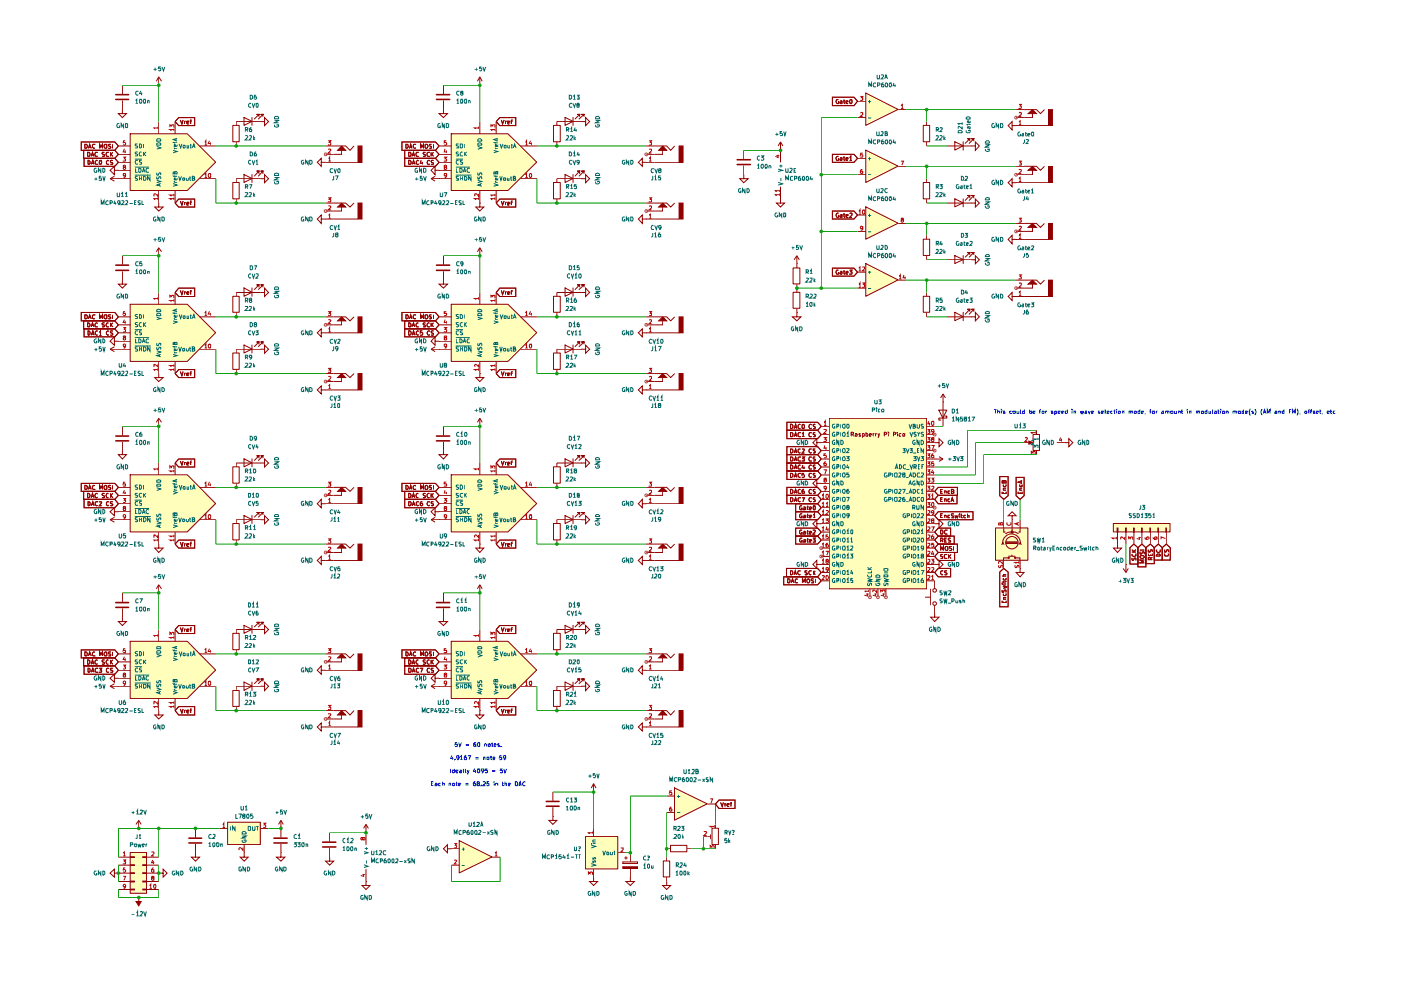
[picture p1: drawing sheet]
<svg xmlns="http://www.w3.org/2000/svg" width="297mm" height="210mm" viewBox="0 0 297 210" stroke-linecap="round" stroke-linejoin="round" font-family="sans-serif">
<g fill="#ffb">
<path d="M27.6 180.8h3.5v8.6h-3.5z"/>
<path d="M48.3 174.4h6.9v4.7h-6.9z"/>
<path d="M175.8 88.7h20.7v36.1h-20.7z"/>
<path d="M211.1 112h6.9v6.8h-6.9z"/>
<path d="M236.1 111h12v1.8h-12z"/>
<path d="M183.6 55.9l6.9 3.5-6.9 3.5z"/>
<path d="M183.6 43.9l6.9 3.5-6.9 3.4z"/>
<path d="M183.6 31.9l6.9 3.4-6.9 3.4z"/>
<path d="M183.6 19.8l6.9 3.4-6.9 3.4z"/>
<path d="M95.7 100.7h12l6.1 6.1-6.1 6h-12z"/>
<path d="M95.7 64.6h12l6.1 6-6.1 6.1h-12z"/>
<path d="M95.7 28.4h12l6.1 6-6.1 6h-12z"/>
<path d="M95.7 136h12l6.1 6.1-6.1 6h-12z"/>
<path d="M27.6 136h12.2l6 6.1-6 6h-12.2z"/>
<path d="M27.6 64.6h12.2l6 6-6 6.1h-12.2z"/>
<path d="M27.6 28.4h12.2l6 6-6 6h-12.2z"/>
<path d="M27.6 100.7h12.2l6 6.1-6 6h-12.2z"/>
<path d="M97.4 178.3l7 3.4-7 3.4z"/>
<path d="M143 167.1l7 3.4-7 3.4z"/>
<path d="M124.2 177.4h6.8v6.9h-6.8z"/>
</g>
<g fill="none" stroke="#910000" stroke-width=".21">
<path d="M29.4 175.6h.1M29.4 173.9l-.6 .9M29.4 173.9l.5 .9M29.4 173.9v1.7M41.4 175.6v2M41.4 178.9v1.9M46.6 175.6h1.7M48.3 174.3h6.9v4.8h-6.9zM51.8 179.1v1.7M55.2 175.6h1.7M59.6 175.6h.1M59.6 173.9l-.5 .9"/>
<path d="M59.6 173.9l.5 .9M59.6 173.9v3.7M59.6 178.9v1.9M24.3 185.1v-.8l-1 .8 1 .9v-.9h.8M25.1 185.1h.1M25.1 181.7h2.5M25.1 183.4h2.5M25.1 185.1h2.5M25.1 186.9h2.5M25.1 188.6h2.5M27.6 180.8h3.5v8.6h-3.5zM27.6 181.7h.9v.1h-.9z"/>
<path d="M27.6 183.3h.9v.2h-.9zM27.6 185h.9v.2h-.9zM27.6 186.8h.9v.2h-.9zM27.6 188.5h.9v.2h-.9zM30.3 181.7h.8v.1h-.8zM30.3 183.3h.8v.2h-.8zM30.3 185h.8v.2h-.8zM30.3 186.8h.8v.2h-.8zM30.3 188.5h.8v.2h-.8zM31.1 181.7h2.6M31.1 183.4h2.6M31.1 185.1h2.6"/>
<path d="M31.1 186.9h2.6M31.1 188.6h2.6M33.7 185.1h.9v-.8l.8 .8-.8 .9v-.9M33.7 185.1h.1M41.4 180.8v.9h.9l-.9 .9-.8-.9h.8M41.4 180.8h.1M51.8 180.8v.9h.8l-.8 .9-.9-.9h.9M51.8 180.8h.1M59.6 180.8v.9h.8l-.8 .9-1-.9h1M59.6 180.8h.1"/>
</g>
<path d="M40 177.7h2.8M40 178.7h2.8M58.1 177.7h2.8M58.1 178.7h2.8" fill="none" stroke="#910000" stroke-width=".34"/>
<g fill="none" stroke="#b90000" stroke-width=".21">
<path d="M47.2 174.8l.3-.3v1M47.2 175.5h.5M51.5 179.7v.6l-.6-.6-.2 .2 .1 .3M55.8 174.5h.5l-.3 .4 .3 .1v.3l-.1 .2-.4-.1M26.1 180.9l.3-.3v.9M26.1 182.3h.5l-.2 .4 .2 .1-.1 .4-.4-.1M26.1 185.8h.5l-.3 .8M26.1 181.5h.5M26.5 184h-.3l-.1 .4h.4l.1 .4-.1 .2-.4-.1M26.6 187.8l-.1 .2h-.3l-.1-.3 .2-.2 .3 .2-.1 .6h-.3M31.7 187.7l.3-.2v.8M31.7 188.3h.5"/>
<path d="M32.1 180.7h.5v.3l-.5 .5h.5M32.3 186.1l-.2-.1 .1-.2h.4v.3l-.5 .2 .2 .3h.3v-.4l-.1-.1M32.4 182.3l-.3 .6h.6M32.6 184l-.3 .1-.2 .7 .2 .2 .3-.1v-.5h-.3l-.2 .1M32.6 182.6v.6M32.6 187.6h.4v.7h-.4z"/>
</g>
<path d="M48.9 175.2v.9M49.8 175.2v.9l-.5-.9v.9M51.4 178.1v.3l.1 .2h.4l.3-.2-.1-.3h-.3v.2M51.4 177.2h.8l-.8 .5h.8M51.4 176.5l.1-.2h.4l.3 .3v.2h-.8zM52.6 175.3h.5l-.1 .8-.4-.1zM53.6 175.2v.9h.4l.1-.9M54.3 175.2h.5M54.6 175.2v.9" fill="none" stroke="#006665" stroke-width=".21"/>
<path d="M29.4 190.3v.8h.5l-.5 1-.6-1h.6z" fill="#910000"/>
<g fill="none" stroke="#910000" stroke-width=".21">
<path d="M166.8 94.7h6.6l.7 .8-.7 .9h-6.6zM166.8 98.2h6.6l.7 .8-.7 .9h-6.6zM166.8 96.4h6.6l.7 .9-.7 .9h-6.6zM166.8 91.2h6.6l.7 1-.7 .8h-6.6zM166.8 89.5h6.6l.7 .9-.7 .8h-6.6zM166.8 99.9h6.6l.7 .8-.7 .9h-6.6zM167.6 95.2h.3l.2 .2v.4l-.2 .3h-.3zM167.6 98.6h.3l.2 .2v.5l-.2 .1h-.3zM167.6 96.9h.3l.2 .2v.5l-.2 .1h-.3zM167.6 91.7h.3l.2 .2v.5l-.2 .2h-.3zM167.6 90h.3l.2 .2v.4l-.2 .3h-.3zM168.4 96.1l.3-.9 .3 .9"/>
<path d="M168.4 99.4l.3-.8 .3 .8M168.4 97.7l.3-.8 .3 .8M168.4 92.6l.3-.9 .3 .9M168.4 90.9l.3-.9 .3 .9M168.4 95.8h.5M168.4 99.2h.5M168.4 97.5h.5M168.4 92.3h.5M168.4 90.6h.5M169.7 95.2h-.3l-.2 .2v.4l.3 .3 .2-.1M169.7 98.7l-.2-.1-.3 .2v.5l.2 .1h.3M169.7 97l-.3-.1-.2 .2v.5l.2 .1h.3"/>
<path d="M169.7 91.8l-.3-.1-.2 .2v.5l.2 .2 .3-.1M169.7 90h-.2l-.3 .2v.4l.3 .3 .2-.1M170.1 95.2l.5 .1-.5 .8h.5M170.1 96.9h.5l-.4 .3h.3v.5h-.4M170.1 92l.2-.3v.9M170.1 92.6h.5M170.2 98.6l-.1 .6h.5M170.2 90a.48 .48 0 0 1 .4 .4 .48 .48 0 0 1-.4 .5l-.1-.2v-.6zM170.5 98.9v.5M172.1 95.2h-.4a.44 .44 0 0 0-.1 .6 .44 .44 0 0 0 .5 .2M172.1 98.7a.44 .44 0 0 0-.6 .2 .44 .44 0 0 0 .2 .5h.4M172.1 97l-.4-.1-.2 .3 .2 .5h.4"/>
<path d="M172.1 91.8l-.4-.1-.2 .4 .2 .5 .4-.1M172.1 90a.42 .42 0 0 0-.6 .4 .42 .42 0 0 0 .6 .4M172.8 95.2h-.4v.3l.4 .2v.3h-.4M172.8 98.7h-.4v.2l.4 .2v.3h-.4M172.8 96.9l-.4 .1v.2l.4 .2v.3h-.4M172.8 91.7l-.4 .1v.3l.4 .1v.4h-.4M172.8 90h-.4v.3l.4 .3v.2h-.4M173.2 93.9v-.9l-.9 .9 .9 .8v-.8h.9M174.1 93.9h.1M174.1 97.3h1.7M174.1 90.4h1.7M174.1 92.2h1.7"/>
<path d="M174.1 93.9h1.7M174.1 95.5h1.7M174.1 99h1.7M175.8 88.7h20.7v36.1h-20.7zM180.5 92.1h.4l.1-.4h-.5v.8M180.7 92.1l.3 .4M181.3 92l.3-.1 .1 .2v.4h-.4l.1-.3h.3M182.4 92l-.2-.1-.1 .2 .3 .1v.3h-.3M182.8 92l.3-.1 .2 .2-.1 .4h-.4M182.8 91.9v.9M183.6 91.7v.8h.3l.1-.4-.1-.2-.3 .1M184.4 92.2h.4l-.2-.3-.2 .1v.5h.3"/>
<path d="M185.1 91.9v.6M185.4 91.9l-.3 .2M185.6 91.9v.6M185.9 91.9l-.3 .2M186.1 91.9l.2 .6M186.5 91.9l-.4 .9M187.5 92.1h.4l.1-.3-.2-.1h-.3v.8M188.3 91.7h.1M188.3 91.9v.6M189.4 92.1h.5v-.3l-.1-.1h-.4v.8M190.3 91.7h.1M190.3 91.9v.6"/>
<path d="M191.1 92l-.3-.1-.2 .2 .1 .4h.4M191.4 92.1l.2-.2 .2 .1-.1 .5h-.2zM196.5 97.3h3.4M196.5 90.4h1.7M196.5 92.2h1.7M196.5 93.9h1.7M196.5 95.5h1.7M196.5 99h1.7M198.2 93.9h.9v-.9l.8 .9-.8 .8v-.8M198.2 93.9h.1M198.2 97.3h.1M199.1 87h1.6l-.8 1.6z"/>
<path d="M199.1 96.8l.8 .5M199.9 85.2h.1M199.9 83.5l-.5 .9M199.9 83.5l.5 .9M199.9 83.5v6.9M199.9 97.3l-.8 .5M200.3 88.2h.4v.4h-1.6v.5h.4M166.8 105h6.6l.7 .9-.7 .9h-6.6zM166.8 103.3h6.6l.7 .9-.7 .8h-6.6zM167.6 105.5h.3l.2 .2v.4l-.2 .3h-.3zM167.6 103.8h.3l.2 .2v.4l-.2 .2h-.3zM167.6 100.4h.3l.2 .1v.5l-.2 .2h-.3z"/>
<path d="M168.4 106.4l.3-.9 .3 .9M168.4 104.6l.3-.8 .3 .8M168.4 101.2l.3-.8 .3 .8M168.4 106.1h.5M168.4 104.4h.5M168.4 101h.5M168.7 108.5h4.7l.7 .8-.7 .9h-4.7zM168.7 106.8h4.7l.7 .9-.7 .8h-4.7zM168.7 112h4.7l.7 .8-.7 .9h-4.7zM168.7 113.7h4.7l.7 .8-.7 .9h-4.7zM169.7 105.6l-.3-.1-.2 .2v.4l.3 .3 .2-.1M169.7 103.8h-.2l-.3 .2v.4l.2 .2 .3-.1"/>
<path d="M169.7 100.5l-.3-.1-.2 .1v.5l.3 .2 .2-.1M170.1 109l-.3-.1-.3 .3v.4l.2 .2h.4v-.4h-.2M170.1 107.2h-.4l-.2 .2v.5l.2 .2h.4v-.4h-.2M170.1 105.5h.5l-.4 .9M170.1 112.4h-.4l-.2 .2v.5l.2 .1h.4v-.3h-.2M170.1 114.2l-.3-.1-.3 .2v.5l.2 .1h.4v-.3h-.2M170.4 109.3h.4v.5h-.4v-.3l.4-.1M170.4 107.6l.2-.1 .2 .2v.4h-.4l.1-.4h.3M170.4 112.7l.2-.1 .2 .2v.4h-.4l.1-.3h.3M170.4 114.4l.4 .1v.4h-.4v-.2l.4-.1M170.5 103.8l-.4 .2v.5l.4 .1 .1-.3-.2-.2-.3 .2M170.5 100.4h-.4v.3l.3-.1 .2 .4-.2 .2-.3-.1"/>
<path d="M171.1 109.3h.3M171.1 107.5h.3M171.1 112.6h.3M171.1 114.4h.3M171.2 108.9v.9h.2M171.2 107.2v.9h.2M171.2 112.4v.8h.2M171.2 114.1v.8h.2M171.7 109.5l.4-.1-.1-.1h-.3v.5h.3M171.7 107.8l.4-.1-.2-.2-.2 .1v.5h.3M171.7 113l.4-.1-.2-.3-.2 .1v.5h.3M171.7 114.7l.4-.1-.1-.2h-.3v.5h.3"/>
<path d="M172.1 105.6l-.4-.1a.44 .44 0 0 0-.1 .6 .44 .44 0 0 0 .5 .2M172.1 103.8a.44 .44 0 0 0-.6 .2 .44 .44 0 0 0 .2 .6l.4-.1M172.1 100.5l-.4-.1a.44 .44 0 0 0-.1 .5 .44 .44 0 0 0 .5 .2M172.3 114.1h.5l-.2 .3 .2 .1v.4h-.5M172.4 109.2l.3-.3v.9M172.4 112.5l.4-.1v.3l-.5 .5h.5M172.4 109.8h.4M172.5 107.2h.3v.2v.7h-.3l-.1-.2zM172.8 105.5l-.4 .1v.2l.4 .2v.3h-.4M172.8 103.8h-.4v.3l.4 .3v.2h-.4M172.8 100.4l-.4 .1v.1l.4 .3v.2h-.4M173.2 102.5v-.9l-.9 .9 .9 .8v-.8h.9"/>
<path d="M173.2 111v-.8l-.9 .8 .9 1v-1h.9M173.2 119.7v-.9l-.9 .9 .9 .8v-.8h.9M174.1 102.5h.1M174.1 111h.1M174.1 119.7h.1M174.1 100.7h1.7M174.1 102.5h1.7M174.1 104.2h1.7M174.1 105.9h1.7M174.1 107.7h1.7M174.1 109.3h1.7M174.1 111h1.7"/>
<path d="M174.1 112.8h1.7M174.1 114.5h1.7M174.1 116.2h1.7M174.1 118h1.7M174.1 119.7h1.7M196.5 100.7h1.7M196.5 102.5h1.7M196.5 104.2h1.7M196.5 105.9h1.7M196.5 107.7h1.7M196.5 109.3h1.7M196.5 111h1.7"/>
<path d="M196.5 112.8h1.7M196.5 114.5h1.7M196.5 116.2h1.7M196.5 118h1.7M196.5 119.7h1.7M198.2 119.7h.9v-.9l.8 .9-.8 .8v-.8M198.2 119.7h.1M198.2 111h.9v-.8l.8 .8-.8 1v-1M198.2 111h.1M198.9 113.7h3.4v1.7h-3.4l-.7-.9zM198.9 117.1h3.5v1.7h-3.5l-.7-.8zM198.9 115.4h4.1v1.7h-4.1l-.7-.9z"/>
<path d="M198.9 112h2.6v1.7h-2.6l-.7-.9zM198.9 105h4v1.8h-4l-.7-.9zM198.9 108.5h7.4v1.7h-7.4l-.7-.9zM198.9 103.3h4.1v1.7h-4.1l-.7-.8zM199.4 114.6h.4l.1-.3-.1-.2h-.4v.8M199.4 116.7v-.8l.4 .6 .2-.6v.8M199.4 112.4l.5 .1v.4l-.1 .3h-.4zM199.4 104.2h.4M199.4 105.9h.4M199.4 109.3h.4M199.7 114.6l.2 .3M199.9 117.6h-.5v.3l.5 .2-.1 .3h-.4"/>
<path d="M199.9 105.5h-.5v.9h.5M199.9 108.9h-.5v.9h.5M199.9 103.8h-.5v.8h.5M200.2 105.9h.4v.5M200.2 109.3h.4v.5M200.2 104.2h.4v.4M200.2 104.1v.5M200.2 105.8v.6M200.2 109.3v.5M200.3 114.5h.3M200.4 116h.6v.5l-.2 .2a.47 .47 0 0 1-.4-.3 .47 .47 0 0 1 0-.4zM200.7 114.1h-.4v.8h.4"/>
<path d="M200.8 117.6h-.4l-.2 .3 .2 .5 .4-.1M200.8 112.5l-.4-.1-.1 .2v.5l.1 .1h.4M201.1 117.6v.8M201.2 117.9l.4 .5M201.4 105.8h-.4v.2l.1 .4 .3-.1M201.4 109.3h-.4v.1v.4h.4M201.4 104.1h-.4v.2v.3h.4M201.5 114.2l-.3-.1-.2 .2 .5 .6h-.5M201.6 106.4l.3-.9 .3 .9M201.6 117.6l-.5 .5M201.7 104.2h.4l.1-.3-.1-.1h-.4v.8h.4l.1-.3-.1-.1M201.7 106.1h.4"/>
<path d="M201.8 115.9l-.5 .1v.2l.4 .1 .1 .2-.2 .2-.3-.1M202.1 115.9v.8M202.2 109h-.5v.3l.5 .3-.1 .2h-.4M202.5 109.3l.1 .5 .2-.4 .2 .4 .2-.5M203.5 108.9v.1M203.5 109.3v.5M203.8 109.3h.3M203.8 108.9v.8l.3 .1M204.8 109.3h-.5v.4l.5 .1M205.1 109.3h.3v.5M205.1 108.9v.9M211.1 111.9h6.8v6.9h-6.8z"/>
<path d="M212 101h1.7v4.1l-.9 .8-.8-.8zM212.5 104.3v.4h.8v-.4M212.7 102.7v.4l.2 .1 .4-.2-.1-.3M212.7 103.9h.6M212.8 102.1l.1-.2h.3l.1 .2v.3h-.8v-.4h.3v.4M212.8 112v.8h.3M212.8 104.4v.3M213.3 103.5h-.5v.4M214.6 112v.8h-.7l-.8 .4M214.6 112.5v.3h.7l.6 .4M215.4 101.2h1.7v3.9l-.8 .8-.9-.8zM215.9 104.3v.4h.8v-.4"/>
<path d="M216.2 102.7v.4l.2 .1 .3-.1v-.4M216.2 103.9h.5M216.3 112v.8h-.4M216.3 104.4v.3M216.5 102v.4M216.7 103.5h-.4v.4M216.7 101.9l-.8 .3 .8 .3M166.2 122.3h7.2l.7 .8-.7 .9h-7.2zM166.8 120.5h6.6l.7 .9-.7 .9h-6.6zM167 122.7a.47 .47 0 0 1 .5 .3 .47 .47 0 0 1-.2 .6h-.3zM167.6 121h.3a.47 .47 0 0 1 .2 .6 .47 .47 0 0 1-.5 .3zM167.8 123.6l.2-.9 .4 .9"/>
<path d="M167.9 123.3h.4M168.4 121.9l.2-.9 .3 .9M168.4 121.6h.4M169.1 122.8l-.2-.1-.3 .2v.5l.2 .2 .3-.1M169.7 121.1l-.4-.1a.44 .44 0 0 0-.1 .6 .44 .44 0 0 0 .5 .2M170.1 123.6v-.9l.3 .6 .3-.6v.9M171.2 122.8l.2-.1 .3 .3-.2 .6h-.3l-.1-.3zM171.2 121h-.5l-.1 .2 .2 .3h.4v.3h-.6M172 121.1l-.3-.1-.2 .2v.4l.2 .3 .3-.1M172.4 121v.9M172.5 122.8h-.5v.3l.5 .2-.1 .3h-.4M172.5 121.4l.3 .5"/>
<path d="M172.8 122.7v.9M172.8 121l-.4 .5M174.1 121.4h1.7M174.1 123.1h1.7M184.4 124.8v1.8M186.1 124.8v1.8M187.8 124.8v1.8M196.5 121.4h1.7M196.5 123.1h1.7M198.9 120.5h2.6v1.8h-2.6l-.7-.9zM199.9 121.1l-.3-.1-.2 .2v.4l.3 .3 .2-.1M200.8 121l-.5 .1v.3l.5 .2-.2 .3-.3-.1"/>
<path d="M212 121.3l.8-.8 .9 .8v7.4h-1.7zM212.5 127.4v.4h.8v-.4M212.5 125.1v.4l.1 .1 .4-.5h.2v.5M212.5 123.8h.1M212.5 122.1h.8M212.7 125.9l.1 .4h.4v-.4M212.7 124.2l.6 .1-.4 .1 .4 .2-.6 .2M212.7 122.6v.3l.2 .1 .4-.2-.1-.2M212.7 127h.6M212.7 123.8h.6M212.7 123.1v.4M212.8 127.6v.2"/>
<path d="M213.3 126.7h-.6l.1 .3M213.3 123.1l-.2 .3h-.6M213.3 121.8h-.6l.1 .3M216.3 120.5v.9h.8l-.8 .9-.9-.9h.9M216.3 120.5h.1M29.4 190.3v.8h-.6l.6 1 .5-1h-.5M29.4 190.3h.1"/>
</g>
<g fill="none" stroke="#b90000" stroke-width=".21">
<path d="M174.6 92.8h.6l-.3 .3h.2l.1 .2-.1 .3-.5-.1M174.6 99.6h.6l-.3 .9M174.7 89.5l.3-.2v.9M174.7 91.1h.4l.1 .2-.6 .6h.6M174.7 90.2h.5M174.9 94.4l-.2 .6h.5M175.1 96.2h-.4v.4h.4l.1 .3-.2 .2-.3-.1M175.1 97.9l-.4 .3v.5l.4 .1v-.5h-.3l-.1 .1M175.1 94.8v.6M196.6 91.1h.5l-.2 .3 .2 .1v.3h-.5M196.6 92.8h.5l-.2 .3 .2 .1v.3h-.5M196.6 94.4h.5l-.2 .4 .2 .1v.4h-.5"/>
<path d="M196.6 96.2h.5l-.2 .4h.2v.4h-.5M196.6 97.9h.5l-.2 .4h.2v.4h-.5M196.6 99.6h.5l-.2 .3 .2 .1v.5h-.5M196.9 89.3l-.2 .6h.5M197.1 89.6v.6M197.5 94.4h.6l-.4 1M197.6 89.4l.2-.1 .2 .2v.5l-.2 .2a.53 .53 0 0 1-.2-.8zM197.7 93.1l-.2-.2 .2-.1h.3l-.1 .3-.4 .2 .1 .3h.3l.1-.4-.2-.1M197.7 99.6l-.2 .6h.6M197.9 96.2h-.2l-.2 .7 .2 .2 .3-.1-.1-.4h-.3l-.1 .1M197.9 99.9v.6M198 91.4l-.1 .2h-.3v-.5h.4l-.1 .7-.3 .1"/>
<path d="M198 97.9h-.4l-.1 .4h.4l.1 .4h-.5M174.3 105l.2-.2v.9M174.3 106.8l.2-.2v.8M174.3 108.5l.2-.3v.9M174.3 110.2l.2-.2v.9M174.3 112l.2-.3v.9M174.3 113.7l.2-.3v.9M174.3 115.4l.2-.2v.8M174.3 117.1l.2-.2v.8M174.3 118.8l.2-.2v.8M174.3 105.7h.5M174.3 107.4h.5"/>
<path d="M174.3 109.1h.5M174.3 110.9h.5M174.3 112.6h.5M174.3 114.3h.5M174.3 116h.5M174.3 117.7h.5M174.3 119.4h.5M174.9 101.7l-.2-.2 .4-.1v.3l-.4 .1v.4h.2l.3-.1-.2-.4M175 110h.6l-.3 .3 .3 .1v.3l-.1 .2-.5-.1M175 116.9h.6l-.3 .8M175.1 106.8l.3-.2v.8M175.1 108.3l.4-.1 .1 .3-.6 .6h.6"/>
<path d="M175.1 107.4h.5M175.2 103.4l-.1 .2h-.3l-.1-.4 .3-.1 .2 .2-.2 .6h-.2M175.3 104.8a.48 .48 0 0 1 .4 .4 .48 .48 0 0 1-.4 .5l-.2-.2v-.6zM175.3 111.6l-.2 .7h.5M175.3 119l-.2-.1v-.2l.4-.1 .1 .2-.5 .3v.2l.5 .1v-.2l-.1-.2M175.6 113.4h-.5v.4l.4-.1 .1 .2v.4l-.5-.1M175.6 115.2l-.5 .2v.6h.4l.1-.4-.1-.2-.4 .2M175.6 112v.6M196.6 101.4h.5l-.2 .3 .2 .1v.4h-.5M196.6 103.1h.5l-.2 .3 .2 .1v.3h-.5M196.6 104.8h.5l-.2 .3 .2 .1v.4h-.5M196.6 106.6h.5l-.2 .3 .2 .1v.3h-.5"/>
<path d="M196.7 108.3h.4v.4l-.5 .4h.5M196.7 110h.4v.4l-.5 .5h.5M196.7 111.8l.4-.1v.4l-.5 .5h.5M196.7 113.5h.4v.3l-.5 .5h.5M196.7 115.3l.4-.1v.3l-.5 .5h.5M196.7 117l.4-.1v.3l-.5 .5h.5M196.7 118.7h.4v.3l-.5 .4h.5M197.5 101.4h.5l-.3 .3 .3 .1v.4h-.5M197.5 103.2h.5v.2l-.5 .5h.5M197.5 105l.2-.2v.9M197.5 111.7h.6l-.4 .9M197.5 118.6h.5l-.3 .3 .3 .1v.3h-.5"/>
<path d="M197.5 105.7h.5M197.6 106.6h.3v.7a.39 .39 0 0 1-.4-.2 .39 .39 0 0 1 .1-.5zM197.7 110.4l-.2-.3 .5-.1v.3l-.4 .1-.1 .1 .2 .4 .3-.1v-.4h-.2M197.7 116.8l-.2 .7h.6M197.9 113.4l-.2 .1-.2 .6 .1 .2 .4-.1v-.4l-.3-.1-.2 .2M197.9 117.1v.6M198 108.7h-.5l.2-.5 .3 .1v.6l-.4 .2M198 115.2h-.4l-.1 .3h.5v.5h-.5M174.3 120.5l.2-.1v.8M174.3 122.1l.4-.1 .1 .2-.5 .7h.5M174.3 121.2h.5M175.2 122a.42 .42 0 0 1 .4 .5 .42 .42 0 0 1-.4 .4z"/>
<path d="M175.6 120.7l-.1 .2-.4-.1v-.4h.5v.1l-.1 .6-.3 .1M183.6 125.9h.6M183.9 125.9v.5l-.6-.2M184.2 125.3h-.9l.3 .2M184.2 125.1v.4M185.4 125.9h.5M185.6 125.9v.5l-.6-.2M185.9 125.1v.5l-.5-.5h-.3v.4M186.7 125.6v-.5l.4 .2 .1-.2h.4v.5M187.1 125.9h.6M187.3 125.9v.5l-.6-.2M196.7 120.4h.4v.3l-.5 .5h.5"/>
<path d="M196.7 122.1l.4-.1v.4l-.5 .5h.5M197.5 120.4h.5v.3l-.5 .5h.5M197.5 122.3l.2-.3v.9M197.5 122.9h.5"/>
</g>
<g fill="none" stroke="#006665" stroke-width=".21">
<path d="M177 90h-.3l-.2 .1v.5l.2 .2 .3-.1v-.2h-.2M177 91.7h-.3l-.2 .2v.4l.2 .2h.3v-.3h-.2M177 93.4l-.3-.1-.2 .3v.4l.2 .3 .3-.1v-.3h-.2M177 95.1h-.3l-.2 .2 .1 .6h.4v-.3h-.2M177 96.9l-.3-.1-.2 .3v.4l.2 .2h.3v-.4h-.2M177 98.6l-.3-.1-.2 .3v.4l.2 .2h.3v-.4h-.2M177.4 90.4l.4-.1v-.3h-.4v.8M177.4 92.1l.4-.1v-.3h-.4v.8M177.4 95.5h.4v-.4h-.4v.9M177.4 97.2h.4v-.4h-.4v.9M177.4 99l.4-.1v-.4h-.4v.9M177.8 93.3v1l-.4-1v1"/>
<path d="M178.3 93.3h.2l.3 .3v.4l-.3 .3h-.2zM178.3 90v.8M178.3 91.7v.8M178.3 95.1v.9M178.3 96.8v.9M178.3 98.5v.9M178.6 91.9l.3-.2h.2v.8l-.4-.1zM178.7 90h.4l.1 .6-.2 .2-.4-.2zM178.8 95.1h.3l.1 .3-.2 .6-.4-.3zM178.9 96.8l.2 .1 .1 .5-.1 .3-.4-.1a.52 .52 0 0 1 .2-.8zM178.9 98.5a.48 .48 0 0 1 .3 .5 .48 .48 0 0 1-.3 .4 .54 .54 0 0 1 0-.9zM179.5 96.8h.5l-.3 .4h.3v.5l-.5-.1"/>
<path d="M179.5 91.9l.3-.2v.8M179.5 95.2l.5-.1v.3l-.5 .6h.5M179.5 92.5h.5M179.6 90a.43 .43 0 0 1 .5 .3 .43 .43 0 0 1-.4 .5l-.2-.2zM179.7 98.5l-.2 .6h.5M180 98.8v.6M189.8 99.4l.3-.9 .3 .9M189.9 99.2h.4M190.7 98.5l.4 .3v.4l-.2 .2h-.2zM191.4 95.1h.5l-.3 .4h.3v.4h-.5M192.1 98.6a.42 .42 0 0 0-.6 .4 .42 .42 0 0 0 .6 .4M192.2 95.1l.2 .9 .3-.9"/>
<path d="M192.2 99.5h.6M192.7 90l.3 .8 .3-.8M192.9 91.7l.4 .8 .2-.8M192.9 95.1h.5l-.2 .4h.2v.4h-.5M192.9 98.5l.4 .9 .2-.9M193.6 90.4l.4-.1-.1-.3h-.3v.8h.3l.2-.2-.1-.2h-.2M193.6 96.1h.7M193.7 96.8h.6l-.4 .4h.3l.1 .1-.1 .4-.5-.1M193.8 99l.5-.1v-.3l-.5-.1v.9M194 93.4l-.2-.1-.3 .3v.4l.3 .3 .2-.1v-.3h-.2M194 99l.3 .4M194.3 91.7h-.5v.3l.5 .2-.1 .3h-.4"/>
<path d="M194.4 90v.6l.2 .2 .3-.2v-.6M194.5 91.7l.3 .4 .2-.4M194.5 96.8l.3 .9 .2-.9M194.5 95.5h.3M194.7 98.9h.2M194.8 92.1v.4M194.9 93.3v1l-.5-1v1M194.9 95.1h-.4v.9h.4M195 98.5h-.3v.9h.3M195.3 93.3h.2l.3 .3v.4l-.3 .3h-.2zM195.3 96.8h.5l-.3 .4h.3v.4h-.5M195.5 98.9h.2"/>
<path d="M195.8 90h-.4l-.1 .1 .2 .3 .3 .1v.2h-.5M195.8 91.7h-.3l-.2 .1 .2 .3 .3 .1-.1 .3h-.4M195.8 95.1v.9l-.5-.9v.9M195.9 98.5h-.4v.9M177 100.3h-.3l-.2 .2v.5l.2 .1h.3v-.3h-.2M177 102.1l-.3-.1-.2 .2v.5l.2 .1h.3v-.3h-.2M177 103.8h-.3l-.2 .1v.5l.2 .2 .3-.1v-.3h-.2M177 105.5h-.3l-.2 .1v.5l.2 .2h.3v-.3h-.2M177 107.2l-.3-.1-.2 .3v.4l.2 .2h.3v-.3h-.2M177 108.9h-.3l-.2 .2v.4l.2 .3 .3-.1v-.4h-.2M177 110.6h-.3l-.2 .2v.5l.2 .2h.3v-.4h-.2M177 112.4l-.3-.1-.2 .3v.4l.2 .2h.3v-.4h-.2"/>
<path d="M177 114.1h-.3l-.2 .2v.4l.2 .2h.3v-.4h-.2M177 115.8h-.3l-.2 .2v.5l.2 .1h.3v-.3h-.2M177 117.6l-.3-.1-.2 .2v.5l.2 .1h.3v-.3h-.2M177 119.3h-.3l-.2 .1v.4l.2 .3 .3-.1v-.3h-.2M177.4 100.7l.4-.1v-.3h-.4v.8M177.4 104.2h.4v-.4h-.4v.8M177.4 105.9l.4-.1v-.3h-.4v.8M177.4 107.7l.4-.1v-.5h-.4v.9M177.4 109.3h.4v-.4h-.4v.9M177.4 112.8l.4-.1v-.4h-.4v.9M177.4 114.5l.4-.1v-.3h-.4v.8M177.4 116.2l.4-.1v-.3h-.4v.8"/>
<path d="M177.4 118l.4-.1v-.4h-.4v.8M177.8 102v.8l-.4-.8v.8M177.8 110.6v.9l-.4-.9v.9M177.8 119.3v.8l-.4-.8v.8M178.3 102h.2l.3 .2v.5l-.2 .1h-.3zM178.3 110.6h.3l.2 .2v.5l-.2 .2h-.3zM178.3 119.3h.3l.2 .1v.4l-.3 .3h-.2zM178.3 100.3v.8M178.3 103.8v.8M178.3 105.5v.8M178.3 107.1v.9M178.3 108.9v.9"/>
<path d="M178.3 112.3v.9M178.3 114.1v.8M178.3 115.8v.8M178.3 117.5v.8M178.7 100.4l.4-.1v.8l-.4-.1zM178.7 105.5h.4v.8l-.4-.1zM178.7 109l.1-.1a.46 .46 0 0 1 .4 .3 .46 .46 0 0 1-.2 .6 .47 .47 0 0 1-.4-.3 .47 .47 0 0 1 .1-.5zM178.7 114.2l.1-.1a.46 .46 0 0 1 .4 .3 .46 .46 0 0 1-.2 .5 .47 .47 0 0 1-.4-.2 .47 .47 0 0 1 .1-.5zM178.7 115.9l.4-.1v.8l-.4-.1zM178.8 103.8a.46 .46 0 0 1 .4 .3 .46 .46 0 0 1-.2 .5 .47 .47 0 0 1-.4-.3 .47 .47 0 0 1 .2-.5zM178.9 107.1l.2 .1 .1 .5-.1 .3-.4-.1a.52 .52 0 0 1 .2-.8zM178.9 112.3l.2 .1 .1 .5-.1 .3-.4-.1a.52 .52 0 0 1 .2-.8z"/>
<path d="M178.9 117.5l.2 .1 .1 .5-.1 .2-.4-.1a.52 .52 0 0 1 .2-.7zM179.5 105.5h.5l-.3 .8M179.5 112.6l.3-.3v.9M179.5 114.3l.3-.2v.8M179.5 116l.3-.2v.8M179.5 117.7l.3-.2v.8M179.5 113.2h.5M179.5 114.9h.5M179.5 116.6h.5M179.5 118.3h.5M179.7 107.6l-.2-.1v-.3l.4-.1 .1 .3-.5 .3v.2l.5 .1v-.3l-.1-.1M180 100.3h-.5v.4l.5-.1v.5l-.5-.1"/>
<path d="M180 103.8h-.4l-.1 .1v.6l.4 .1 .1-.4-.1-.2-.4 .2M180 109.3l-.1 .1-.4-.1v-.3h.5l-.1 .7-.3 .1M180.3 117.5h.5l-.2 .3 .2 .1v.3h-.5M180.4 114.3l.2-.2v.8M180.4 115.9l.3-.1 .1 .3-.5 .5h.5M180.4 114.9h.4M180.6 112.3l.2 .2-.1 .7h-.2l-.1-.2v-.5zM188 100.3h-.3l-.2 .3 .2 .5 .4-.1v-.2h-.2M188 103.8h-.3a.44 .44 0 0 0-.1 .5 .44 .44 0 0 0 .5 .2v-.3h-.2M188 105.5h-.3l-.2 .3 .2 .5 .4-.1v-.2h-.2M188.4 100.7h.4v-.4h-.4v.8M188.4 104.2h.4l.1-.4h-.5v.8"/>
<path d="M188.4 105.9h.4v-.4h-.4v.8M189.3 100.3v.8M189.3 103.8v.8M189.3 105.5v.8M189.7 100.4h.5l-.1 .7-.4-.1zM189.7 103.8h.5v.6l-.2 .2a.47 .47 0 0 1-.4-.3 .47 .47 0 0 1 .1-.5zM189.7 105.5h.5l-.1 .8-.4-.1zM190.5 100.4l.5-.1 .1 .2-.6 .6h.6M190.5 103.8h.6l-.6 .8h.6M190.5 105.5h.5l.1 .1-.6 .7h.6M191.3 103.8h.6l-.3 .8M191.6 100.6l-.2-.2 .4-.1v.3l-.4 .1 .1 .4h.3l.1-.1-.2-.4"/>
<path d="M191.8 105.5l-.4 .1v.6l.4 .1v-.5h-.3l-.1 .2M192 108.9h-.4l-.1 .2v.4l.2 .3 .3-.1v-.4h-.2M192 112.4l-.3-.1-.2 .3v.4l.1 .2h.4v-.4h-.2M192 114.1h-.4l-.1 .2v.4l.2 .2h.3v-.4h-.2M192 115.8h-.4l-.1 .2v.5l.1 .1h.4v-.3h-.2M192 117.6l-.3-.1-.2 .2v.5l.1 .1h.4v-.3h-.2M192.1 101.2h.6M192.1 104.7h.6M192.1 106.4h.6M192.3 109.3h.5v-.3l-.5-.1v.9M192.3 112.8l.5-.1v-.3l-.5-.1v.9M192.3 114.5l.5-.1v-.2l-.5-.1v.8"/>
<path d="M192.3 116.2h.4l.1-.3-.5-.1v.8M192.3 118l.5-.1v-.3l-.5-.1v.8M192.7 102.8l.3-.8 .3 .8M192.7 101.1l.4-.8 .2 .8M192.7 104.6l.4-.8 .2 .8M192.7 106.3l.4-.8 .2 .8M192.7 102.6h.5M192.8 100.9h.5M192.8 104.4h.5M192.8 106h.5M193.3 108.9v.9M193.3 112.3v.9"/>
<path d="M193.3 114.1v.8M193.3 115.8v.8M193.3 117.5v.8M193.5 107.7h.3l.2-.2-.2-.4h-.3v.9M193.6 100.3h.3l.2 .2v.5l-.2 .1h-.3zM193.6 103.8h.3l.2 .1v.5l-.3 .2h-.2zM193.6 105.5h.3l.2 .1v.5l-.2 .2h-.3zM193.6 109h.5a.47 .47 0 0 1-.3 .8l-.2-.2zM193.6 114.2h.5a.47 .47 0 0 1-.3 .7l-.2-.1zM193.7 115.8h.3l.2 .2-.2 .6-.4-.1zM193.7 107.7l.3 .3M193.8 112.3a.47 .47 0 0 1 .4 .3 .47 .47 0 0 1-.2 .6l-.4-.1v-.6z"/>
<path d="M193.8 117.5a.47 .47 0 0 1 .4 .3 .47 .47 0 0 1-.2 .5l-.4-.1v-.6zM194 102.1l-.2-.1-.3 .2v.5l.2 .1h.3v-.3h-.2M194 110.6h-.3l-.2 .2v.5l.2 .2h.3v-.4h-.2M194 119.3h-.3l-.2 .1v.4l.3 .3 .2-.1v-.3h-.2M194.4 107.1v.9h.4l.1-.2v-.7M194.5 109l.4-.1v.4l-.5 .5h.5M194.5 112.4h.4v.3l-.5 .5h.5M194.5 114.2l.4-.1v.3l-.5 .5h.5M194.5 116l.2-.2v.8M194.5 117.7l.2-.2v.8M194.5 116.6h.4M194.5 118.3h.4"/>
<path d="M194.9 102v.8l-.5-.8v.8M194.9 110.6v.9l-.5-.9v.9M194.9 119.3v.8l-.5-.8v.8M194.9 100.4l-.3-.1-.2 .3 .2 .5 .3-.1M194.9 103.8h-.3a.43 .43 0 0 0-.1 .5 .43 .43 0 0 0 .4 .2M194.9 105.5h-.3l-.2 .3 .2 .5 .3-.1M195.3 100.4h.5v.2l-.5 .5h.5M195.3 102h.2l.3 .2v.5l-.2 .1h-.3zM195.3 103.9l.2-.1v.8M195.3 109h.5v.3l-.5 .5h.5M195.3 110.6h.3l.2 .2v.5l-.2 .2h-.3zM195.3 112.6l.2-.3v.9"/>
<path d="M195.3 119.3h.3l.2 .1v.4l-.3 .3h-.2zM195.3 113.2h.5M195.3 104.6h.5M195.4 105.5h.3v.7a.39 .39 0 0 1-.4-.2 .39 .39 0 0 1 .1-.5zM195.4 114.2l.3-.1 .1 .2v.5l-.2 .1a.48 .48 0 0 1-.2-.7zM195.5 117.9l-.2-.3 .2-.1 .3 .1v.2l-.4 .1-.1 .2 .1 .2h.3l.1-.3-.2-.1M195.8 107.1v.9l-.5-.9v.9M195.8 116.1l-.1 .2h-.3v-.5l.4 .1v.6l-.4 .1M177 120.9h-.3l-.2 .2v.5l.2 .2h.3v-.3h-.2M177 122.7l-.3-.1-.2 .3v.4l.2 .2h.3v-.4h-.2M177.4 121.4l.4-.1v-.4h-.4v.9M177.4 123.1h.4v-.5h-.4v.9"/>
<path d="M178.3 120.9v.9M178.3 122.6v.9M178.8 120.9h.3v.9h-.3l-.2-.3zM178.9 122.6l.2 .1 .1 .5-.1 .3-.4-.1a.52 .52 0 0 1 .2-.8zM179.5 121.2l.3-.3v.9M179.5 122.9l.3-.3v.9M179.5 121.8h.5M179.5 123.5h.5M180.6 120.9l-.2 .6h.5M180.7 121.2v.6M180.8 122.6h-.4v.5h.4v.4h-.4M183.9 122.6l.9 .3-.6 .2 .6 .1-.9 .2"/>
<path d="M183.9 120.8h.9M183.9 120.3l.5 .5M184 123.7v.5h.3l.2-.5h.3v.5M184 121.9a.43 .43 0 0 0 .3 .4 .43 .43 0 0 0 .5-.1l-.1-.3M184.8 121v.5h-.9M184.8 120.3l-.4 .3M185.7 123.7v.3l.2 .2h.4l.3-.3-.1-.2h-.4v.1M185.7 122.8h.9l-.9 .4h.9M185.7 122a.48 .48 0 0 1 .6-.1 .48 .48 0 0 1 .3 .5h-.9zM187.4 123.7l.1 .5h.2l.3-.5h.3v.5M187.4 122.6l.9 .3-.6 .2 .6 .1-.9 .2M187.4 122l.7-.1 .2 .1v.3h-.9z"/>
<path d="M187.4 120.6h.9v.3l-.6 .2-.3-.2zM187.4 121.5h.9M192 120.9h-.4l-.1 .2v.5l.1 .2h.4v-.3h-.2M192 122.7l-.3-.1-.2 .3v.4l.1 .2h.4v-.4h-.2M192.3 121.4h.4l.1-.4-.5-.1v.9M192.3 123.1h.5v-.4l-.5-.1v.9M193.3 120.9v.9M193.3 122.6v.9M193.6 121h.5l.1 .5-.2 .3-.4-.1zM193.8 122.6a.47 .47 0 0 1 .4 .4 .47 .47 0 0 1-.2 .5l-.4-.1v-.6zM194.5 121.2l.2-.3v.9M194.5 122.9l.2-.3v.9"/>
<path d="M194.5 121.8h.4M194.5 123.5h.4M195.3 120.9h.6l-.4 .9M195.7 122.6l-.2 .1-.2 .7 .5 .1v-.4l-.3-.1-.2 .1"/>
</g>
<path d="M214.5 112.6l.3 .2-.1 .2-.3-.2z" fill="#910000"/>
<g fill="none" stroke="#910000" stroke-width=".21">
<path d="M157.7 37v.9h.9l-.9 .8-.9-.8h.9M157.7 37h.1M157.7 31.9v1.8M157.7 35.1v1.9M165.5 31.9h.1M165.5 30.1l-.5 .8M165.5 30.1l.5 .8M165.5 30.1v4.3M165.5 39.6v2.6M165.5 42.2v.9h.8l-.8 .8-.9-.8h.9M165.5 42.2h.1M168.1 56.8h1.5v3.4h-1.5z"/>
<path d="M169 55.9h.1M169 54.2v2.7M169 54.2l-.6 .9M169 54.2l.5 .9M195.7 50.7h1.4v3.5h-1.4zM196.5 49.9v.9M196.5 54.2v.9M168.1 62h1.5v3.4h-1.5zM169 66.3v.9h.8l-.8 .8-1-.8h1M169 66.3h.1M169 60.2v1.8M169 65.4v.9"/>
<path d="M212.6 115.1a1.86 1.86 0 0 1 1.9-1.9 1.86 1.86 0 0 1 1.8 1.9M212.8 110.2v1.8M212.8 118.8v1.7M212.9 115.4l-.3-.4-.2 .5M213.3 114.9h2.4M213.3 115.1h2.4M213.3 115.2h2.4M213.8 118.2l.2 .1-.1 .1-.2-.1zM213.9 118.3h-1.1v.5M213.9 117.9h1.3M214.5 112.6l.3 .2-.1 .2-.3-.2zM214.5 117.7v.2"/>
<path d="M214.6 109.3h.8l-.8-.8-.9 .8h.9v.9M214.6 110.2h.1M214.6 110.2v1.8M215.2 118.2l.1 .1v.1l-.2-.1zM215.2 118.3h1v.5M216.1 115.4l.2-.4 .2 .5M216.3 110.2v1.8M216.3 118.8v1.7M236.1 111h12v1.8h-12zM236.9 112h.1v.8h-.1zM236.9 115.4v.8h.9l-.9 .9-.8-.9h.8M236.9 115.4h.1"/>
<path d="M236.9 112.8v2.6M238.6 112h.2v.8h-.2zM238.7 119.7h.1M238.7 112.8v2.6M238.7 119.7v1.7M239.6 116.1l.8-.7 .9 .7v3.5h-1.7zM240 117.1h.8M240 116.5l.5 .6M240.1 118.3l-.1 .4 .2 .1 .2-.1 .1-.4h.2l.1 .5M240.1 117.5l-.1 .1a.48 .48 0 0 0 .4 .4 .48 .48 0 0 0 .4-.2l-.1-.3M240.3 112h.2v.8h-.2zM240.4 112.8v2.6"/>
<path d="M240.8 116.5l-.5 .5M241.3 116.1l.8-.7 .9 .7v4.1h-1.7zM241.7 118l.2-.2h.5l.2 .2a.47 .47 0 0 1-.5 .4 .47 .47 0 0 1-.4-.4zM241.7 116.6h.9M241.8 117v.5h.2l.4-.5 .2 .1-.1 .4M242 112h.2v.8h-.2zM242.1 112.8v2.6M242.6 118.7h-.9l.7 .4-.7 .2h.9M243 116.1l.9-.7 .8 .7v3.4h-1.7zM243.5 117.4v.4h.8v-.4M243.5 116.5v.6h.3l.3-.6 .2 .1v.5M243.8 112h.2v.8h-.2z"/>
<path d="M243.9 118.7v-.5h-.4v.5h.8M243.9 112.8v2.6M243.9 117.6v.2M244.3 118.2l-.4 .3M244.7 116.1l.9-.7 .8 .7v2.6h-1.7zM245.2 117.7l.2-.2h.4l.2 .4h-.8zM245.2 116.5a.44 .44 0 0 0 .2 .6 .44 .44 0 0 0 .6-.1l-.1-.5M245.5 112h.2v.8h-.2zM245.6 112.8v2.6M246.4 116.1l.9-.7 .8 .7v2.6h-1.7zM246.9 117.4v.4l.2 .1 .6-.1v-.4M246.9 116.5v.6h.3l.3-.6 .3 .2-.1 .4"/>
<path d="M247.2 112h.2v.8h-.2zM247.3 112.8v2.6M238.1 120.5l.6 .9M239.2 120.5l-.5 .9"/>
<circle cx="214.5" cy="115.1" r="1.31"/>
</g>
<g fill="none" stroke="#b90000" stroke-width=".21">
<path d="M164.6 33h.6M165 32.8v.6l-.6-.3M165.2 41.3h-.8l.2 .2M165.2 40.4h-.8l.2 .3M165.2 40.3v.4M165.2 41v.5M211.8 119.8l-.1 .4 .2 .2 .2-.1 .3-.5 .2 .2v.4M212.1 111l.2-.2 .3 .2v.3h-.9l.1-.4 .3 .1v.3M212.6 119v.6l-.6-.6-.3 .2 .1 .3M213.6 110.8l-.1 .4 .3 .2 .5-.2-.1-.4M215.3 119.8l-.1 .4 .1 .2 .3-.1 .2-.5 .2 .1v.5M215.8 110.9v.4"/>
<path d="M216 110.8l-.8 .2 .8 .4M216 119.3h-.8l.2 .2M216 119v.5M236.7 114.1h-.9l.3 .2M236.7 113.8v.5M238.5 113.8v.5l-.6-.5-.3 .1 .1 .4M239.3 114.3v-.5l.3 .4v-.3l.2-.1 .4 .1-.1 .4M241.3 113.9h.6M241.6 113.8v.5l-.6-.1M242.8 113.9v.4h.4l-.1-.4 .4-.1 .1 .2-.1 .3M244.5 113.9l.3 .4h.5v-.4h-.5v.4h.2M247.1 114.2l-.9-.4v.5"/>
</g>
<path d="M156.3 33.9h2.8M156.3 34.9h2.8" fill="none" stroke="#910000" stroke-width=".34"/>
<path d="M165 35.9l.9 .2-.9 .3M165 38.7l.9 .3-.9 .2M165.2 35.2h.7M165.6 34.9v.6M165.6 37.7v.7" fill="none" stroke="#006665" stroke-width=".21"/>
<path d="M222.3 59.4h.8v3.5h-.8z" fill="#910000"/>
<path d="M222.3 59.4h.8v3.5h-.8z" fill="none" stroke="#910000" stroke-width=".21"/>
<path d="M218 60.2l.9-.8 .9 .8z" fill="#910000"/>
<path d="M215.4 59.4h4.4l.8 .8 .8-.8M218.9 59.4v1.7h-3.5M215.4 62.9h6.9M218 60.2l.9-.8 .9 .8z" fill="none" stroke="#910000" stroke-width=".21"/>
<path d="M216 58.3h.5l-.2 .3 .2 .1v.4h-.5M216 62l.3-.2v.8M216 60.1h.5v.3l-.5 .5h.5M216 62.6h.5" fill="none" stroke="#b90000" stroke-width=".21"/>
<path d="M222.3 47.4h.8v3.4h-.8z" fill="#910000"/>
<path d="M222.3 47.4h.8v3.4h-.8z" fill="none" stroke="#910000" stroke-width=".21"/>
<path d="M218 48.2l.9-.8 .9 .8z" fill="#910000"/>
<g fill="none" stroke="#910000" stroke-width=".21">
<path d="M195.7 38.7h1.4v3.5h-1.4zM195.7 26.6h1.4v3.5h-1.4zM196.5 25.8v.8M196.5 30.1v.8M196.5 37.9v.8M200.8 30.9h5.2M202.4 30.1l1.8 .8-1.8 .9zM204.2 30.1v1.7M205.6 29.9v-.5h-.5h.5l-1 1M206.5 29.9v-.5h-.5h.5l-1.1 1M214.6 26.6v1l-.9-1 .9-.8v.8h.8M214.6 38.7v.9l-.9-.9 .9-.8v.8h.8"/>
<path d="M215.4 26.6h.1M215.4 38.7h.1M196.5 42.2v.9M200.8 55.1h5.2M200.8 43.1h5.2M202.4 54.2l1.8 .8-1.8 .9zM202.4 42.2l1.8 .8-1.8 .9zM204.2 42.2v1.7M204.2 54.2v1.7M205.6 54.1v-.5h-.5h.5l-1 1M205.6 42v-.6h-.5h.5l-1 1.1M206 55.1h.8v-.9l.8 .9-.8 .8v-.8"/>
<path d="M206 55.1h.1M206 43.1h.8v-.9l.8 .9-.8 .8v-.8M206 43.1h.1M206.5 54.1v-.5h-.5h.5l-1.1 1M206.5 42v-.6h-.5h.5l-1.1 1.1M214.6 50.8v.9l-.9-.9 .9-.9v.9h.8M215.4 47.4h4.4l.8 .8 .8-.8M215.4 50.8h.1M215.4 50.8h6.9M218 48.2l.9-.8 .9 .8zM218.9 47.4v1.7h-3.5M195.7 62.8h1.4v3.4h-1.4z"/>
<path d="M196.5 62v.9M196.5 66.3v.9M200.8 67.2h5.2M202.4 66.2l1.8 .9-1.8 .9zM204.2 66.2v1.8M205.6 66.1v-.5h-.5h.5l-1 1.1M206 67.2h.8v-.9l.8 .9-.8 .8v-.8M206 67.2h.1M206.5 66.1v-.5h-.5h.5l-1.1 1.1M214.6 62.9v.8l-.9-.8 .9-.9v.9h.8M215.4 62.9h.1"/>
</g>
<path d="M216 49.9l.3-.2v.9M216 48h.5v.3l-.5 .5h.5M216 46.3h.5l-.2 .3 .2 .1v.3h-.5M216 50.6h.5" fill="none" stroke="#b90000" stroke-width=".21"/>
<path d="M222.3 35.3h.8v3.4h-.8z" fill="#910000"/>
<path d="M222.3 35.3h.8v3.4h-.8z" fill="none" stroke="#910000" stroke-width=".21"/>
<path d="M218 36.1l.9-.8 .9 .8z" fill="#910000"/>
<path d="M215.4 35.3h4.4l.8 .8 .8-.8M215.4 38.7h6.9M218 36.1l.9-.8 .9 .8zM218.9 35.3v1.7h-3.5" fill="none" stroke="#910000" stroke-width=".21"/>
<path d="M216 37.9l.3-.3v.9M216 36h.5v.3l-.5 .5h.5M216 34.2h.5l-.2 .3 .2 .1v.4h-.5M216 38.5h.5" fill="none" stroke="#b90000" stroke-width=".21"/>
<path d="M222.3 23.2h.8v3.4h-.8z" fill="#910000"/>
<path d="M222.3 23.2h.8v3.4h-.8z" fill="none" stroke="#910000" stroke-width=".21"/>
<path d="M218 24.1l.9-.9 .9 .9z" fill="#910000"/>
<g fill="none" stroke="#910000" stroke-width=".21">
<path d="M183.6 19.7l6.8 3.5-6.8 3.4zM176.5 32.7h4.6l.7 .9-.7 .8h-4.6zM176.5 20.6h4.6l.7 .9-.7 .9h-4.6zM177.8 33.2a.42 .42 0 0 0-.6 .3 .42 .42 0 0 0 .2 .5l.4-.1v-.2h-.1M177.8 21.1h-.4a.44 .44 0 0 0-.1 .6 .44 .44 0 0 0 .5 .2v-.4h-.1M178.2 33.5h.3v.5h-.3l-.1-.2 .2-.1h.2M178.2 21.5h.3v.5M178.5 21.5l-.4 .2 .2 .3 .2-.1M178.9 33.4h.3M178.9 21.4h.3M178.9 33.1v.8l.3 .1M178.9 21.1v.7l.3 .2"/>
<path d="M179.4 33.7h.4l-.1-.3-.3 .2v.3l.4 .1M179.4 21.6l.4-.1-.1-.1-.3 .1v.3l.1 .2 .3-.1M180.1 33.4l.3-.3v.9M180.1 34h.5M180.2 21.2l.4-.1v.2v.5l-.1 .2a.48 .48 0 0 1-.3-.8zM181.8 24.9h1.8M181.8 33.6h1.8M181.8 37h1.8M181.8 21.5h1.8M183.6 31.8l6.8 3.4-6.8 3.5zM190.5 23.2h1.7M190.5 35.3h1.7"/>
<path d="M206 30.9h.8v-.8l.8 .8-.8 1v-1M206 30.9h.1M215.4 23.2h4.4l.8 .9 .8-.9M215.4 26.6h6.9M218 24.1l.9-.9 .9 .9zM218.9 23.2v1.7h-3.5M176.5 56.9h4.6l.7 .8-.7 .8h-4.6zM176.5 44.7h4.6l.7 .9-.7 .8h-4.6zM177.8 57.3h-.4l-.2 .3 .2 .5 .4-.1v-.2h-.1M177.8 45.3a.41 .41 0 0 0-.5 .4 .41 .41 0 0 0 .5 .3v-.3h-.1M178.2 57.6h.3v.5h-.3l-.1-.1 .2-.2h.2M178.2 45.5h.3v.6"/>
<path d="M178.5 45.7l-.4 .1 .2 .3 .2-.1M178.9 57.5h.3M178.9 45.5h.3M178.9 57.3v.7l.3 .1M178.9 45.2v.7l.3 .2M179.4 57.9l.4-.1-.1-.3-.3 .2v.3l.4 .1M179.4 45.8l.4-.1v-.2l-.4 .1v.3l.1 .2 .3-.1M180.1 57.3h.5l-.2 .3 .2 .1v.3h-.5M180.1 45.3h.5v.3l-.5 .5h.5M181.8 57.7h1.8M181.8 45.6h1.8M181.8 49.1h1.8"/>
<path d="M183.6 55.9l6.8 3.5-6.8 3.4zM183.6 43.9l6.8 3.4-6.8 3.4zM190.5 59.4h1.7M190.5 47.4h1.7M181.8 61.1h1.8"/>
</g>
<g fill="none" stroke="#b90000" stroke-width=".21">
<path d="M182.4 20.4h.5l-.2 .3 .2 .1v.4h-.5M182.4 23.9h.5v.4l-.5 .4h.5M182.8 35.9h-.2l-.2 .7 .2 .2 .3-.1-.1-.4-.4 .1M182.9 32.5h-.4l-.1 .4 .4-.1 .1 .4h-.5M191.1 34.2h.5l-.4 .8M191.1 22.4l.2-.3v.9M191.1 23h.5M216 25.8l.3-.2v.9M216 23.9h.5v.4l-.5 .4h.5M216 22.1h.5l-.2 .4 .2 .1v.3h-.5M216 26.5h.5M182.1 56.9l.2-.3v.8"/>
<path d="M182.1 44.7l.2-.2v.9M182.1 57.4h.4M182.1 45.4h.4M182.8 56.7h.5v.2l-.5 .5h.5M182.8 60h.5l-.2 .3 .2 .1v.4h-.5M182.9 44.6l.3-.1 .1 .2v.6l-.1 .1a.53 .53 0 0 1-.3-.8zM182.9 48.3l-.1 .2h-.3l-.1-.4 .2-.1h.3v.6l-.4 .2M190.6 58.5l.3-.2v.8M190.6 59.1h.5M191.2 46.6l-.1-.2v-.1h.4v.3l-.4 .2 .1 .3 .4-.2-.2-.3M191.6 58.3l-.1 .6h.5M191.9 58.6v.5"/>
<path d="M182.1 60.2l.2-.2v.9M182.1 60.9h.4"/>
</g>
<path d="M184 33.7h.7M184 37h.7M184 21.5h.7M184 25h.7M184.4 21.2v.7M184.4 33.3v.7M184 57.7h.7M184 45.7h.7M184 49.1h.7M184.4 45.3v.7M184.4 57.4v.6M184 61.2h.7" fill="none" stroke="#006665" stroke-width=".21"/>
<path d="M144 103.3h.8v3.5h-.8z" fill="#910000"/>
<path d="M144 103.3h.8v3.5h-.8z" fill="none" stroke="#910000" stroke-width=".21"/>
<path d="M140.5 103.3l.9 .9h-1.7z" fill="#910000"/>
<g fill="none" stroke="#910000" stroke-width=".21">
<path d="M94 95.5v.9h.9l-.9 .9-.9-.9h.9M94 95.5h.1M94 90.4v1.9M94 93.7v1.8M101.7 98.2v2.5M105.2 98.2v2.5M118.1 98.2h5.1M119.8 97.3l1.7 .8-1.7 .9zM121.5 97.3v1.7M122.9 97.2v-.6h-.5h.5l-1 1.1M123.2 98.2h1v-.9l.8 .9-.8 .8v-.8M123.2 98.2h.1"/>
<path d="M123.8 97.2v-.6h-.6h.6l-1.1 1.1M136.2 82.7v.8l-.9-.8 .9-.9v.9h.8M137 82.7h.1M93.1 106.8h2.6M93.1 105h2.6M93.1 103.3h2.6M93.1 110.2h2.6M93.1 108.5h2.6M95.7 100.7h12l6.1 6.1-6.1 6h-12zM101.7 112.8v2.6M105.2 112.8v2.6M110.4 103.3h3.4"/>
<path d="M110.4 110.2h3.4M118.1 110.2h5.1M119.8 109.3l1.7 .9-1.7 .8zM121.5 109.3v1.7M122.9 109.2v-.5h-.5h.5l-1 1M123.2 110.2h1v-.9l.8 .9-.8 .8v-.8M123.2 110.2h.1M123.8 109.2v-.5h-.6h.6l-1.1 1M136.2 106.8v.9l-.9-.9 .9-.9v.9h.8M137 103.3h4.4l.8 .9 .8-.9M137 106.8h.1M137 106.8h7"/>
<path d="M140.5 103.3l.9 .9h-1.7zM140.5 103.3v1.7h-3.5"/>
</g>
<g fill="none" stroke="#b90000" stroke-width=".21">
<path d="M101.5 99.4h-.9l.3 .3M101.5 99.2v.5M104.1 99.4v-.6l.3 .3v-.3h.5v.6M104.9 99.9h-.8l.3 .2M104.9 99.6v.5M94.1 105.7h.6l-.3 .3 .3 .1v.3l-.2 .2-.4-.1M94.4 103.9l-.2 .6h.5M94.4 107.7l-.2-.2 .4-.1v.3l-.4 .1 .1 .4h.3l.1-.3-.2-.2M94.6 102.2h-.4v.5l.4-.1 .1 .1-.1 .4-.4-.1M94.6 104.3v.5M94.7 109.5l-.2 .2-.3-.1v-.4l.3-.1 .2 .2-.2 .6-.2 .1M101.5 114.5h-.9l.3 .3"/>
<path d="M101.5 113.4v.6l-.6-.6-.3 .2 .1 .3M101.5 114.3v.5M104.9 114.5h-.8l.3 .3M104.9 113.7h-.8l.3 .2M104.9 113.4v.5M104.9 114.3v.5M111.4 102.5l.2-.3v.9M111.4 109.3l.2-.2v.9M111.4 103.1h.5M111.4 110h.5M112.3 109.2l.2-.1a.59 .59 0 0 1 .1 .9 .53 .53 0 0 1-.3-.8zM112.5 102.2l-.3 .6h.5"/>
<path d="M112.6 102.5v.6M137.6 106l.3-.3v.9M137.6 104h.5v.4l-.5 .4h.5M137.6 102.2h.5l-.2 .4 .2 .1v.3h-.5M137.6 106.6h.5"/>
</g>
<path d="M92.5 92.5h2.8M92.5 93.5h2.8" fill="none" stroke="#910000" stroke-width=".34"/>
<g fill="none" stroke="#006665" stroke-width=".21">
<path d="M96.6 106h1.6M96.6 107.8h3M96.6 109.5h3.3M96.7 108v.9h.5M97.2 102.9h-.5v.3l.5 .3-.1 .3-.4-.1M97.2 104.6l-.5 .1v.2l.5 .1v.2l-.1 .3-.4-.1M97.2 106.4l-.2-.1-.3 .2v.5l.2 .1h.3M97.2 109.8l-.5 .1v.2l.5 .3-.1 .2-.4-.1M97.5 108a.47 .47 0 0 1 .5 .5 .47 .47 0 0 1-.5 .4zM97.6 102.8h.2l.3 .3v.4l-.3 .3h-.2zM97.6 109.8v.8M97.6 110.2h.5"/>
<path d="M98.1 104.7l-.4-.1-.1 .2v.4l.2 .3 .3-.1M98.1 106.4l-.4-.1-.1 .2 .1 .2 .4 .1-.1 .3h-.4M98.1 109.8v.8M98.2 108.9l.3-.9 .3 .9M98.3 108.7h.4M98.4 102.8v1M98.4 104.6v.9M98.5 109.8h.3a.47 .47 0 0 1 .2 .5 .47 .47 0 0 1-.5 .3zM98.6 104.9l.3 .6M98.9 104.6l-.5 .4M99.5 108.1a.4 .4 0 0 0-.5 .4 .4 .4 0 0 0 .5 .3M99.9 109.8v.8l-.5-.8v.8"/>
<path d="M101.3 103.4l.9 .3-.9 .3M101.3 102.8l.2-.1h.4l.3 .4h-.9zM101.3 101.9a.48 .48 0 0 1 .6-.1 .48 .48 0 0 1 .3 .4h-.9zM101.3 110.5l.9 .4-.9 .2M101.3 109.8l.1 .5h.2l.1-.4 .3-.1 .2 .1-.1 .4M101.3 109v.4l.2 .1 .3-.5h.3v.5M101.9 111.4v.4M102.2 111.3l-.9 .2 .9 .4M104.7 104.2l.8 .2-.8 .4M104.7 102.4l.2 .3h.6M104.7 111.3l.8 .2-.8 .4M104.7 109.5l.1 .2h.7"/>
<path d="M105 103.7l.2 .2M105 110.8l.2 .2M105 103.9h.5M105 102.4v.3M105 109.5v.4M105 111h.5M105.1 108.9l.1-.1h.3v.5h-.8v-.4l.2-.1h.2v.5M105.4 101.7v.5M105.5 103v.4h-.4l-.1-.4h.2l.1 .4M105.5 101.6l-.8 .4 .8 .2M105.5 110.1v.4h-.4l-.1-.4h.2l.1 .4M106 109.8l.2 .8 .3-.8"/>
<path d="M106 102.8l.3 1 .3-1M106.7 110.2l.4-.2 .1 .4-.3 .2zM106.9 103.3l.3-.1 .1 .5h-.4zM107.6 110v.5h.3M107.7 103.2v.4l.1 .2 .3-.1M107.9 110v.6M108.1 103.2v.6M108.2 110h.4M108.3 109.8v.6l.3 .2M108.3 103.2h.4M108.5 102.8v.9l.2 .1M108.8 103.8l.3-1 .3 1"/>
<path d="M108.8 110.2l.5-.1-.1-.3h-.4v.8h.4l.1-.2v-.2h-.2M108.9 103.5h.4"/>
</g>
<path d="M144 79.2h.8v3.5h-.8z" fill="#910000"/>
<path d="M144 79.2h.8v3.5h-.8z" fill="none" stroke="#910000" stroke-width=".21"/>
<path d="M140.5 79.2l.9 .9h-1.7z" fill="#910000"/>
<g fill="none" stroke="#910000" stroke-width=".21">
<path d="M101.7 79.2v.9h.9l-.9 .8-.8-.8h.8M101.7 79.2h.1M137 79.2h4.4l.8 .9 .8-.9M140.5 79.2l.9 .9h-1.7zM140.5 79.2v1.7h-3.5M101.7 90.4h.1M101.7 88.7l-.5 .8M101.7 88.7l.5 .8M101.7 88.7v1.7M117.3 99h1.5v3.4h-1.5zM118.1 98.2v.8M137 82.7h7"/>
<path d="M118.1 102.5v.8"/>
</g>
<path d="M137.6 79.9h.5v.3l-.5 .5h.5M137.6 78.1h.5l-.2 .3 .2 .1v.4h-.5M137.6 81.8l.3-.2v.8M137.6 82.4h.5" fill="none" stroke="#b90000" stroke-width=".21"/>
<path d="M144 67.2h.8v3.4h-.8z" fill="#910000"/>
<path d="M144 67.2h.8v3.4h-.8z" fill="none" stroke="#910000" stroke-width=".21"/>
<path d="M140.5 67.2l.9 .8h-1.7z" fill="#910000"/>
<g fill="none" stroke="#910000" stroke-width=".21">
<path d="M33.7 18.1h.1M33.7 16.3l-.6 .9M33.7 16.3l.5 .9M33.7 16.3v1.8M94 18.1v1.8M101.7 18.1h.1M101.7 16.3l-.5 .9M101.7 16.3l.5 .9M101.7 16.3v1.8M49.4 26.6h1.3v3.5h-1.3zM49.4 38.7h1.3v3.5h-1.3zM50.1 30.1v.8"/>
<path d="M51.7 24.9l1.7 .8-1.7 .9zM51.7 37l1.7 .8-1.7 .9zM53.4 24.9v1.7M53.4 37v1.7M54.9 24.8v-.5h-.5h.5l-1 1M54.9 36.9v-.6h-.5h.5l-1 1.1M55.2 25.8h.9v-.9l.8 .9-.8 .8v-.8M55.2 25.8h.1M55.2 37.9h.9v-.9l.8 .9-.8 .8v-.8M55.2 37.9h.1M55.2 25.8h-5.1v.8M55.2 37.9h-5.1v.8"/>
<path d="M55.8 24.8v-.5h-.6h.6l-1.1 1M55.8 36.9v-.6h-.6h.6l-1.1 1.1M94 21.3v1.9M50.1 42.2v.9M50.1 62h5.1M51.7 61l1.7 1-1.7 .8zM53.4 61v1.8M54.9 60.9v-.5h-.5h.5l-1 1M55.2 62h.9v-.9l.8 .9-.8 .9v-.9M55.2 62h.1M55.8 60.9v-.5h-.6h.6l-1.1 1M117.3 74.8h1.5v3.5h-1.5z"/>
<path d="M118.1 78.4v.8M119.8 73.2l1.7 .8-1.7 .8zM121.5 73.2v1.6M122.9 73v-.5h-.5h.5l-1 1M123.2 74h1v-.8l.8 .8-.8 .9v-.9M123.2 74h.1M123.2 74h-5.1v.9M123.8 73v-.5h-.6h.6l-1.1 1M136.2 70.6v.8l-.9-.8 .9-.9v.9h.8M137 67.2h4.4l.8 .8 .8-.8M137 70.6h.1M137 70.6h7"/>
<path d="M140.5 67.2l.9 .8h-1.7zM140.5 67.2v1.7h-3.5"/>
</g>
<path d="M137.6 69.7l.3-.2v.9M137.6 67.9h.5v.2l-.5 .5h.5M137.6 66.1h.5l-.2 .3 .2 .1v.3h-.5M137.6 70.4h.5" fill="none" stroke="#b90000" stroke-width=".21"/>
<path d="M92.5 20.1h2.8M92.5 21.1h2.8" fill="none" stroke="#910000" stroke-width=".34"/>
<path d="M75.9 30.9h.9v3.5h-.9z" fill="#910000"/>
<path d="M75.9 30.9h.9v3.5h-.9z" fill="none" stroke="#910000" stroke-width=".21"/>
<path d="M72.4 30.9l.9 1h-1.7z" fill="#910000"/>
<path d="M68.1 34.4v.9l-.8-.9 .8-.8v.8h.9M69 30.9h4.3l.9 1 .9-1M69 34.4h.1M69 34.4h6.9M72.4 30.9l.9 1h-1.7zM72.4 30.9v1.8h-3.4" fill="none" stroke="#910000" stroke-width=".21"/>
<path d="M69.6 29.8h.5l-.3 .4 .3 .2v.2l-.1 .2-.4-.1M69.6 33.6l.3-.3v.9M69.6 31.7l.5-.1v.3l-.5 .6h.5M69.6 34.2h.5" fill="none" stroke="#b90000" stroke-width=".21"/>
<path d="M75.9 43.1h.9v3.3h-.9z" fill="#910000"/>
<path d="M75.9 43.1h.9v3.3h-.9z" fill="none" stroke="#910000" stroke-width=".21"/>
<path d="M71.6 43.9l.8-.8 .9 .8z" fill="#910000"/>
<g fill="none" stroke="#910000" stroke-width=".21">
<path d="M85.2 30.1h7.1l.8 .8-.8 1h-7.1zM85.8 33.6h6.5l.8 .8-.8 .9h-6.5zM85.8 31.9h6.5l.8 .8-.8 .9h-6.5zM86.1 30.6h.3a.48 .48 0 0 1 .1 .6 .48 .48 0 0 1-.4 .3zM86.7 34h.2l.3 .2v.5l-.2 .1h-.3zM86.7 32.3l.4 .1 .1 .4-.2 .3h-.3zM86.8 31.5l.3-.9 .2 .9M86.9 31.2h.3M87.3 33.1l.4-.8 .2 .8M87.4 34.8l.3-.8 .3 .8M87.4 32.9h.4M87.5 34.7h.4"/>
<path d="M88.2 30.7l-.4-.1a.44 .44 0 0 0-.1 .6 .44 .44 0 0 0 .5 .2M88.7 32.4l-.4-.1-.1 .3 .1 .5h.4M88.8 34.1l-.3-.1-.2 .2v.5l.1 .1h.4M89.2 31.5v-.9l.3 .6 .3-.6v.9M89.3 34l-.2 .6h.5M89.5 34.3v.5M90.1 30.7h.5a.47 .47 0 0 1-.3 .8l-.2-.2zM90.2 32.3h-.4l-.1 .3 .5 .4-.1 .1h-.4M91.1 32.4l-.4-.1-.1 .2v.5l.1 .1h.4M91.1 34.1a.44 .44 0 0 0-.5 .2 .44 .44 0 0 0 .1 .5h.4M91.4 32.3v.8M91.4 37.9l.8 .5"/>
<path d="M91.4 37.9h1.7M91.5 30.6l-.4 .1v.2l.4 .2v.3h-.4M91.6 32.6l.3 .5M91.9 34.1l-.3-.1-.2 .2 .1 .2 .4 .2v.2h-.5M91.9 30.6v.9M91.9 32.3l-.5 .5M92.2 36.1v-.8l-.8 .8 .8 .9v-.9h.9M92.2 37.4l-.8 .5M93.1 37.9h.1M93.1 36.1h.1M68.1 46.4v1l-.8-1 .8-.8v.8h.9M69 43.1h4.3l.9 .8 .9-.8"/>
<path d="M69 46.4h.1M69 46.4h6.9M71.6 43.9l.8-.8 .9 .8zM72.4 43.1v1.6h-3.4M33.7 79.2v.9h.9l-.9 .8-.9-.8h.9M33.7 79.2h.1M33.7 90.4h.1M33.7 88.7l-.6 .8M33.7 88.7l.5 .8M33.7 88.7v1.7M49.4 99h1.3v3.4h-1.3zM51.7 97.3l1.7 .8-1.7 .9z"/>
<path d="M53.4 97.3v1.7M54.9 97.2v-.6h-.5h.5l-1 1.1M55.2 98.2h.9v-.9l.8 .9-.8 .8v-.8M55.2 98.2h.1M55.2 98.2h-5.1v.8M55.8 97.2v-.6h-.6h.6l-1.1 1.1M50.1 102.5v.8M68.1 106.8v.9l-.8-.9 .8-.9v.9h.9M69 106.8h.1"/>
</g>
<path d="M69.6 42h.5l-.3 .3h.3v.5l-.5-.1M69.6 45.6l.3-.2v.9M69.6 43.7l.4-.1 .1 .3-.5 .6h.5M69.6 46.3h.5" fill="none" stroke="#b90000" stroke-width=".21"/>
<path d="M75.9 103.3h.9v3.5h-.9z" fill="#910000"/>
<path d="M75.9 103.3h.9v3.5h-.9z" fill="none" stroke="#910000" stroke-width=".21"/>
<path d="M71.6 104.2l.8-.9 .9 .9z" fill="#910000"/>
<g fill="none" stroke="#910000" stroke-width=".21">
<path d="M49.4 74.8h1.3v3.5h-1.3zM49.4 62.8h1.3v3.4h-1.3zM50.1 62v.9M50.1 66.3v.9M50.1 78.4v.8M51.7 73.2l1.7 .8-1.7 .8zM53.4 73.2v1.6M54.9 73v-.5h-.5h.5l-1 1M55.2 74h.9v-.8l.8 .8-.8 .9v-.9M55.2 74h.1M55.2 74h-5.1v.9M55.8 73v-.5h-.6h.6l-1.1 1"/>
<path d="M69 103.3h4.3l.9 .9 .9-.9M69 106.8h6.9M72.4 103.3l.9 .9h-1.7zM72.4 103.3v1.7h-3.4"/>
</g>
<path d="M69.6 102.2h.5l-.3 .4h.3v.5l-.5-.1M69.6 106l.3-.3v.9M69.6 104l.4-.1 .1 .3-.5 .6h.5M69.6 106.6h.5" fill="none" stroke="#b90000" stroke-width=".21"/>
<path d="M75.9 79.2h.9v3.5h-.9z" fill="#910000"/>
<path d="M75.9 79.2h.9v3.5h-.9z" fill="none" stroke="#910000" stroke-width=".21"/>
<path d="M72.4 79.2l.9 .9h-1.7z" fill="#910000"/>
<path d="M68.1 70.6v.8l-.8-.8 .8-.9v.9h.9M69 79.2h4.3l.9 .9 .9-.9M69 70.6h.1M72.4 79.2l.9 .9h-1.7zM72.4 79.2v1.7h-3.4M68.1 82.7v.8l-.8-.8 .8-.9v.9h.9M69 82.7h.1M69 82.7h6.9" fill="none" stroke="#910000" stroke-width=".21"/>
<path d="M69.6 78.1h.5l-.3 .3h.3v.6l-.5-.1M69.6 79.9l.4-.1 .1 .3-.5 .6h.5M69.6 81.8l.3-.2v.8M69.6 82.4h.5" fill="none" stroke="#b90000" stroke-width=".21"/>
<path d="M75.9 67.2h.9v3.4h-.9z" fill="#910000"/>
<path d="M75.9 67.2h.9v3.4h-.9z" fill="none" stroke="#910000" stroke-width=".21"/>
<path d="M71.6 68l.8-.8 .9 .8z" fill="#910000"/>
<g fill="none" stroke="#910000" stroke-width=".21">
<path d="M93.1 30.9h2.6M93.1 32.7h2.6M93.1 34.4h2.6M93.1 36.1h2.6M93.1 37.9h2.6M94 23.2v.9h.9l-.9 .8-.9-.8h.9M94 23.2h.1M95.7 28.4h12l6.1 6-6.1 6h-12zM101.7 25.8v2.6M105.2 25.8v2.6M110.4 30.9h3.4M110.4 37.9h3.4"/>
<path d="M117.3 26.6h1.5v3.5h-1.5zM118.1 30.1v.8M119.8 24.9l1.7 .8-1.7 .9zM121.5 24.9v1.7M122.9 24.8v-.5h-.5h.5l-1 1M123.2 25.8h1v-.9l.8 .9-.8 .8v-.8M123.2 25.8h.1M123.2 37.9h1v-.9l.8 .9-.8 .8v-.8M123.2 37.9h.1M123.2 25.8h-5.1v.8M123.8 24.8v-.5h-.6h.6l-1.1 1M94 59.4v.8h.9l-.9 .9-.9-.9h.9"/>
<path d="M94 59.4h.1M94 54.2v1.9M94 57.5v1.9M101.7 43.1v.8h.9l-.9 .8-.8-.8h.8M101.7 43.1h.1M101.7 54.2h.1M101.7 40.4v2.7M101.7 52.5v1.7M101.7 52.5l-.5 .9M101.7 52.5l.5 .9M105.2 40.4v2.7M69 67.2h4.3l.9 .8 .9-.8"/>
<path d="M69 70.6h6.9M72.4 67.2l.9 .8h-1.7zM72.4 67.2v1.7h-3.4M85.2 66.3h7.1l.8 .9-.8 .8h-7.1zM85.8 68h6.5l.8 .9-.8 .8h-6.5zM85.8 69.7h6.5l.8 .9-.8 .8h-6.5zM86.1 66.8h.3a.47 .47 0 0 1 .2 .5 .47 .47 0 0 1-.5 .3zM86.7 68.5a.49 .49 0 0 1 .4 .3 .49 .49 0 0 1-.1 .5h-.3zM86.7 70.1h.2l.3 .3v.4l-.3 .3h-.2zM86.8 67.6l.3-.8 .2 .8M86.9 67.4h.3M87.3 69.3l.4-.8 .2 .8"/>
<path d="M87.4 71.1l.3-1 .3 1M87.4 69h.4M87.5 70.8h.4M88.2 66.8h-.4a.44 .44 0 0 0-.2 .5 .44 .44 0 0 0 .6 .2M88.7 68.5a.43 .43 0 0 0-.5 .3 .43 .43 0 0 0 .1 .5l.4-.1M88.8 70.2l-.3-.1-.2 .3v.4l.2 .3 .3-.1M89.2 67.6v-.8l.3 .6 .3-.6v.8M89.5 70.1h-.4v.5l.4-.1 .1 .4-.1 .2-.4-.1M90.1 66.8h.5v.7h-.5zM90.2 68.5h-.3l-.2 .1 .1 .3 .4 .1-.1 .3h-.4M91.1 68.5h-.3l-.2 .2v.4l.1 .2 .4-.1M91.1 70.2a.42 .42 0 0 0-.6 .4 .42 .42 0 0 0 .6 .4"/>
<path d="M91.4 68.5v.8M91.4 74l.8 .5M91.4 74h4.3M91.5 66.8h-.4v.3l.4 .2v.2h-.4M91.6 68.9l.3 .4M91.9 70.2l-.3-.1-.2 .2 .1 .3 .4 .1v.3h-.5M91.9 66.8v.8M91.9 68.5l-.5 .5M92.2 72.3v-.9l-.8 .9 .8 .9v-.9h.9M92.2 73.5l-.8 .5M93.1 72.3h.1M93.1 74h.1"/>
<path d="M93.1 70.6h2.6M93.1 68.9h2.6M93.1 67.2h2.6M93.1 72.3h2.6M95.7 64.5h12l6.1 6-6.1 6.1h-12zM101.7 62v2.6M101.7 76.7v2.5M105.2 62v2.6M105.2 76.7v2.5M110.4 67.2h3.4M110.4 74h3.4M117.3 62.8h1.5v3.4h-1.5z"/>
<path d="M118.1 66.3v.9M119.8 61l1.7 1-1.7 .8zM121.5 61v1.8M122.9 60.9v-.5h-.5h.5l-1 1M123.2 62h1v-.9l.8 .9-.8 .9v-.9M123.2 62h.1M123.2 62h-5.1v.9M123.8 60.9v-.5h-.6h.6l-1.1 1M50.1 110.2h5.1M51.7 109.3l1.7 .9-1.7 .8zM53.4 109.3v1.7M54.9 109.2v-.5h-.5h.5l-1 1"/>
<path d="M55.2 110.2h.9v-.9l.8 .9-.8 .8v-.8M55.2 110.2h.1M55.8 109.2v-.5h-.6h.6l-1.1 1"/>
</g>
<g fill="none" stroke="#b90000" stroke-width=".21">
<path d="M94.1 33.3h.6l-.3 .4 .3 .1-.1 .4-.5-.1M94.4 31.5l-.2 .7h.5M94.4 35.4l-.2-.1v-.2l.3-.1 .2 .3-.5 .2v.4h.2l.3-.1-.2-.4M94.6 29.8h-.4v.5l.3-.1 .2 .4-.2 .2-.3-.1M94.6 31.9v.6M94.7 37.1l-.1 .2h-.3l-.1-.4 .4-.1 .1 .2-.2 .6h-.2M101.5 27.1h-.9l.3 .2M101.5 26.9v.4M104.1 27v-.5l.3 .2 .1-.2h.4v.5M104.9 27.5h-.8l.3 .2M104.9 27.3v.4M111.4 30.1l.2-.3v1"/>
<path d="M111.4 37l.2-.2v.8M111.4 30.8h.5M111.4 37.6h.5M112.3 36.9l.1-.1a.43 .43 0 0 1 .3 .4 .43 .43 0 0 1-.3 .4l-.2-.3zM112.5 29.8l-.3 .6h.5M112.6 30.2v.6M101.5 42.1h-.9l.3 .3M101.5 41.1v.5l-.5-.5h-.3v.5M101.5 41.9v.5M104.9 42.1h-.8l.3 .3M104.9 41.4h-.8l.3 .2M104.9 41.1v.5"/>
<path d="M104.9 41.9v.5M69.6 66.1h.5l-.3 .3h.3v.4l-.1 .1-.4-.1M69.6 69.7l.3-.2v.9M69.6 67.9l.4-.1 .1 .2-.5 .6h.5M69.6 70.4h.5M94.1 69.5h.6l-.3 .3 .3 .2v.2l-.2 .2-.4-.1M94.4 67.8l-.2 .6h.5M94.4 71.6l-.2-.3 .4-.1v.4l-.4 .1v.3l.2 .1 .3-.2-.2-.3M94.6 66.1h-.4v.4l.4-.1 .1 .4-.2 .1-.3-.1M94.6 68v.6M94.7 73.3l-.1 .1h-.3l-.1-.4 .3-.1 .2 .2-.2 .7h-.2M101.5 63.3h-.9l.3 .2"/>
<path d="M101.5 78.4h-.9l.3 .2M101.5 77.3v.5l-.6-.5-.3 .1 .1 .4M101.5 63v.5M101.5 78.1v.5M104.1 63.1v-.5l.3 .3 .2-.3 .3 .1v.4M104.9 63.7h-.8l.3 .3M104.9 78.4h-.8l.3 .2M104.9 77.5h-.8l.3 .3M104.9 63.5v.5M104.9 77.3v.5M104.9 78.1v.5M111.4 66.3l.2-.2v.8"/>
<path d="M111.4 73.2l.2-.3v.9M111.4 66.9h.5M111.4 73.8h.5M112.3 73l.2-.1a.45 .45 0 0 1 .2 .5 .45 .45 0 0 1-.3 .4l-.2-.4zM112.5 66l-.3 .6h.5M112.6 66.3v.6"/>
</g>
<g fill="none" stroke="#006665" stroke-width=".21">
<path d="M96.6 33.7h1.6M96.6 35.4h3M96.6 37.1h3.3M96.7 35.7v.8h.5M97.2 30.5l-.5 .1v.3l.5 .2v.3h-.5M97.2 32.3h-.5v.3l.5 .2v.3h-.5M97.2 34h-.3l-.2 .2v.4l.3 .2h.2M97.2 37.5h-.5v.2l.5 .3v.2h-.5M97.5 35.7l.4 .1 .1 .4-.2 .3h-.3zM97.6 30.5h.3l.2 .2v.5l-.2 .2h-.3zM97.6 37.4v.8M97.6 37.8h.5"/>
<path d="M98.1 32.3l-.3-.1-.2 .3v.4l.1 .2 .4-.1M98.1 34l-.5 .1 .1 .2 .4 .2v.3h-.5M98.1 37.4v.8M98.2 36.5l.3-.8 .3 .8M98.3 36.3h.4M98.4 30.5v.9M98.4 32.2v.9M98.5 37.4a.49 .49 0 0 1 .5 .3 .49 .49 0 0 1-.2 .5h-.3zM98.6 32.6l.3 .5M98.9 32.2l-.5 .5M99.5 35.8l-.3-.1-.2 .3 .2 .5 .3-.1M99.9 37.4v.8l-.5-.8v.8"/>
<path d="M101.3 31l.9 .4-.9 .2M101.3 30.4a.48 .48 0 0 1 .6-.1 .48 .48 0 0 1 .3 .5h-.9zM101.3 29.6l.2-.2h.4l.3 .3v.2h-.9zM101.3 38.2l.9 .3-.9 .2M101.3 37.5v.4l.2 .1 .3-.5h.3v.5M101.3 36.6l.1 .5h.2l.3-.5 .3 .2-.1 .3M101.9 39v.4M102.2 38.9l-.9 .3 .9 .3M104.7 31.9l.8 .2-.8 .3M104.7 30.1l.1 .2h.7M104.7 38.9l.8 .3-.8 .3M104.7 37.2l.2 .2h.6"/>
<path d="M105 31.3l.2 .2M105 38.4l.2 .3M105 30.1v.3M105 37.2v.3M105 31.5h.5M105 38.7h.5M105.1 36.6l.2-.2h.2v.5h-.8l.1-.5 .3 .1v.4M105.4 29.4v.4M105.5 30.7v.3h-.5v-.3l.2-.1 .1 .4M105.5 29.3l-.8 .3 .8 .3M105.5 37.8v.3h-.5v-.3l.2-.1 .1 .4M106 37.4l.2 .8 .3-.8"/>
<path d="M106 30.5l.3 .9 .3-.9M106.8 37.7h.3v.5h-.3zM106.9 30.9h.4l-.1 .5-.3-.1zM107.6 37.7v.5l.3-.1M107.7 30.8v.5h.4M107.9 37.7v.5M108.1 30.8v.6M108.2 37.7h.4M108.3 37.4v.7l.3 .1M108.3 30.8h.4M108.5 30.5v.9h.2M108.8 31.4l.3-.9 .3 .9"/>
<path d="M108.8 37.8h.4l.1-.3-.5-.1v.8h.5v-.2l-.2-.2M108.9 31.1h.4M96.6 69.9h1.6M96.6 71.6h3M96.6 73.4h3.3M96.7 71.8v.9h.5M97.2 66.8h-.5v.2l.5 .3v.2h-.5M97.2 68.5h-.5v.2l.5 .3-.1 .3-.4-.1M97.2 70.2l-.3-.1-.2 .2v.5l.3 .2 .2-.1M97.2 73.6h-.5v.3l.5 .3-.1 .3-.4-.1M97.5 71.8a.49 .49 0 0 1 .4 .4 .49 .49 0 0 1-.1 .5h-.3zM97.6 66.7h.2l.3 .2v.5l-.2 .1h-.3z"/>
<path d="M97.6 73.5v1M97.6 74h.5M98.1 68.5l-.3-.1-.2 .2v.4l.2 .3 .3-.1M98.1 70.1h-.4l-.1 .2 .1 .3 .4 .1v.2h-.5M98.1 73.5v1M98.2 72.7l.3-.9 .3 .9M98.3 72.4h.4M98.4 66.7v.8M98.4 68.4v.9M98.5 73.5a.47 .47 0 0 1 .5 .5 .47 .47 0 0 1-.5 .5zM98.6 68.8l.3 .5M98.9 68.4l-.5 .5"/>
<path d="M99.5 71.9a.43 .43 0 0 0-.4 .3 .43 .43 0 0 0 .1 .5l.3-.1M99.9 73.5v1l-.5-1v1M101.3 67.3l.9 .2-.9 .3M101.3 66.6a.48 .48 0 0 1 .6-.1 .48 .48 0 0 1 .3 .4h-.9zM101.3 65.7a.48 .48 0 0 1 .6-.1 .48 .48 0 0 1 .3 .5h-.9zM101.3 74.4l.9 .2-.9 .4M101.3 73.6v.4l.2 .1 .2-.4 .3-.1 .2 .2-.1 .3M101.3 72.8l.1 .5h.2l.1-.4 .3-.1 .2 .1-.1 .4M101.9 75.2v.4M102.2 75.1l-.9 .3 .9 .2M104.7 68l.8 .3-.8 .3M104.7 66.3l.1 .1h.7"/>
<path d="M104.7 75.1l.8 .3-.8 .2M104.7 73.4l.1 .1h.7M105 67.4l.2 .3M105 74.5l.2 .3M105 67.7h.5M105 66.3v.3M105 73.4v.3M105 74.8h.5M105.1 72.8l.1-.2 .3 .1v.3h-.8v-.2l.2-.2 .2 .1v.3M105.4 65.6v.4M105.5 66.8v.5l-.5-.1v-.4h.2l.1 .5M105.5 65.5l-.8 .3 .8 .3"/>
<path d="M105.5 74v.3h-.5v-.3h.2l.1 .3M106 73.5l.2 1 .3-1M106 66.7l.3 .8 .3-.8M106.8 73.9h.3l.1 .1-.1 .5-.4-.2zM106.9 67h.4l-.1 .5-.3-.1zM107.6 73.9v.5h.3M107.7 66.9v.5h.4M107.9 73.9v.6M108.1 66.9v.6M108.2 73.9h.4M108.3 73.5v.8l.3 .2M108.3 66.9h.4"/>
<path d="M108.5 66.7v.8h.2M108.8 67.5l.3-.8 .3 .8M108.8 74h.4l.1-.4-.5-.1v1h.4l.1-.4-.2-.1M108.9 67.3h.4"/>
</g>
<path d="M92.5 56.2h2.8M92.5 57.3h2.8" fill="none" stroke="#910000" stroke-width=".34"/>
<path d="M144 30.9h.8v3.5h-.8z" fill="#910000"/>
<path d="M144 30.9h.8v3.5h-.8z" fill="none" stroke="#910000" stroke-width=".21"/>
<path d="M140.5 30.9l.9 1h-1.7z" fill="#910000"/>
<path d="M136.2 34.4v.9l-.9-.9 .9-.8v.8h.8M137 30.9h4.4l.8 1 .8-1M137 34.4h.1M137 34.4h7M140.5 30.9l.9 1h-1.7zM140.5 30.9v1.8h-3.5" fill="none" stroke="#910000" stroke-width=".21"/>
<path d="M137.6 33.6l.3-.3v.9M137.6 31.7h.5v.3l-.5 .5h.5M137.6 29.8h.5l-.2 .4 .2 .1v.4h-.5M137.6 34.2h.5" fill="none" stroke="#b90000" stroke-width=".21"/>
<path d="M144 43.1h.8v3.3h-.8z" fill="#910000"/>
<path d="M144 43.1h.8v3.3h-.8z" fill="none" stroke="#910000" stroke-width=".21"/>
<path d="M140.5 43.1l.9 .8h-1.7z" fill="#910000"/>
<g fill="none" stroke="#910000" stroke-width=".21">
<path d="M117.3 38.7h1.5v3.5h-1.5zM119.8 37l1.7 .8-1.7 .9zM121.5 37v1.7M122.9 36.9v-.6h-.5h.5l-1 1.1M123.2 37.9h-5.1v.8M123.8 36.9v-.6h-.6h.6l-1.1 1.1M118.1 42.2v.9M136.2 46.4v1l-.9-1 .9-.8v.8h.8M137 43.1h4.4l.8 .8 .8-.8M137 46.4h.1M137 46.4h7M140.5 43.1l.9 .8h-1.7z"/>
<path d="M140.5 43.1v1.6h-3.5M85.2 137.8h7.1l.8 .8-.8 .9h-7.1zM85.8 139.5h6.5l.8 .8-.8 .9h-6.5zM86.1 138.2a.49 .49 0 0 1 .4 .3 .49 .49 0 0 1-.1 .6h-.3zM86.7 139.9a.47 .47 0 0 1 .5 .5 .47 .47 0 0 1-.5 .4zM86.8 139.1l.3-.9 .2 .9M86.9 138.8h.3M88.2 138.3a.44 .44 0 0 0-.6 .2 .44 .44 0 0 0 .2 .6l.4-.1M88.7 140a.4 .4 0 0 0-.5 .4 .4 .4 0 0 0 .5 .4M89.2 139.1v-.9l.3 .6 .3-.6v.9M90.2 140l-.3-.1-.2 .2 .1 .2 .4 .3-.2 .2h-.3M90.3 138.2a.47 .47 0 0 1 .4 .4 .47 .47 0 0 1-.1 .5l-.5-.1v-.6z"/>
<path d="M91.1 140l-.3-.1-.2 .3v.4l.2 .2h.3M91.4 139.9v.9M91.5 138.3h-.4v.3l.4 .1-.1 .4h-.3M91.9 139.9l-.5 .5M91.9 138.2v.9M93.1 138.6h2.6M94 130.9v.9h.9l-.9 .8-.9-.8h.9M94 130.9h.1M94 125.7v1.9M94 129v1.9M95.7 136h12l6.1 6.1-6.1 6h-12zM101.7 125.7h.1"/>
<path d="M101.7 124l-.5 .8M101.7 124l.5 .8M101.7 124v1.7M101.7 133.5v2.5M105.2 133.5v2.5M110.4 138.6h3.4M85.8 141.2h6.5l.8 .9-.8 .9h-6.5zM86.7 141.7h.3l.2 .2v.5l-.2 .1h-.3zM87.3 140.8l.4-.9 .2 .9M87.4 142.5l.3-.8 .3 .8M87.4 140.6h.4M87.5 142.3h.4"/>
<path d="M88.8 141.8l-.4-.1-.1 .2v.5l.1 .1h.4M89 141.7h.6l-.3 .8M91.1 141.8l-.4-.1-.1 .3 .1 .5h.4M91.4 145.5h4.3M91.4 145.5l.8 .5M91.6 140.3l.3 .5M91.9 141.7h-.4l-.1 .2 .2 .2 .3 .1v.3h-.5M92.2 143.8v-.8l-.8 .8 .8 .9v-.9h.9M92.2 145l-.8 .5M93.1 143.8h.1M93.1 145.5h.1M93.1 140.3h2.6"/>
<path d="M93.1 142.1h2.6M93.1 143.8h2.6M101.7 150.7v.9h.9l-.9 .8-.8-.8h.8M101.7 150.7h.1M101.7 148.1v2.6M105.2 148.1v2.6M110.4 145.5h3.4M118.1 145.5h5.1M119.8 144.6l1.7 .9-1.7 .9zM121.5 144.6v1.8M122.9 144.5v-.5h-.5h.5l-1 1M123.2 145.5h1v-.8l.8 .8-.8 .9v-.9"/>
<path d="M123.2 145.5h.1M123.8 144.5v-.5h-.6h.6l-1.1 1M136.2 154.1v.9l-.9-.9 .9-.8v.8h.8M136.2 142.1v.9l-.9-.9 .9-.9v.9h.8M137 154.1h.1M137 142.1h.1"/>
</g>
<g fill="none" stroke="#b90000" stroke-width=".21">
<path d="M137.6 45.6l.3-.2v.9M137.6 43.7h.5v.4l-.5 .4h.5M137.6 42h.5l-.2 .3 .2 .1v.3h-.5M137.6 46.3h.5M94.4 139.2l-.2 .6h.5M94.6 137.5h-.4v.5l.4-.1v.5l-.4-.1M94.6 139.6v.6M101.5 134.7h-.9l.3 .3M101.5 134.5v.5M104.1 134.7v-.6l.3 .3v-.2h.5v.5M104.9 135.2h-.8l.3 .2M104.9 134.9v.5"/>
<path d="M111.4 137.8l.2-.3v.9M111.4 138.4h.5M112.5 137.5l-.3 .6h.5M112.6 137.8v.6M94.1 141h.6l-.3 .4h.2l.1 .3-.2 .2-.4-.1M94.4 143l-.2-.2 .3-.1 .2 .3-.5 .1 .1 .5h.3l.1-.4-.2-.2M94.7 144.8l-.2 .2-.3-.1v-.4l.3-.1 .2 .2-.2 .6-.2 .1M101.5 149.8h-.9l.3 .3M101.5 148.7v.6l-.6-.6-.3 .2 .1 .3M101.5 149.6v.5M104.9 149.8h-.8l.3 .3M104.9 149h-.8l.3 .2"/>
<path d="M104.9 148.7v.5M104.9 149.6v.5M111.4 144.7l.2-.3v.9M111.4 145.3h.5M112.3 144.5l.2-.1a.59 .59 0 0 1 .1 .9 .53 .53 0 0 1-.3-.8z"/>
</g>
<path d="M92.5 127.8h2.8M92.5 128.8h2.8" fill="none" stroke="#910000" stroke-width=".34"/>
<g fill="none" stroke="#006665" stroke-width=".21">
<path d="M97.2 138.2h-.5v.3l.5 .3-.1 .3-.4-.1M97.2 139.9l-.5 .1v.3h.4l.1 .3-.1 .2-.4-.1M97.6 138.1h.2l.3 .3v.4l-.3 .3h-.2zM98.1 140l-.4-.1-.1 .2v.5l.2 .2 .3-.1M98.4 138.1v1M98.4 139.9v.9M98.9 139.9l-.5 .5M101.3 138.7l.9 .3-.9 .3M101.3 138.1l.2-.1h.4l.3 .2v.3h-.9zM101.3 137.2l.7-.1 .2 .4h-.9zM104.7 139.5l.8 .3-.8 .3M104.7 137.7l.2 .3h.6"/>
<path d="M105 139l.2 .2M105 139.2h.5M105 137.7v.3M105.4 137.1v.4M105.5 138.4v.3h-.4l-.1-.3 .2-.1 .1 .4M105.5 137l-.8 .3 .8 .2M106 138.1l.3 1 .3-1M106.9 138.6l.3-.1 .1 .5h-.4zM107.7 138.5v.4l.1 .2 .3-.1M108.1 138.5v.6M108.3 138.5h.4M108.5 138.1v.9l.2 .1"/>
<path d="M108.8 139.1l.3-1 .3 1M108.9 138.8h.4M96.6 141.4h1.6M96.6 143.1h3M96.6 144.8h3.3M96.7 143.3v.9h.5M97.2 141.7l-.2-.1-.3 .3v.4l.2 .2 .3-.1M97.2 145.1l-.5 .1v.2l.5 .3-.1 .2-.4-.1M97.5 143.3a.47 .47 0 0 1 .5 .5 .47 .47 0 0 1-.5 .4zM97.6 145.1v.8M97.6 145.5h.5M98.1 141.7l-.4-.1-.1 .2 .1 .2 .4 .1v.3l-.5 .1"/>
<path d="M98.1 145.1v.8M98.2 144.2l.3-.9 .3 .9M98.3 144h.4M98.5 145.1h.3a.47 .47 0 0 1 .2 .5 .47 .47 0 0 1-.5 .3zM98.6 140.3l.3 .5M99.5 143.4a.4 .4 0 0 0-.5 .4 .4 .4 0 0 0 .5 .3M99.9 145.1v.8l-.5-.8v.8M101.3 145.8l.9 .4-.9 .2M101.3 145.1l.1 .5 .2-.1 .3-.4 .3 .1-.1 .4M101.3 144.3v.4l.2 .1 .3-.5h.3v.5M101.9 146.7v.4M102.2 146.6l-.9 .3 .9 .3"/>
<path d="M104.7 146.6l.8 .3-.8 .3M104.7 144.8l.2 .3h.6M105 146.1l.2 .2M105 144.8v.4M105 146.3h.5M105.1 144.2l.1-.1h.3v.5h-.8v-.4l.2-.1h.2v.5M105.5 145.4v.4h-.4l-.1-.4h.2l.1 .4M106 145.1l.2 .8 .3-.8M106.7 145.5l.4-.2 .1 .5-.3 .1zM107.6 145.3v.5h.3M107.9 145.3v.6M108.2 145.3h.4"/>
<path d="M108.3 145.1v.7l.3 .1M108.8 145.5l.5-.1-.1-.3h-.4v.8h.4l.1-.1v-.3h-.2"/>
</g>
<path d="M144 138.6h.8v3.5h-.8z" fill="#910000"/>
<path d="M144 138.6h.8v3.5h-.8z" fill="none" stroke="#910000" stroke-width=".21"/>
<path d="M140.5 138.6l.9 .9h-1.7z" fill="#910000"/>
<path d="M137 138.6h4.4l.8 .9 .8-.9M140.5 138.6l.9 .9h-1.7zM140.5 138.6v1.7h-3.5M137 142.1h7" fill="none" stroke="#910000" stroke-width=".21"/>
<path d="M137.6 139.3h.5v.4l-.5 .5h.5M137.6 137.5h.5l-.2 .4 .2 .1v.3h-.5M137.6 141.3l.3-.3v.9M137.6 141.9h.5" fill="none" stroke="#b90000" stroke-width=".21"/>
<path d="M144 150.7h.8v3.4h-.8z" fill="#910000"/>
<path d="M144 150.7h.8v3.4h-.8z" fill="none" stroke="#910000" stroke-width=".21"/>
<path d="M140.5 150.7l.9 .9h-1.7z" fill="#910000"/>
<g fill="none" stroke="#910000" stroke-width=".21">
<path d="M117.3 134.3h1.5v3.5h-1.5zM118.1 137.8v.8M119.8 132.6l1.7 .8-1.7 .9zM121.5 132.6v1.7M122.9 132.5v-.5h-.5h.5l-1 1M123.2 133.5h-5.1v.8M123.8 132.5v-.5h-.6h.6l-1.1 1M117.3 146.4h1.5v3.4h-1.5zM118.1 145.5v.9M118.1 149.8v.9M137 150.7h4.4l.8 .9 .8-.9M137 154.1h7"/>
<path d="M140.5 150.7l.9 .9h-1.7zM140.5 150.7v1.7h-3.5"/>
</g>
<path d="M137.6 153.3l.3-.3v.9M137.6 151.4h.5v.3l-.5 .5h.5M137.6 149.6h.5l-.2 .3 .2 .1v.4h-.5M137.6 153.9h.5" fill="none" stroke="#b90000" stroke-width=".21"/>
<path d="M144 115.4h.8v3.4h-.8z" fill="#910000"/>
<path d="M144 115.4h.8v3.4h-.8z" fill="none" stroke="#910000" stroke-width=".21"/>
<path d="M140.5 115.4l.9 .8h-1.7z" fill="#910000"/>
<g fill="none" stroke="#910000" stroke-width=".21">
<path d="M85.2 102.5h7.1l.8 .8-.8 .9h-7.1zM85.8 104.2h6.5l.8 .8-.8 .9h-6.5zM85.8 105.9h6.5l.8 .9-.8 .9h-6.5zM86.1 102.9a.47 .47 0 0 1 .5 .3 .47 .47 0 0 1-.2 .6h-.3zM86.7 104.6a.47 .47 0 0 1 .5 .5 .47 .47 0 0 1-.5 .4zM86.7 106.4h.3l.2 .2v.5l-.3 .1h-.2zM86.8 103.8l.3-.9 .2 .9M86.9 103.5h.3M87.3 105.5l.4-.9 .2 .9M87.4 107.2l.3-.8 .3 .8M87.4 105.3h.4M87.5 107h.4"/>
<path d="M88.2 103a.44 .44 0 0 0-.6 .2 .44 .44 0 0 0 .2 .6l.4-.1M88.7 104.7a.4 .4 0 0 0-.5 .4 .4 .4 0 0 0 .5 .4M88.8 106.5l-.4-.1-.1 .2v.5l.2 .1 .3-.1M89.2 103.8v-.9l.3 .6 .3-.6v.9M89.5 106.4l-.4 .2v.5l.4 .1 .1-.1-.1-.4h-.3l-.1 .2M90.2 104.7l-.3-.1-.2 .2 .1 .2 .4 .3-.2 .2h-.3M90.3 102.9l.4 .3-.1 .6-.5-.1v-.6zM91.1 104.7l-.3-.1-.2 .3v.4l.2 .2h.3M91.1 106.5l-.4-.1a.44 .44 0 0 0-.1 .6 .44 .44 0 0 0 .5 .1M91.4 104.6v.9M91.4 110.2l.8 .5M91.4 110.2h1.7"/>
<path d="M91.5 103h-.4v.3l.4 .1-.1 .4h-.3M91.6 105l.3 .5M91.9 106.4h-.4l-.1 .2 .2 .2 .3 .1v.2h-.5M91.9 102.9v.9M91.9 104.6l-.5 .5M92.2 108.5v-.8l-.8 .8 .8 .8v-.8h.9M92.2 109.7l-.8 .5M93.1 108.5h.1M93.1 110.2h.1M101.7 115.4v.8h.9l-.9 .9-.8-.9h.8M101.7 115.4h.1M117.3 111h1.5v3.5h-1.5z"/>
<path d="M118.1 110.2v.8M118.1 114.5v.9M136.2 118.8v.9l-.9-.9 .9-.8v.8h.8M137 115.4h4.4l.8 .8 .8-.8M137 118.8h.1M137 118.8h7M140.5 115.4l.9 .8h-1.7zM140.5 115.4v1.7h-3.5M25.1 138.6h2.5M26 130.9v.9h.8l-.8 .8-.9-.8h.9M26 130.9h.1M27.6 136h12.1l6 6.1-6 6h-12.1z"/>
<path d="M33.7 133.5v2.5M37.1 133.5v2.5M42.3 138.6h3.5M49.4 134.3h1.3v3.5h-1.3zM50.1 137.8v.8M51.7 132.6l1.7 .8-1.7 .9zM53.4 132.6v1.7M54.9 132.5v-.5h-.5h.5l-1 1M55.2 133.5h.9v-.9l.8 .9-.8 .8v-.8M55.2 133.5h.1M55.2 133.5h-5.1v.8M55.8 132.5v-.5h-.6h.6l-1.1 1"/>
<path d="M123.2 133.5h1v-.9l.8 .9-.8 .8v-.8M123.2 133.5h.1M25.1 140.3h2.5M25.1 142.1h2.5M25.1 143.8h2.5M25.1 145.5h2.5M33.7 150.7v.9h.9l-.9 .8-.9-.8h.9M33.7 150.7h.1M33.7 148.1v2.6M37.1 148.1v2.6M42.3 145.5h3.5M68.1 142.1v.9l-.8-.9 .8-.9v.9h.9"/>
<path d="M68.1 154.1v.9l-.8-.9 .8-.8v.8h.9M69 142.1h.1M69 154.1h.1"/>
</g>
<g fill="none" stroke="#b90000" stroke-width=".21">
<path d="M137.6 118l.3-.3v.9M137.6 116.1h.5v.3l-.5 .5h.5M137.6 114.3h.5l-.2 .3 .2 .1v.4h-.5M137.6 118.6h.5M26.4 139.2l-.3 .6h.5M26.5 137.5h-.3l-.1 .5 .4-.1v.5l-.4-.1M26.5 139.6v.6M33.5 134.7h-.9l.2 .3M33.5 134.5v.5M36 134.7v-.6l.4 .3 .1-.3 .4 .1-.1 .5M36.9 135.2h-.9l.3 .2M36.9 134.9v.5"/>
<path d="M43.4 137.8l.2-.3v.9M43.4 138.4h.5M44.4 137.5l-.2 .6h.5M44.6 137.8v.6M26.1 141h.5l-.2 .4h.1l.1 .3-.1 .2-.4-.1M26.3 143h-.2l.2-.3 .3 .2-.5 .3 .1 .4h.3l.1-.4-.1-.2M26.6 144.8l-.3 .2-.2-.4 .2-.2 .3 .2-.1 .6-.3 .1M33.5 149.8h-.9l.2 .3M33.5 148.7v.6l-.7-.6-.2 .1 .1 .4M33.5 149.6v.5M36.9 149.8h-.9l.3 .3M36.9 149h-.9l.3 .2"/>
<path d="M36.9 148.7v.5M36.9 149.6v.5M43.4 144.7l.2-.3v.9M43.4 145.3h.5M44.2 144.5l.3-.1 .2 .2v.6l-.2 .1a.53 .53 0 0 1-.3-.8z"/>
</g>
<g fill="none" stroke="#006665" stroke-width=".21">
<path d="M29.2 138.2l-.4-.1-.1 .2v.3l.5 .1v.3h-.5M29.2 139.9h-.5v.2l.1 .2 .4 .1v.3h-.5M29.6 138.1l.4 .3v.4l-.2 .3h-.2zM30 140l-.3-.1a.42 .42 0 0 0-.2 .5 .42 .42 0 0 0 .5 .3M30.4 138.1v1M30.4 139.9v.9M30.9 139.9l-.5 .5M33.2 138.7l.9 .3-.9 .3M33.2 138.1l.2-.1h.5l.2 .1v.4h-.9zM33.2 137.2l.8-.1 .1 .4h-.9zM36.7 139.5l.8 .3-.8 .3M36.7 137.7l.1 .3h.7"/>
<path d="M37 139l.1 .2M37 139.2h.5M37 137.7v.3M37.3 137.1v.4M37.5 138.4v.2l-.1 .1h-.4v-.3l.1-.1 .1 .4M37.5 137l-.8 .3 .8 .2M38 138.1l.3 1 .3-1M38.9 138.5l.3 .1v.4l-.1 .1-.3-.2zM39.7 138.5v.5h.3M40 138.5v.6M40.3 138.5h.3M40.4 138.1v.9l.2 .1"/>
<path d="M40.8 139.1l.3-1 .3 1M40.9 138.8h.4M28.6 141.4h1.5M28.6 143.1h3M28.6 144.8h3.4M28.7 143.3v.9h.5M29.2 145.1h-.5v.1l.1 .3 .4 .1v.2h-.5M29.3 141.7a.44 .44 0 0 0-.6 .2 .44 .44 0 0 0 .1 .6l.5-.1M29.4 143.3a.47 .47 0 0 1 .5 .5 .47 .47 0 0 1-.5 .4zM29.6 145.1v.8M29.6 145.5h.4M30 141.7h-.4l.1 .3 .3 .1-.1 .4h-.3"/>
<path d="M30 145.1v.8M30.2 144.2l.2-.9 .4 .9M30.3 144h.4M30.4 145.1h.4l.1 .1v.6l-.2 .1h-.3zM30.5 140.3l.4 .5M31.5 143.4a.42 .42 0 0 0-.6 .4 .42 .42 0 0 0 .6 .3M31.8 145.1v.8l-.5-.8v.8M33.2 145.8l.9 .4-.9 .2M33.2 145.1l.1 .5h.3l.2-.5 .3 .1v.4M33.2 144.3v.4l.2 .1 .3-.1v-.4h.3l.1 .5M33.8 146.7v.4M34.1 146.6l-.9 .3 .9 .3"/>
<path d="M36.7 146.6l.8 .3-.8 .3M36.7 144.8l.1 .3h.7M37 146.1l.1 .2M37 144.8v.4M37 146.3h.5M37 144.2l.1-.1h.4v.1v.4h-.8v-.5h.3v.5M37.5 145.4v.3l-.1 .1h-.4v-.4h.1l.1 .4M37.9 145.1l.2 .8 .4-.8M38.7 145.4l.3-.1 .2 .2-.2 .4-.3-.1zM39.5 145.3v.5h.4M39.9 145.3v.6M40.2 145.3h.3"/>
<path d="M40.3 145.1v.7l.2 .1M40.8 145.5h.3l.2-.2-.1-.2h-.4v.8l.5-.1v-.2l-.2-.1"/>
</g>
<path d="M75.9 138.6h.9v3.5h-.9z" fill="#910000"/>
<path d="M75.9 138.6h.9v3.5h-.9z" fill="none" stroke="#910000" stroke-width=".21"/>
<path d="M71.6 139.5l.8-.9 .9 .9z" fill="#910000"/>
<path d="M69 138.6h4.3l.9 .9 .9-.9M72.4 138.6l.9 .9h-1.7zM72.4 138.6v1.7h-3.4M69 142.1h6.9" fill="none" stroke="#910000" stroke-width=".21"/>
<path d="M69.6 137.5h.5l-.3 .4h.3v.5l-.5-.1M69.6 139.3l.4-.1 .1 .3-.5 .7h.5M69.6 141.3l.3-.3v.9M69.6 141.9h.5" fill="none" stroke="#b90000" stroke-width=".21"/>
<path d="M75.9 150.7h.9v3.4h-.9z" fill="#910000"/>
<path d="M75.9 150.7h.9v3.4h-.9z" fill="none" stroke="#910000" stroke-width=".21"/>
<path d="M72.4 150.7l.9 .9h-1.7z" fill="#910000"/>
<g fill="none" stroke="#910000" stroke-width=".21">
<path d="M26 18.1v1.8M17.2 30.1h7.1l.8 .8-.8 1h-7.1zM17.7 31.9h6.6l.8 .8-.8 .9h-6.6zM17.8 33.6h6.5l.8 .8-.8 .9h-6.5zM18 30.6h.3l.2 .2v.4l-.3 .3h-.2zM18.6 32.3l.4 .1 .1 .4-.2 .3h-.3zM18.7 34l.4 .2v.5l-.2 .1h-.2zM18.8 31.5l.2-.9 .3 .9M18.8 31.2h.5M19.3 33.1l.3-.8 .3 .8M19.3 34.8l.4-.8 .2 .8M19.4 32.9h.5"/>
<path d="M19.4 34.7h.5M20.1 30.7l-.3-.1-.2 .2v.4l.3 .3 .2-.1M20.7 32.4l-.4-.1-.2 .3 .2 .5h.4M20.7 34.1l-.3-.1-.2 .2v.5l.2 .1h.3M21.1 31.5v-.9l.3 .6 .3-.6v.9M21.1 34.1l.2-.1a.45 .45 0 0 1 .3 .4 .45 .45 0 0 1-.4 .4l-.2-.2zM22.1 30.7h.5v.6l-.1 .2a.47 .47 0 0 1-.4-.3 .47 .47 0 0 1 0-.5zM22.1 32.3h-.4l-.1 .2 .2 .2 .3 .1v.3h-.5M23 32.4l-.4-.1-.1 .3 .1 .5h.4M23.1 34.1l-.3-.1-.2 .2v.5l.1 .1h.4M23.3 37.9l1 .5M23.3 37.9h4.3"/>
<path d="M23.4 32.3v.8M23.5 30.6l-.5 .1v.2l.5 .3-.2 .3-.3-.1M23.5 32.6l.4 .5M23.8 30.6v.9M23.9 34.1h-.5v.2l.5 .4-.1 .1h-.4M23.9 32.3l-.5 .5M24.3 36.1v-.8l-1 .8 1 .9v-.9h.8M24.3 37.4l-1 .5M25.1 37.9h.1M25.1 36.1h.1M25.1 30.9h2.5M25.1 32.7h2.5"/>
<path d="M25.1 34.4h2.5M25.1 36.1h2.5M26 23.2v.9h.8l-.8 .8-.9-.8h.9M26 23.2h.1M26 21.3v1.9M27.6 28.4h12.1l6 6-6 6h-12.1zM33.7 25.8v2.6M37.1 25.8v2.6M42.3 37.9h3.5M42.3 30.9h3.5M26 59.4v.8h.8l-.8 .9-.9-.9h.9M26 59.4h.1"/>
<path d="M26 54.2v1.9M26 57.5v1.9M33.7 54.2h.1M33.7 43.1v.8h.9l-.9 .8-.9-.8h.9M33.7 43.1h.1M33.7 52.5l-.6 .9M33.7 52.5l.5 .9M33.7 40.4v2.7M33.7 52.5v1.7M37.1 40.4v2.7M17.2 66.3h7.1l.8 .9-.8 .8h-7.1zM17.7 68h6.6l.8 .9-.8 .8h-6.6z"/>
<path d="M17.8 69.7h6.5l.8 .9-.8 .8h-6.5zM18 66.8h.3l.2 .1v.5l-.3 .2h-.2zM18.6 68.5a.49 .49 0 0 1 .4 .3 .49 .49 0 0 1-.1 .5h-.3zM18.7 70.1l.4 .3v.4l-.3 .3h-.1zM18.8 67.6l.2-.8 .3 .8M18.8 67.4h.5M19.3 69.3l.3-.8 .3 .8M19.3 71.1l.4-1 .2 1M19.4 69h.5M19.4 70.8h.5M20.1 66.8h-.3l-.2 .1v.5l.3 .2 .2-.1M20.7 68.5a.44 .44 0 0 0-.6 .2 .44 .44 0 0 0 .2 .6l.4-.1"/>
<path d="M20.7 70.2l-.3-.1-.2 .3v.4l.2 .3 .3-.1M21 70.4l.3-.3v1M21 71.1h.5M21.1 67.6v-.8l.3 .6 .3-.6v.8M22.1 66.8h.5v.7h-.5zM22.1 68.5h-.3l-.2 .1 .1 .3 .4 .1v.3h-.5M23 68.5h-.2a.5 .5 0 0 0-.2 .8l.4-.1M23.1 70.2l-.3-.1-.2 .3v.4l.2 .3 .3-.1M23.3 74h4.3M23.3 74l1 .5M23.4 68.5v.8M23.5 66.8h-.5v.3l.5 .3-.2 .2-.3-.1"/>
<path d="M23.5 68.9l.4 .4M23.8 66.8v.8M23.9 70.2h-.5v.3l.5 .3-.2 .3-.3-.1M23.9 68.5l-.5 .5M24.3 72.3v-.9l-1 .9 1 .9v-.9h.8M24.3 73.5l-1 .5M25.1 72.3h.1M25.1 74h.1M25.1 67.2h2.5M25.1 68.9h2.5M25.1 70.6h2.5M25.1 72.3h2.5"/>
<path d="M27.6 64.5h12.1l6 6-6 6.1h-12.1zM33.7 62v2.6M33.7 76.7v2.5M37.1 62v2.6M37.1 76.7v2.5M42.3 67.2h3.5M42.3 74h3.5M26 95.5v.9h.8l-.8 .9-.9-.9h.9M26 95.5h.1M26 90.4v1.9M26 93.7v1.8M33.7 98.2v2.5"/>
<path d="M37.1 98.2v2.5M17.2 102.5h7.1l.8 .8-.8 .9h-7.1zM17.7 104.2h6.6l.8 .8-.8 .9h-6.6zM17.8 105.9h6.5l.8 .9-.8 .9h-6.5zM18 102.9l.5 .2v.5l-.2 .2h-.3zM18.6 104.6a.47 .47 0 0 1 .5 .5 .47 .47 0 0 1-.5 .4zM18.7 106.4l.4 .2v.5l-.3 .1h-.1zM18.8 103.8l.2-.9 .3 .9M18.8 103.5h.5M19.3 105.5l.3-.9 .3 .9M19.3 107.2l.4-.8 .2 .8M19.4 105.3h.5"/>
<path d="M19.4 107h.5M20.1 103l-.2-.1-.3 .2v.5l.2 .2 .3-.1M20.7 104.7a.42 .42 0 0 0-.6 .4 .42 .42 0 0 0 .6 .4M20.7 106.5l-.3-.1-.2 .2v.5l.2 .1 .3-.1M21 106.5l.5-.1v.2l-.5 .6h.5M21.1 103.8v-.9l.3 .6 .3-.6v.9M22.1 104.7l-.3-.1-.2 .2 .1 .2 .4 .2v.3h-.5M22.3 102.9l.3 .2v.7h-.4l-.1-.3v-.3zM23 104.7l-.2-.1a.43 .43 0 0 0-.3 .5 .43 .43 0 0 0 .5 .4M23.1 106.5l-.4-.1-.1 .2v.5l.2 .1 .3-.1M23.3 110.2h4.3M23.3 110.2l1 .5"/>
<path d="M23.4 104.6v.9M23.5 103h-.5v.3l.5 .2-.1 .3h-.4M23.5 105l.4 .5M23.8 102.9v.9M23.9 106.4l-.5 .1v.2l.5 .3-.2 .2-.3-.1M23.9 104.6l-.5 .5M24.3 108.5v-.8l-1 .8 1 .8v-.8h.8M24.3 109.7l-1 .5M25.1 108.5h.1M25.1 110.2h.1M25.1 103.3h2.5M25.1 105h2.5"/>
<path d="M25.1 106.8h2.5M25.1 108.5h2.5M27.6 100.7h12.1l6 6.1-6 6h-12.1zM33.7 115.4v.8h.9l-.9 .9-.9-.9h.9M33.7 115.4h.1M33.7 112.8v2.6M37.1 112.8v2.6M42.3 103.3h3.5M42.3 110.2h3.5M68.1 118.8v.9l-.8-.9 .8-.8v.8h.9M69 118.8h.1M17.2 137.8h7.1l.8 .8-.8 .9h-7.1z"/>
<path d="M17.7 139.5h6.6l.8 .8-.8 .9h-6.6zM18 138.2h.2l.3 .3v.4l-.2 .2h-.3zM18.6 139.9a.47 .47 0 0 1 .5 .5 .47 .47 0 0 1-.5 .4zM18.8 139.1l.2-.9 .3 .9M18.8 138.8h.5M20.1 138.3l-.2-.1-.3 .3v.4l.2 .2 .3-.1M20.7 140a.42 .42 0 0 0-.6 .4 .42 .42 0 0 0 .6 .4M21.1 139.1v-.9l.3 .6 .3-.6v.9M22.1 140l-.3-.1-.2 .2 .1 .2 .4 .2v.3h-.5M22.3 138.2l.3 .2v.6h-.5a.52 .52 0 0 1 .2-.8zM23 140l-.2-.1a.43 .43 0 0 0-.3 .5 .43 .43 0 0 0 .5 .4M23.4 139.9v.9"/>
<path d="M23.5 138.3h-.5v.3l.5 .2-.1 .3h-.4M23.8 138.2v.9M23.9 139.9l-.5 .5M26 125.7v1.9M26 129v1.9M33.7 125.7h.1M33.7 124v1.7M33.7 124l-.6 .8M33.7 124l.5 .8M17.8 141.2h6.5l.8 .9-.8 .9h-6.5zM18.7 141.7l.4 .2v.5l-.2 .1h-.2zM19.3 140.8l.3-.9 .3 .9"/>
<path d="M19.3 142.5l.4-.8 .2 .8M19.4 140.6h.5M19.4 142.3h.5M20.7 141.8l-.3-.1-.2 .2v.5l.2 .1h.3M21 141.7h.5l-.2 .3 .2 .2v.3h-.5M23.1 141.8l-.4-.1-.1 .2v.5l.1 .1h.4M23.3 145.5h1.8M23.3 145.5l1 .5M23.5 140.3l.4 .5M23.9 141.7l-.5 .1v.2l.5 .3-.1 .2h-.4M24.3 143.8v-.8l-1 .8 1 .9v-.9h.8M24.3 145l-1 .5"/>
<path d="M25.1 143.8h.1M25.1 145.5h.1M49.4 146.4h1.3v3.4h-1.3zM50.1 149.8v.9M51.7 144.6l1.7 .9-1.7 .9zM53.4 144.6v1.8M54.9 144.5v-.5h-.5h.5l-1 1M55.2 145.5h.9v-.8l.8 .8-.8 .9v-.9M55.2 145.5h.1M55.2 145.5h-5.1v.9M55.8 144.5v-.5h-.6h.6l-1.1 1M69 150.7h4.3l.9 .9 .9-.9"/>
<path d="M69 154.1h6.9M72.4 150.7l.9 .9h-1.7zM72.4 150.7v1.7h-3.4"/>
</g>
<g fill="none" stroke="#b90000" stroke-width=".21">
<path d="M26.1 33.3h.5l-.2 .4 .2 .1-.1 .4-.4-.1M26.3 35.4l-.2-.2 .4-.2 .1 .3-.5 .3 .2 .3 .3-.1-.1-.4M26.4 31.5l-.3 .7h.5M26.5 29.8h-.3l-.1 .5 .4-.1 .1 .4-.1 .2-.4-.1M26.5 31.9v.6M26.6 37.1l-.1 .2h-.3v-.5h.3l.1 .2-.1 .6h-.3M33.5 27.1h-.9l.2 .2M33.5 26.9v.4M36 27v-.5l.4 .2v-.2h.4v.5M36.9 27.5h-.9l.3 .2M36.9 27.3v.4M43.4 30.1l.2-.3v1"/>
<path d="M43.4 37l.2-.2v.8M43.4 30.8h.5M43.4 37.6h.5M44.2 36.9l.4-.1 .1 .2-.1 .5a.39 .39 0 0 1-.5-.2 .39 .39 0 0 1 .1-.4zM44.4 29.8l-.2 .6h.5M44.6 30.2v.6M33.5 42.1h-.9l.2 .3M33.5 41.1v.5l-.5-.5-.4 .1 .1 .4M33.5 41.9v.5M36.9 42.1h-.9l.3 .3M36.9 41.4h-.9l.3 .2M36.9 41.1v.5"/>
<path d="M36.9 41.9v.5M26.1 69.5h.5l-.2 .3 .2 .2v.2l-.1 .2-.4-.1M26.3 71.6l-.2-.2 .1-.2h.3v.4l-.4 .2 .2 .3 .3-.2-.1-.3M26.4 67.8l-.3 .6h.5M26.5 66.1h-.3l-.1 .4 .4-.1 .1 .4-.1 .1-.4-.1M26.5 68v.6M26.6 73.3l-.1 .1h-.3l-.1-.3 .2-.2 .3 .2-.1 .7h-.3M33.5 63.3h-.9l.2 .2M33.5 78.4h-.9l.2 .2M33.5 77.3v.5l-.7-.5h-.2l.1 .5M33.5 63v.5M33.5 78.1v.5"/>
<path d="M36 63.1v-.5l.4 .3 .1-.3 .4 .1-.1 .4M36.9 63.7h-.9l.3 .3M36.9 78.4h-.9l.3 .2M36.9 77.5h-.9l.3 .3M36.9 63.5v.5M36.9 77.3v.5M36.9 78.1v.5M43.4 66.3l.2-.2v.8M43.4 73.2l.2-.3v.9M43.4 66.9h.5M43.4 73.8h.5M44.2 73l.3-.1 .2 .2-.1 .6a.39 .39 0 0 1-.5-.2 .39 .39 0 0 1 .1-.5z"/>
<path d="M44.4 66l-.2 .6h.5M44.6 66.3v.6M33.5 99.4h-.9l.2 .3M33.5 99.2v.5M36 99.4v-.6l.4 .3 .1-.3h.4l-.1 .6M36.9 99.9h-.9l.3 .2M36.9 99.6v.5M26.1 105.7h.5l-.2 .3 .2 .1v.3l-.1 .2-.4-.1M26.3 107.7l-.2-.1 .1-.2h.3v.3l-.4 .2 .1 .3h.3l.1-.3-.1-.2M26.4 103.9l-.3 .6h.5M26.5 102.2h-.3l-.1 .5 .4-.1v.5l-.4-.1M26.5 104.3v.5"/>
<path d="M26.6 109.5l-.3 .2-.2-.4 .2-.2 .3 .2-.1 .6-.3 .1M33.5 114.5h-.9l.2 .3M33.5 113.4v.6l-.7-.6-.2 .1 .1 .4M33.5 114.3v.5M36.9 114.5h-.9l.3 .3M36.9 113.7h-.9l.3 .2M36.9 113.4v.5M36.9 114.3v.5M43.4 102.5l.2-.3v.9M43.4 109.3l.2-.2v.9M43.4 103.1h.5M43.4 110h.5"/>
<path d="M44.2 109.2l.3-.1 .2 .2v.6l-.2 .1a.53 .53 0 0 1-.3-.8zM44.4 102.2l-.2 .6h.5M44.6 102.5v.6M69.6 149.6h.5l-.3 .3 .3 .2v.2l-.1 .2-.4-.1M69.6 153.3l.3-.3v.9M69.6 151.4l.5-.1v.3l-.5 .6h.5M69.6 153.9h.5"/>
</g>
<path d="M24.6 20.1h2.7M24.6 21.1h2.7M24.6 56.2h2.7M24.6 57.3h2.7M24.6 92.5h2.7M24.6 93.5h2.7M24.6 127.8h2.7M24.6 128.8h2.7" fill="none" stroke="#910000" stroke-width=".34"/>
<g fill="none" stroke="#006665" stroke-width=".21">
<path d="M28.6 33.7h1.5M28.6 35.4h3M28.6 37.1h3.4M28.7 35.7v.8h.5M29.2 30.5h-.5v.2l.1 .2 .4 .1v.3l-.5 .1M29.2 32.3l-.4-.1-.1 .2v.2l.5 .1-.1 .4h-.4M29.2 37.5l-.4-.1-.1 .1v.3l.5 .2-.1 .2h-.4M29.3 34h-.5a.44 .44 0 0 0-.1 .6 .44 .44 0 0 0 .6 .2M29.4 35.7l.4 .1 .1 .4-.1 .3h-.4zM29.6 30.5l.4 .2v.5l-.2 .2h-.2zM29.6 37.4v.8M29.6 37.8h.4"/>
<path d="M30 32.3l-.2-.1a.5 .5 0 0 0-.1 .9l.3-.1M30 34h-.4v.3l.4 .2v.3h-.4M30 37.4v.8M30.2 36.5l.2-.8 .4 .8M30.3 36.3h.4M30.4 37.4h.3l.2 .2v.5l-.1 .1h-.4zM30.4 30.5v.9M30.4 32.2v.9M30.5 32.6l.4 .5M30.9 32.2l-.5 .5M31.5 35.8l-.4-.1-.2 .3 .2 .5 .4-.1M31.8 37.4v.8l-.5-.8v.8"/>
<path d="M33.2 31l.9 .4-.9 .2M33.2 30.4l.4-.1 .4 .1 .1 .4h-.9zM33.2 29.6l.2-.2h.5l.2 .2v.3h-.9zM33.2 38.2l.9 .3-.9 .2M33.2 37.5v.4l.2 .1 .3-.2v-.3h.3l.1 .5M33.2 36.6l.1 .5h.3l.2-.5 .3 .1v.4M33.8 39v.4M34.1 38.9l-.9 .3 .9 .3M36.7 31.9l.8 .2-.8 .3M36.7 30.1v.2h.8M36.7 38.9l.8 .3-.8 .3M36.7 37.2l.1 .2h.7"/>
<path d="M37 31.3l.1 .2M37 38.4l.1 .3M37 30.1v.3M37 37.2v.3M37 31.5h.5M37 38.7h.5M37 36.6l.2-.2 .3 .1v.4h-.8l.1-.5 .2 .1v.4M37.3 29.4v.4M37.5 30.7v.3h-.5v-.3l.1-.1 .1 .4M37.5 37.8v.3h-.5v-.3l.1-.1 .1 .4M37.5 29.3l-.8 .3 .8 .3M37.9 37.4l.2 .8 .4-.8"/>
<path d="M38 30.5l.3 .9 .3-.9M38.7 37.8l.4-.1v.5l-.4-.1zM38.8 30.9l.2-.1 .2 .1v.4l-.3 .1zM39.5 37.7l.1 .5 .3-.1M39.7 30.8v.6l.3-.1M39.9 37.7v.5M40 30.8v.6M40.2 37.7h.3M40.3 37.4v.7l.2 .1M40.3 30.8h.3M40.4 30.5v.9h.2M40.8 31.4l.3-.9 .3 .9"/>
<path d="M40.8 37.8h.4l.1-.3-.2-.1h-.3v.8h.4l.1-.3-.2-.1M40.9 31.1h.4M28.6 69.9h1.5M28.6 71.6h3M28.6 73.4h3.4M28.7 71.8v.9h.5M29.2 66.8l-.4-.1-.1 .1 .1 .3 .4 .1-.1 .3h-.4M29.2 68.5l-.4-.1-.1 .1v.3l.5 .2v.2h-.5M29.2 73.6l-.4-.1-.1 .2v.3l.5 .1v.3h-.5M29.3 70.2l-.5-.1a.44 .44 0 0 0-.1 .6 .44 .44 0 0 0 .6 .2M29.4 71.8a.49 .49 0 0 1 .5 .4 .49 .49 0 0 1-.1 .5h-.4zM29.6 66.7l.4 .2v.5l-.2 .1h-.2z"/>
<path d="M29.6 73.5v1M29.6 74h.4M30 68.5l-.2-.1a.43 .43 0 0 0-.3 .5 .43 .43 0 0 0 .5 .3M30 70.1h-.4v.4l.4 .2v.2h-.4M30 73.5v1M30.2 72.7l.2-.9 .4 .9M30.3 72.4h.4M30.4 73.5h.3l.2 .3v.4l-.2 .3h-.3zM30.4 66.7v.8M30.4 68.4v.9M30.5 68.8l.4 .5M30.9 68.4l-.5 .5"/>
<path d="M31.5 71.9a.44 .44 0 0 0-.5 .2 .44 .44 0 0 0 .1 .6l.4-.1M31.8 73.5v1l-.5-1v1M33.2 67.3l.9 .2-.9 .3M33.2 65.7l.4-.1 .4 .1 .1 .4h-.9zM33.2 74.4l.9 .2-.9 .4M33.2 73.6v.4l.2 .1 .4-.5 .3 .1v.4M33.2 72.8l.1 .5h.3l.2-.5 .3 .1v.4M33.3 66.5h.7l.1 .4h-.9zM33.8 75.2v.4M34.1 75.1l-.9 .3 .9 .2M36.7 68l.8 .3-.8 .3M36.7 66.3v.1h.8"/>
<path d="M36.7 75.1l.8 .3-.8 .2M36.7 73.4v.1h.8M37 67.4l.1 .3M37 74.5l.1 .3M37 67.7h.5M37 66.3v.3M37 73.4v.3M37 74.8h.5M37 72.8l.1-.2h.4v.2v.2h-.8v-.3l.3-.1v.4M37.3 65.6v.4M37.5 66.8v.3l-.1 .2-.4-.1v-.4h.1l.1 .5M37.5 74v.3h-.5v-.3h.1l.1 .3"/>
<path d="M37.5 65.5l-.8 .3 .8 .3M37.9 73.5l.2 1 .4-1M38 66.7l.3 .8 .3-.8M38.7 74l.4-.1 .1 .4-.2 .2-.3-.1zM38.8 67.1l.2-.2 .2 .1v.4l-.3 .1zM39.5 73.9v.4l.2 .2 .2-.1M39.7 66.9v.6l.3-.1M39.9 73.9v.6M40 66.9v.6M40.2 73.9h.3M40.3 73.5v.8l.2 .2M40.3 66.9h.3"/>
<path d="M40.4 66.7v.8h.2M40.8 67.5l.3-.8 .3 .8M40.8 74h.4l.1-.3-.2-.2h-.3v1l.5-.1v-.4h-.2M40.9 67.3h.4M28.6 106h1.5M28.6 107.8h3M28.6 109.5h3.4M28.7 108v.9h.5M29.2 102.9l-.4-.1-.1 .2v.3l.5 .1v.3h-.5M29.2 104.6h-.5v.2l.1 .2 .4 .1v.3h-.5M29.2 109.8h-.5v.1l.1 .3 .4 .1v.2h-.5M29.3 106.4a.44 .44 0 0 0-.7 .1 .44 .44 0 0 0 .2 .6h.5"/>
<path d="M29.4 108a.47 .47 0 0 1 .5 .5 .47 .47 0 0 1-.5 .4zM29.6 102.8l.4 .3v.4l-.2 .3h-.2zM29.6 109.8v.8M29.6 110.2h.4M30 104.7l-.3-.1a.43 .43 0 0 0-.2 .5 .43 .43 0 0 0 .5 .3M30 106.4h-.4v.2l.4 .2-.1 .3h-.3M30 109.8v.8M30.2 108.9l.2-.9 .4 .9M30.3 108.7h.4M30.4 109.8h.4l.1 .1v.5l-.2 .2h-.3zM30.4 102.8v1M30.4 104.6v.9"/>
<path d="M30.5 104.9l.4 .6M30.9 104.6l-.5 .4M31.5 108.1a.42 .42 0 0 0-.6 .4 .42 .42 0 0 0 .6 .3M31.8 109.8v.8l-.5-.8v.8M33.2 103.4l.9 .3-.9 .3M33.2 102.8l.2-.1h.5l.2 .4h-.9zM33.2 101.9l.4-.2 .4 .1 .1 .4h-.9zM33.2 110.5l.9 .4-.9 .2M33.2 109.8l.1 .5h.3l.2-.5 .3 .1v.4M33.2 109v.4l.2 .1 .3-.2v-.3h.3l.1 .5M33.8 111.4v.4M34.1 111.3l-.9 .2 .9 .4"/>
<path d="M36.7 104.2l.8 .2-.8 .4M36.7 102.4l.1 .3h.7M36.7 111.3l.8 .2-.8 .4M36.7 109.5v.2h.8M37 103.7l.1 .2M37 110.8l.1 .2M37 102.4v.3M37 109.5v.4M37 103.9h.5M37 111h.5M37 108.9l.1-.1h.4v.1v.4h-.8v-.5h.3v.5M37.3 101.7v.5"/>
<path d="M37.5 103v.3l-.1 .1h-.4v-.4h.1l.1 .4M37.5 110.1v.3l-.1 .1h-.4v-.4h.1l.1 .4M37.5 101.6l-.8 .4 .8 .2M37.9 109.8l.2 .8 .4-.8M38 102.8l.3 1 .3-1M38.7 110.1l.3-.1 .2 .2-.2 .4-.3-.1zM38.9 103.2l.3 .1v.4l-.1 .1-.3-.2zM39.5 110v.4l.2 .2 .2-.1M39.7 103.2v.5h.3M39.9 110v.6M40 103.2v.6M40.2 110h.3"/>
<path d="M40.3 109.8v.6l.2 .2M40.3 103.2h.3M40.4 102.8v.9l.2 .1M40.8 103.8l.3-1 .3 1M40.8 110.2h.3l.2-.2-.1-.2h-.4v.8l.5-.1v-.2l-.2-.1M40.9 103.5h.4"/>
</g>
<path d="M75.9 115.4h.9v3.4h-.9z" fill="#910000"/>
<path d="M75.9 115.4h.9v3.4h-.9z" fill="none" stroke="#910000" stroke-width=".21"/>
<path d="M71.6 116.2l.8-.8 .9 .8z" fill="#910000"/>
<path d="M219 92.1h1.4v3.4h-1.4zM49.4 111h1.3v3.5h-1.3zM50.1 110.2v.8M50.1 114.5v.9M69 115.4h4.3l.9 .8 .9-.8M69 118.8h6.9M71.6 116.2l.8-.8 .9 .8zM72.4 115.4v1.7h-3.4" fill="none" stroke="#910000" stroke-width=".21"/>
<path d="M69.6 114.3h.5l-.3 .3 .3 .2v.2l-.1 .2-.4-.1M69.6 118l.3-.3v.9M69.6 116.1l.5-.1v.3l-.5 .6h.5M69.6 118.6h.5" fill="none" stroke="#b90000" stroke-width=".21"/>
<path d="M218.1 93.5l.8 .3-.8 .3z" fill="#910000"/>
<g fill="none" stroke="#910000" stroke-width=".21">
<path d="M17.2 30.1h7.1l.8 .8-.8 1h-7.1zM17.7 31.9h6.6l.8 .8-.8 .9h-6.6zM17.8 33.6h6.5l.8 .8-.8 .9h-6.5zM18 30.6h.3l.2 .2v.4l-.3 .3h-.2zM18.6 32.3l.4 .1 .1 .4-.2 .3h-.3zM18.7 34l.4 .2v.5l-.2 .1h-.2zM18.8 31.5l.2-.9 .3 .9M18.8 31.2h.5M19.3 33.1l.3-.8 .3 .8M19.3 34.8l.4-.8 .2 .8M19.4 34.7h.5M19.4 32.9h.5"/>
<path d="M20.1 30.7l-.3-.1-.2 .2v.4l.3 .3 .2-.1M20.7 32.4l-.4-.1-.2 .3 .2 .5h.4M20.7 34.1l-.3-.1-.2 .2v.5l.2 .1h.3M21.1 31.5v-.9l.3 .6 .3-.6v.9M21.1 34.1l.2-.1a.45 .45 0 0 1 .3 .4 .45 .45 0 0 1-.4 .4l-.2-.2zM22.1 30.7h.5v.6l-.1 .2a.47 .47 0 0 1-.4-.3 .47 .47 0 0 1 0-.5zM22.1 32.3h-.4l-.1 .2 .2 .2 .3 .1v.3h-.5M23 32.4l-.4-.1-.1 .3 .1 .5h.4M23.1 34.1l-.3-.1-.2 .2v.5l.1 .1h.4M23.4 32.3v.8M23.5 30.6l-.5 .1v.2l.5 .3-.2 .3-.3-.1M23.5 32.6l.4 .5"/>
<path d="M23.8 30.6v.9M23.9 34.1h-.5v.2l.5 .4-.1 .1h-.4M23.9 32.3l-.5 .5M37.9 24.9h3.4v1.7h-3.4l-.8-.8zM38.2 25.4l.4 .9 .2-.9M39.2 25.7v.6M39.3 25.7l-.1 .2M39.6 26l.4-.1v-.2l-.4 .1v.3l.2 .2 .2-.1M40.3 25.7h.3M40.6 25.4h-.2v.9M85.2 30.1h7.1l.8 .8-.8 1h-7.1zM85.8 33.6h6.5l.8 .8-.8 .9h-6.5z"/>
<path d="M85.8 31.9h6.5l.8 .8-.8 .9h-6.5zM86.1 30.6h.3a.48 .48 0 0 1 .1 .6 .48 .48 0 0 1-.4 .3zM86.7 34h.2l.3 .2v.5l-.2 .1h-.3zM86.7 32.3l.4 .1 .1 .4-.2 .3h-.3zM86.8 31.5l.3-.9 .2 .9M86.9 31.2h.3M87.3 33.1l.4-.8 .2 .8M87.4 34.8l.3-.8 .3 .8M87.4 32.9h.4M87.5 34.7h.4M88.2 30.7l-.4-.1a.44 .44 0 0 0-.1 .6 .44 .44 0 0 0 .5 .2M88.7 32.4l-.4-.1-.1 .3 .1 .5h.4"/>
<path d="M88.8 34.1l-.3-.1-.2 .2v.5l.1 .1h.4M89.2 31.5v-.9l.3 .6 .3-.6v.9M89.3 34l-.2 .6h.5M89.5 34.3v.5M90.1 30.7h.5a.47 .47 0 0 1-.3 .8l-.2-.2zM90.2 32.3h-.4l-.1 .3 .5 .4-.1 .1h-.4M91.1 32.4l-.4-.1-.1 .2v.5l.1 .1h.4M91.1 34.1a.44 .44 0 0 0-.5 .2 .44 .44 0 0 0 .1 .5h.4M91.4 32.3v.8M91.5 30.6l-.4 .1v.2l.4 .2v.3h-.4M91.6 32.6l.3 .5M91.9 34.1l-.3-.1-.2 .2 .1 .2 .4 .2v.2h-.5"/>
<path d="M91.9 30.6v.9M91.9 32.3l-.5 .5M106 24.9h3.3v1.7h-3.3l-.8-.8zM106.3 25.4l.3 .9 .3-.9M107.1 25.7v.6M107.4 25.7l-.3 .2M107.7 26l.4-.1-.1-.2h-.3v.5h.3M108.3 25.7h.4M108.7 25.4l-.3 .1v.8M176.5 32.7h4.6l.7 .9-.7 .8h-4.6zM176.5 20.6h4.6l.7 .9-.7 .9h-4.6zM177.8 33.2a.42 .42 0 0 0-.6 .3 .42 .42 0 0 0 .2 .5l.4-.1v-.2h-.1"/>
<path d="M177.8 21.1h-.4a.44 .44 0 0 0-.1 .6 .44 .44 0 0 0 .5 .2v-.4h-.1M178.2 33.5h.3v.5h-.3l-.1-.2 .2-.1h.2M178.2 21.5h.3v.5M178.5 21.5l-.4 .2 .2 .3 .2-.1M178.9 33.4h.3M178.9 21.4h.3M178.9 33.1v.8l.3 .1M178.9 21.1v.7l.3 .2M179.4 33.7h.4l-.1-.3-.3 .2v.3l.4 .1M179.4 21.6l.4-.1-.1-.1-.3 .1v.3l.1 .2 .3-.1M180.1 33.4l.3-.3v.9M180.1 34h.5"/>
<path d="M180.2 21.2l.4-.1v.2v.5l-.1 .2a.48 .48 0 0 1-.3-.8zM37.9 42.2h3.4v1.7h-3.4l-.8-.8zM38.2 42.6l.4 .9 .2-.9M39.2 42.9v.6M39.3 42.9l-.1 .2M39.6 43.2l.4-.1-.1-.2-.3 .2v.3l.4 .1M40.3 42.9h.3M40.6 42.6h-.2v.9M106 42.2h3.3v1.7h-3.3l-.8-.8zM106.3 42.6l.3 .9 .3-.9M107.1 42.9v.6M107.4 42.9l-.3 .2"/>
<path d="M107.7 43.2l.4-.1-.2-.2-.2 .1v.5h.3M108.3 42.9h.4M108.7 42.6l-.3 .1v.8M176.5 56.9h4.6l.7 .8-.7 .8h-4.6zM176.5 44.7h4.6l.7 .9-.7 .8h-4.6zM177.8 57.3h-.4l-.2 .3 .2 .5 .4-.1v-.2h-.1M177.8 45.3a.41 .41 0 0 0-.5 .4 .41 .41 0 0 0 .5 .3v-.3h-.1M178.2 57.6h.3v.5h-.3l-.1-.1 .2-.2h.2M178.2 45.5h.3v.6M178.5 45.7l-.4 .1 .2 .3 .2-.1M178.9 57.5h.3M178.9 45.5h.3"/>
<path d="M178.9 57.3v.7l.3 .1M178.9 45.2v.7l.3 .2M179.4 57.9l.4-.1-.1-.3-.3 .2v.3l.4 .1M179.4 45.8l.4-.1v-.2l-.4 .1v.3l.1 .2 .3-.1M180.1 57.3h.5l-.2 .3 .2 .1v.3h-.5M180.1 45.3h.5v.3l-.5 .5h.5M17.2 66.3h7.1l.8 .9-.8 .8h-7.1zM17.7 68h6.6l.8 .9-.8 .8h-6.6zM17.8 69.7h6.5l.8 .9-.8 .8h-6.5zM18 66.8h.3l.2 .1v.5l-.3 .2h-.2zM18.6 68.5a.49 .49 0 0 1 .4 .3 .49 .49 0 0 1-.1 .5h-.3zM18.7 70.1l.4 .3v.4l-.3 .3h-.1z"/>
<path d="M18.8 67.6l.2-.8 .3 .8M18.8 67.4h.5M19.3 69.3l.3-.8 .3 .8M19.3 71.1l.4-1 .2 1M19.4 69h.5M19.4 70.8h.5M20.1 66.8h-.3l-.2 .1v.5l.3 .2 .2-.1M20.7 68.5a.44 .44 0 0 0-.6 .2 .44 .44 0 0 0 .2 .6l.4-.1M20.7 70.2l-.3-.1-.2 .3v.4l.2 .3 .3-.1M21 70.4l.3-.3v1M21 71.1h.5M21.1 67.6v-.8l.3 .6 .3-.6v.8"/>
<path d="M22.1 66.8h.5v.7h-.5zM22.1 68.5h-.3l-.2 .1 .1 .3 .4 .1v.3h-.5M23 68.5h-.2a.5 .5 0 0 0-.2 .8l.4-.1M23.1 70.2l-.3-.1-.2 .3v.4l.2 .3 .3-.1M23.4 68.5v.8M23.5 66.8h-.5v.3l.5 .3-.2 .2-.3-.1M23.5 68.9l.4 .4M23.8 66.8v.8M23.9 70.2h-.5v.3l.5 .3-.2 .3-.3-.1M23.9 68.5l-.5 .5M37.9 61.1h3.4v1.8h-3.4l-.8-.9zM37.9 78.4h3.4v1.7h-3.4l-.8-.9z"/>
<path d="M38.2 61.6l.4 .8 .2-.8M38.2 78.8l.4 .8 .2-.8M39.2 61.8v.6M39.2 79.1v.5M39.3 61.8l-.1 .2M39.3 79.1l-.1 .2M39.6 62.2l.4-.1-.1-.3-.3 .2v.3l.2 .1h.2M39.6 79.4l.4-.1v-.2l-.4 .1v.3l.4 .1M40.3 61.8h.3M40.3 79.1h.3M40.6 61.6h-.2v.8M40.6 78.8l-.2 .1v.7"/>
<path d="M85.2 66.3h7.1l.8 .9-.8 .8h-7.1zM85.8 68h6.5l.8 .9-.8 .8h-6.5zM85.8 69.7h6.5l.8 .9-.8 .8h-6.5zM86.1 66.8h.3a.47 .47 0 0 1 .2 .5 .47 .47 0 0 1-.5 .3zM86.7 68.5a.49 .49 0 0 1 .4 .3 .49 .49 0 0 1-.1 .5h-.3zM86.7 70.1h.2l.3 .3v.4l-.3 .3h-.2zM86.8 67.6l.3-.8 .2 .8M86.9 67.4h.3M87.3 69.3l.4-.8 .2 .8M87.4 71.1l.3-1 .3 1M87.4 69h.4M87.5 70.8h.4"/>
<path d="M88.2 66.8h-.4a.44 .44 0 0 0-.2 .5 .44 .44 0 0 0 .6 .2M88.7 68.5a.43 .43 0 0 0-.5 .3 .43 .43 0 0 0 .1 .5l.4-.1M88.8 70.2l-.3-.1-.2 .3v.4l.2 .3 .3-.1M89.2 67.6v-.8l.3 .6 .3-.6v.8M89.5 70.1h-.4v.5l.4-.1 .1 .4-.1 .2-.4-.1M90.1 66.8h.5v.7h-.5zM90.2 68.5h-.3l-.2 .1 .1 .3 .4 .1-.1 .3h-.4M91.1 68.5h-.3l-.2 .2v.4l.1 .2 .4-.1M91.1 70.2a.42 .42 0 0 0-.6 .4 .42 .42 0 0 0 .6 .4M91.4 68.5v.8M91.5 66.8h-.4v.3l.4 .2v.2h-.4M91.6 68.9l.3 .4"/>
<path d="M91.9 70.2l-.3-.1-.2 .2 .1 .3 .4 .1v.3h-.5M91.9 66.8v.8M91.9 68.5l-.5 .5M106 78.4h3.3v1.7h-3.3l-.8-.9zM106 61.1h3.3v1.8h-3.3l-.8-.9zM106.3 78.8l.3 .8 .3-.8M106.3 61.6l.3 .8 .3-.8M107.1 61.8v.6M107.1 79.1v.5M107.4 79.1l-.3 .2M107.4 61.8l-.3 .2M107.7 79.4l.4-.1-.1-.2h-.3v.5h.3"/>
<path d="M107.7 62.2l.4-.1-.2-.3-.2 .1v.5h.3M108.3 61.8h.4M108.3 79.1h.4M108.7 78.8l-.3 .2v.6M108.7 61.6l-.3 .1v.7M37.9 97.3h3.4v1.7h-3.4l-.8-.8zM38.2 97.7l.4 .9 .2-.9M39.2 98v.6M39.3 98l-.1 .2M39.6 98.3h.4l-.1-.3-.3 .2v.3l.4 .1M40.3 98h.3M40.6 97.7l-.2 .1v.8"/>
<path d="M106 97.3h3.3v1.7h-3.3l-.8-.8zM106.3 97.7l.3 .9 .3-.9M107.1 98v.6M107.4 98l-.3 .2M107.7 98.3h.4l-.2-.3-.2 .1v.5h.3M108.3 98h.4M108.7 97.7l-.3 .1v.8M166.8 94.7h6.6l.7 .8-.7 .9h-6.6zM166.8 98.2h6.6l.7 .8-.7 .9h-6.6zM166.8 96.4h6.6l.7 .9-.7 .9h-6.6zM166.8 91.2h6.6l.7 1-.7 .8h-6.6zM166.8 89.5h6.6l.7 .9-.7 .8h-6.6z"/>
<path d="M166.8 99.9h6.6l.7 .8-.7 .9h-6.6zM167.6 95.2h.3l.2 .2v.4l-.2 .3h-.3zM167.6 98.6h.3l.2 .2v.5l-.2 .1h-.3zM167.6 96.9h.3l.2 .2v.5l-.2 .1h-.3zM167.6 91.7h.3l.2 .2v.5l-.2 .2h-.3zM167.6 90h.3l.2 .2v.4l-.2 .3h-.3zM168.4 96.1l.3-.9 .3 .9M168.4 99.4l.3-.8 .3 .8M168.4 97.7l.3-.8 .3 .8M168.4 92.6l.3-.9 .3 .9M168.4 90.9l.3-.9 .3 .9M168.4 95.8h.5"/>
<path d="M168.4 99.2h.5M168.4 97.5h.5M168.4 92.3h.5M168.4 90.6h.5M169.7 95.2h-.3l-.2 .2v.4l.3 .3 .2-.1M169.7 98.7l-.2-.1-.3 .2v.5l.2 .1h.3M169.7 97l-.3-.1-.2 .2v.5l.2 .1h.3M169.7 91.8l-.3-.1-.2 .2v.5l.2 .2 .3-.1M169.7 90h-.2l-.3 .2v.4l.3 .3 .2-.1M170.1 95.2l.5 .1-.5 .8h.5M170.1 96.9h.5l-.4 .3h.3v.5h-.4M170.1 92l.2-.3v.9"/>
<path d="M170.1 92.6h.5M170.2 98.6l-.1 .6h.5M170.2 90a.48 .48 0 0 1 .4 .4 .48 .48 0 0 1-.4 .5l-.1-.2v-.6zM170.5 98.9v.5M172.1 95.2h-.4a.44 .44 0 0 0-.1 .6 .44 .44 0 0 0 .5 .2M172.1 98.7a.44 .44 0 0 0-.6 .2 .44 .44 0 0 0 .2 .5h.4M172.1 97l-.4-.1-.2 .3 .2 .5h.4M172.1 91.8l-.4-.1-.2 .4 .2 .5 .4-.1M172.1 90a.42 .42 0 0 0-.6 .4 .42 .42 0 0 0 .6 .4M172.8 95.2h-.4v.3l.4 .2v.3h-.4M172.8 98.7h-.4v.2l.4 .2v.3h-.4M172.8 96.9l-.4 .1v.2l.4 .2v.3h-.4"/>
<path d="M172.8 91.7l-.4 .1v.3l.4 .1v.4h-.4M172.8 90h-.4v.3l.4 .3v.2h-.4M217.1 93.9h1.6M218.1 93.5l.9 .4-.9 .3zM219.8 91.2v1M219.8 95.5v.9M224.1 93.9h1.7M225.8 93.9h.8v-.9l.9 .9-.9 .8v-.8M225.8 93.9h.1M17.2 102.5h7.1l.8 .8-.8 .9h-7.1zM17.7 104.2h6.6l.8 .8-.8 .9h-6.6zM17.8 105.9h6.5l.8 .9-.8 .9h-6.5z"/>
<path d="M18 102.9l.5 .2v.5l-.2 .2h-.3zM18.6 104.6a.47 .47 0 0 1 .5 .5 .47 .47 0 0 1-.5 .4zM18.7 106.4l.4 .2v.5l-.3 .1h-.1zM18.8 103.8l.2-.9 .3 .9M18.8 103.5h.5M19.3 105.5l.3-.9 .3 .9M19.3 107.2l.4-.8 .2 .8M19.4 105.3h.5M19.4 107h.5M20.1 103l-.2-.1-.3 .2v.5l.2 .2 .3-.1M20.7 104.7a.42 .42 0 0 0-.6 .4 .42 .42 0 0 0 .6 .4M20.7 106.5l-.3-.1-.2 .2v.5l.2 .1 .3-.1"/>
<path d="M21 106.5l.5-.1v.2l-.5 .6h.5M21.1 103.8v-.9l.3 .6 .3-.6v.9M22.1 104.7l-.3-.1-.2 .2 .1 .2 .4 .2v.3h-.5M22.3 102.9l.3 .2v.7h-.4l-.1-.3v-.3zM23 104.7l-.2-.1a.43 .43 0 0 0-.3 .5 .43 .43 0 0 0 .5 .4M23.1 106.5l-.4-.1-.1 .2v.5l.2 .1 .3-.1M23.4 104.6v.9M23.5 103h-.5v.3l.5 .2-.1 .3h-.4M23.5 105l.4 .5M23.8 102.9v.9M23.9 106.4l-.5 .1v.2l.5 .3-.2 .2-.3-.1M23.9 104.6l-.5 .5"/>
<path d="M37.9 114.5h3.4v1.7h-3.4l-.8-.8zM38.2 114.9l.4 1 .2-1M39.2 115.3v.6M39.3 115.3l-.1 .1M39.6 115.5l.4-.1v-.1l-.4 .1v.3l.2 .2 .2-.1M40.3 115.3h.3M40.6 114.9l-.2 .1v.9M85.2 102.5h7.1l.8 .8-.8 .9h-7.1zM85.8 104.2h6.5l.8 .8-.8 .9h-6.5zM85.8 105.9h6.5l.8 .9-.8 .9h-6.5zM86.1 102.9a.47 .47 0 0 1 .5 .3 .47 .47 0 0 1-.2 .6h-.3zM86.7 104.6a.47 .47 0 0 1 .5 .5 .47 .47 0 0 1-.5 .4z"/>
<path d="M86.7 106.4h.3l.2 .2v.5l-.3 .1h-.2zM86.8 103.8l.3-.9 .2 .9M86.9 103.5h.3M87.3 105.5l.4-.9 .2 .9M87.4 107.2l.3-.8 .3 .8M87.4 105.3h.4M87.5 107h.4M88.2 103a.44 .44 0 0 0-.6 .2 .44 .44 0 0 0 .2 .6l.4-.1M88.7 104.7a.4 .4 0 0 0-.5 .4 .4 .4 0 0 0 .5 .4M88.8 106.5l-.4-.1-.1 .2v.5l.2 .1 .3-.1M89.2 103.8v-.9l.3 .6 .3-.6v.9M89.5 106.4l-.4 .2v.5l.4 .1 .1-.1-.1-.4h-.3l-.1 .2"/>
<path d="M90.2 104.7l-.3-.1-.2 .2 .1 .2 .4 .3-.2 .2h-.3M90.3 102.9l.4 .3-.1 .6-.5-.1v-.6zM91.1 104.7l-.3-.1-.2 .3v.4l.2 .2h.3M91.1 106.5l-.4-.1a.44 .44 0 0 0-.1 .6 .44 .44 0 0 0 .5 .1M91.4 104.6v.9M91.5 103h-.4v.3l.4 .1-.1 .4h-.3M91.6 105l.3 .5M91.9 106.4h-.4l-.1 .2 .2 .2 .3 .1v.2h-.5M91.9 102.9v.9M91.9 104.6l-.5 .5M106 114.5h3.3v1.7h-3.3l-.8-.8zM106.3 114.9l.3 1 .3-1"/>
<path d="M107.1 115.3v.6M107.4 115.3l-.3 .1M107.7 115.5l.4-.1-.1-.1h-.3v.5h.3M108.3 115.3h.4M108.7 114.9l-.3 .2v.8M166.8 105h6.6l.7 .9-.7 .9h-6.6zM166.8 103.3h6.6l.7 .9-.7 .8h-6.6zM167.6 105.5h.3l.2 .2v.4l-.2 .3h-.3zM167.6 103.8h.3l.2 .2v.4l-.2 .2h-.3zM167.6 100.4h.3l.2 .1v.5l-.2 .2h-.3zM168.4 106.4l.3-.9 .3 .9M168.4 104.6l.3-.8 .3 .8"/>
<path d="M168.4 101.2l.3-.8 .3 .8M168.4 106.1h.5M168.4 104.4h.5M168.4 101h.5M168.7 108.5h4.7l.7 .8-.7 .9h-4.7zM168.7 106.8h4.7l.7 .9-.7 .8h-4.7zM168.7 112h4.7l.7 .8-.7 .9h-4.7zM168.7 113.7h4.7l.7 .8-.7 .9h-4.7zM169.7 105.6l-.3-.1-.2 .2v.4l.3 .3 .2-.1M169.7 103.8h-.2l-.3 .2v.4l.2 .2 .3-.1M169.7 100.5l-.3-.1-.2 .1v.5l.3 .2 .2-.1M170.1 109l-.3-.1-.3 .3v.4l.2 .2h.4v-.4h-.2"/>
<path d="M170.1 107.2h-.4l-.2 .2v.5l.2 .2h.4v-.4h-.2M170.1 105.5h.5l-.4 .9M170.1 112.4h-.4l-.2 .2v.5l.2 .1h.4v-.3h-.2M170.1 114.2l-.3-.1-.3 .2v.5l.2 .1h.4v-.3h-.2M170.4 109.3h.4v.5h-.4v-.3l.4-.1M170.4 107.6l.2-.1 .2 .2v.4h-.4l.1-.4h.3M170.4 112.7l.2-.1 .2 .2v.4h-.4l.1-.3h.3M170.4 114.4l.4 .1v.4h-.4v-.2l.4-.1M170.5 103.8l-.4 .2v.5l.4 .1 .1-.3-.2-.2-.3 .2M170.5 100.4h-.4v.3l.3-.1 .2 .4-.2 .2-.3-.1M171.1 109.3h.3M171.1 107.5h.3"/>
<path d="M171.1 112.6h.3M171.1 114.4h.3M171.2 108.9v.9h.2M171.2 107.2v.9h.2M171.2 112.4v.8h.2M171.2 114.1v.8h.2M171.7 109.5l.4-.1-.1-.1h-.3v.5h.3M171.7 107.8l.4-.1-.2-.2-.2 .1v.5h.3M171.7 113l.4-.1-.2-.3-.2 .1v.5h.3M171.7 114.7l.4-.1-.1-.2h-.3v.5h.3M172.1 105.6l-.4-.1a.44 .44 0 0 0-.1 .6 .44 .44 0 0 0 .5 .2M172.1 103.8a.44 .44 0 0 0-.6 .2 .44 .44 0 0 0 .2 .6l.4-.1"/>
<path d="M172.1 100.5l-.4-.1a.44 .44 0 0 0-.1 .5 .44 .44 0 0 0 .5 .2M172.3 114.1h.5l-.2 .3 .2 .1v.4h-.5M172.4 109.2l.3-.3v.9M172.4 112.5l.4-.1v.3l-.5 .5h.5M172.4 109.8h.4M172.5 107.2h.3v.2v.7h-.3l-.1-.2zM172.8 105.5l-.4 .1v.2l.4 .2v.3h-.4M172.8 103.8h-.4v.3l.4 .3v.2h-.4M172.8 100.4l-.4 .1v.1l.4 .3v.2h-.4M198.9 113.7h3.4v1.7h-3.4l-.7-.9zM198.9 117.1h3.5v1.7h-3.5l-.7-.8zM198.9 115.4h4.1v1.7h-4.1l-.7-.9z"/>
<path d="M198.9 112h2.6v1.7h-2.6l-.7-.9zM198.9 105h4v1.8h-4l-.7-.9zM198.9 108.5h7.4v1.7h-7.4l-.7-.9zM198.9 103.3h4.1v1.7h-4.1l-.7-.8zM199.4 114.6h.4l.1-.3-.1-.2h-.4v.8M199.4 116.7v-.8l.4 .6 .2-.6v.8M199.4 112.4l.5 .1v.4l-.1 .3h-.4zM199.4 105.9h.4M199.4 109.3h.4M199.4 104.2h.4M199.7 114.6l.2 .3M199.9 117.6h-.5v.3l.5 .2-.1 .3h-.4"/>
<path d="M199.9 105.5h-.5v.9h.5M199.9 108.9h-.5v.9h.5M199.9 103.8h-.5v.8h.5M200.2 105.9h.4v.5M200.2 109.3h.4v.5M200.2 104.2h.4v.4M200.2 104.1v.5M200.2 105.8v.6M200.2 109.3v.5M200.3 114.5h.3M200.4 116h.6v.5l-.2 .2a.47 .47 0 0 1-.4-.3 .47 .47 0 0 1 0-.4zM200.7 114.1h-.4v.8h.4"/>
<path d="M200.8 117.6h-.4l-.2 .3 .2 .5 .4-.1M200.8 112.5l-.4-.1-.1 .2v.5l.1 .1h.4M201.1 117.6v.8M201.2 117.9l.4 .5M201.4 105.8h-.4v.2l.1 .4 .3-.1M201.4 109.3h-.4v.1v.4h.4M201.4 104.1h-.4v.2v.3h.4M201.5 114.2l-.3-.1-.2 .2 .5 .6h-.5M201.6 106.4l.3-.9 .3 .9M201.6 117.6l-.5 .5M201.7 104.2h.4l.1-.3-.1-.1h-.4v.8h.4l.1-.3-.1-.1M201.7 106.1h.4"/>
<path d="M201.8 115.9l-.5 .1v.2l.4 .1 .1 .2-.2 .2-.3-.1M202.1 115.9v.8M202.2 109h-.5v.3l.5 .3-.1 .2h-.4M202.5 109.3l.1 .5 .2-.4 .2 .4 .2-.5M203.5 108.9v.1M203.5 109.3v.5M203.8 109.3h.3M203.8 108.9v.8l.3 .1M204.8 109.3h-.5v.4l.5 .1M205.1 109.3h.3v.5M205.1 108.9v.9M212 101h1.7v4.1l-.9 .8-.8-.8z"/>
<path d="M212.5 104.3v.4h.8v-.4M212.7 102.7v.4l.2 .1 .4-.2-.1-.3M212.7 103.9h.6M212.8 102.1l.1-.2h.3l.1 .2v.3h-.8v-.4h.3v.4M212.8 104.4v.3M213.3 103.5h-.5v.4M215.4 101.2h1.7v3.9l-.8 .8-.9-.8zM215.9 104.3v.4h.8v-.4M216.2 102.7v.4l.2 .1 .3-.1v-.4M216.2 103.9h.5M216.3 104.4v.3M216.5 102v.4"/>
<path d="M216.7 103.5h-.4v.4M216.7 101.9l-.8 .3 .8 .3M239.6 116.1l.8-.7 .9 .7v3.5h-1.7zM240 117.1h.8M240 116.5l.5 .6M240.1 118.3l-.1 .4 .2 .1 .2-.1 .1-.4h.2l.1 .5M240.1 117.5l-.1 .1a.48 .48 0 0 0 .4 .4 .48 .48 0 0 0 .4-.2l-.1-.3M240.8 116.5l-.5 .5M241.3 116.1l.8-.7 .9 .7v4.1h-1.7zM241.7 118l.2-.2h.5l.2 .2a.47 .47 0 0 1-.5 .4 .47 .47 0 0 1-.4-.4zM241.7 116.6h.9M241.8 117v.5h.2l.4-.5 .2 .1-.1 .4"/>
<path d="M242.6 118.7h-.9l.7 .4-.7 .2h.9M243 116.1l.9-.7 .8 .7v3.4h-1.7zM243.5 117.4v.4h.8v-.4M243.5 116.5v.6h.3l.3-.6 .2 .1v.5M243.9 118.7v-.5h-.4v.5h.8M243.9 117.6v.2M244.3 118.2l-.4 .3M244.7 116.1l.9-.7 .8 .7v2.6h-1.7zM245.2 117.7l.2-.2h.4l.2 .4h-.8zM245.2 116.5a.44 .44 0 0 0 .2 .6 .44 .44 0 0 0 .6-.1l-.1-.5M246.4 116.1l.9-.7 .8 .7v2.6h-1.7zM246.9 117.4v.4l.2 .1 .6-.1v-.4"/>
<path d="M246.9 116.5v.6h.3l.3-.6 .3 .2-.1 .4M17.2 137.8h7.1l.8 .8-.8 .9h-7.1zM17.7 139.5h6.6l.8 .8-.8 .9h-6.6zM18 138.2h.2l.3 .3v.4l-.2 .2h-.3zM18.6 139.9a.47 .47 0 0 1 .5 .5 .47 .47 0 0 1-.5 .4zM18.8 139.1l.2-.9 .3 .9M18.8 138.8h.5M20.1 138.3l-.2-.1-.3 .3v.4l.2 .2 .3-.1M20.7 140a.42 .42 0 0 0-.6 .4 .42 .42 0 0 0 .6 .4M21.1 139.1v-.9l.3 .6 .3-.6v.9M22.1 140l-.3-.1-.2 .2 .1 .2 .4 .2v.3h-.5M22.3 138.2l.3 .2v.6h-.5a.52 .52 0 0 1 .2-.8z"/>
<path d="M23 140l-.2-.1a.43 .43 0 0 0-.3 .5 .43 .43 0 0 0 .5 .4M23.4 139.9v.9M23.5 138.3h-.5v.3l.5 .2-.1 .3h-.4M23.8 138.2v.9M23.9 139.9l-.5 .5M37.9 132.6h3.4v1.7h-3.4l-.8-.8zM38.2 133.1l.4 .8 .2-.8M39.2 133.4v.5M39.3 133.4l-.1 .1M39.6 133.6h.4v-.2l-.4 .1 .1 .4h.3M40.3 133.4h.3M40.6 133.1h-.2v.8"/>
<path d="M85.2 137.8h7.1l.8 .8-.8 .9h-7.1zM85.8 139.5h6.5l.8 .8-.8 .9h-6.5zM86.1 138.2a.49 .49 0 0 1 .4 .3 .49 .49 0 0 1-.1 .6h-.3zM86.7 139.9a.47 .47 0 0 1 .5 .5 .47 .47 0 0 1-.5 .4zM86.8 139.1l.3-.9 .2 .9M86.9 138.8h.3M88.2 138.3a.44 .44 0 0 0-.6 .2 .44 .44 0 0 0 .2 .6l.4-.1M88.7 140a.4 .4 0 0 0-.5 .4 .4 .4 0 0 0 .5 .4M89.2 139.1v-.9l.3 .6 .3-.6v.9M90.2 140l-.3-.1-.2 .2 .1 .2 .4 .3-.2 .2h-.3M90.3 138.2a.47 .47 0 0 1 .4 .4 .47 .47 0 0 1-.1 .5l-.5-.1v-.6zM91.1 140l-.3-.1-.2 .3v.4l.2 .2h.3"/>
<path d="M91.4 139.9v.9M91.5 138.3h-.4v.3l.4 .1-.1 .4h-.3M91.9 138.2v.9M91.9 139.9l-.5 .5M106 132.6h3.3v1.7h-3.3l-.8-.8zM106.3 133.1l.3 .8 .3-.8M107.1 133.4v.5M107.4 133.4l-.3 .1M107.7 133.6h.4l-.1-.2h-.3v.5h.3M108.3 133.4h.4M108.7 133.1l-.3 .1v.7M166.2 122.3h7.2l.7 .8-.7 .9h-7.2z"/>
<path d="M166.8 120.5h6.6l.7 .9-.7 .9h-6.6zM167 122.7a.47 .47 0 0 1 .5 .3 .47 .47 0 0 1-.2 .6h-.3zM167.6 121h.3a.47 .47 0 0 1 .2 .6 .47 .47 0 0 1-.5 .3zM167.8 123.6l.2-.9 .4 .9M167.9 123.3h.4M168.4 121.9l.2-.9 .3 .9M168.4 121.6h.4M169.1 122.8l-.2-.1-.3 .2v.5l.2 .2 .3-.1M169.7 121.1l-.4-.1a.44 .44 0 0 0-.1 .6 .44 .44 0 0 0 .5 .2M170.1 123.6v-.9l.3 .6 .3-.6v.9M171.2 122.8l.2-.1 .3 .3-.2 .6h-.3l-.1-.3zM171.2 121h-.5l-.1 .2 .2 .3h.4v.3h-.6"/>
<path d="M172 121.1l-.3-.1-.2 .2v.4l.2 .3 .3-.1M172.4 121v.9M172.5 122.8h-.5v.3l.5 .2-.1 .3h-.4M172.5 121.4l.3 .5M172.8 122.7v.9M172.8 121l-.4 .5M196.1 126.6h1.2M197.3 124.8v3.5M198.2 130v.9h.9l-.9 .9-.9-.9h.9M198.2 130h.1M198.2 123.1v1.7M198.2 128.3v1.7"/>
<path d="M198.9 120.5h2.6v1.8h-2.6l-.7-.9zM199.9 121.1l-.3-.1-.2 .2v.4l.3 .3 .2-.1M200.8 121l-.5 .1v.3l.5 .2-.2 .3-.3-.1M212 121.3l.8-.8 .9 .8v7.4h-1.7zM212.5 127.4v.4h.8v-.4M212.5 125.1v.4l.1 .1 .4-.5h.2v.5M212.5 123.8h.1M212.5 122.1h.8M212.7 125.9l.1 .4h.4v-.4M212.7 124.2l.6 .1-.4 .1 .4 .2-.6 .2M212.7 122.6v.3l.2 .1 .4-.2-.1-.2M212.7 127h.6"/>
<path d="M212.7 123.8h.6M212.7 123.1v.4M212.8 127.6v.2M213.3 126.7h-.6l.1 .3M213.3 123.1l-.2 .3h-.6M213.3 121.8h-.6l.1 .3M17.8 141.2h6.5l.8 .9-.8 .9h-6.5zM18.7 141.7l.4 .2v.5l-.2 .1h-.2zM19.3 140.8l.3-.9 .3 .9M19.3 142.5l.4-.8 .2 .8M19.4 140.6h.5M19.4 142.3h.5"/>
<path d="M20.7 141.8l-.3-.1-.2 .2v.5l.2 .1h.3M21 141.7h.5l-.2 .3 .2 .2v.3h-.5M23.1 141.8l-.4-.1-.1 .2v.5l.1 .1h.4M23.5 140.3l.4 .5M23.9 141.7l-.5 .1v.2l.5 .3-.1 .2h-.4M37.9 149.8h3.4v1.8h-3.4l-.8-.9zM38.2 150.3l.4 .9 .2-.9M39.2 150.6v.6M39.3 150.6l-.1 .1M39.6 150.8l.4-.1v-.1l-.4 .1v.3l.2 .2 .2-.1M40.3 150.6h.3M40.6 150.3h-.2v.9"/>
<path d="M85.8 141.2h6.5l.8 .9-.8 .9h-6.5zM86.7 141.7h.3l.2 .2v.5l-.2 .1h-.3zM87.3 140.8l.4-.9 .2 .9M87.4 142.5l.3-.8 .3 .8M87.4 140.6h.4M87.5 142.3h.4M88.8 141.8l-.4-.1-.1 .2v.5l.1 .1h.4M89 141.7h.6l-.3 .8M91.1 141.8l-.4-.1-.1 .3 .1 .5h.4M91.6 140.3l.3 .5M91.9 141.7h-.4l-.1 .2 .2 .2 .3 .1v.3h-.5M106 149.8h3.3v1.8h-3.3l-.8-.9z"/>
<path d="M106.3 150.3l.3 .9 .3-.9M107.1 150.6v.6M107.4 150.6l-.3 .1M107.7 150.8l.4-.1-.1-.1h-.3v.5h.3M108.3 150.6h.4M108.7 150.3l-.3 .1v.8M69.9 176.6v1.8M69.9 179.8v1.9M77.6 176.6h.1M77.6 174.8v4.3M77.6 174.8l-.5 .8M77.6 174.8l.5 .8"/>
<path d="M94.9 180v-.9l-.9 .9 .9 .8v-.8h.8M95.7 180h.1M95.7 180h1.7M97.4 178.2l6.9 3.5-6.9 3.4zM117.2 173.1v.8h.9l-.9 .9-.8-.9h.8M117.2 173.1h.1M117.2 167.9v1.9M117.2 171.2v1.9M124.1 177.4h6.9v6.8h-6.9zM125.9 167.9h.1M125.9 166.2v1.7M125.9 175.6v1.8"/>
<path d="M125.9 166.2l-.6 .9M125.9 166.2l.5 .9M141.4 180h.8M141.4 168.8h1.6M141.4 172.3h1.6M142.2 179.2h3.4v1.4h-3.4zM143 167l6.9 3.4-6.9 3.5zM145.7 180h.8M149.1 177.4h1.6M150 170.5h1.7M150.7 176.9v1M151 175.6h1.3v3.5h-1.3z"/>
<path d="M151.7 174.8v.8M151.7 179.1v.9M152.4 169.6h3.4v1.8h-3.4l-.7-.9zM152.8 170.1l.3 .9 .3-.9M153.7 170.4v.6M153.9 170.4h-.2v.2M154.1 170.6h.5v-.2l-.5 .1v.3l.2 .2 .3-.1M154.8 170.4h.4M155.2 170.1h-.2v.9M69.9 181.7v.9h.8l-.8 .8-.9-.8h.9M69.9 181.7h.1M77.6 186.9v.8h.8l-.8 .9-.8-.9h.8"/>
<path d="M77.6 186.9h.1M77.6 184.3v2.6M95.7 183.4h1.7M104.4 181.7h1.6M125.9 186v.9h.8l-.8 .8-.9-.8h.9M125.9 186h.1M125.9 184.3v1.7M131 180.8h1.7M132 182.8h3.2v.3h-3.2zM132 183.8h3.2v.3h-3.2zM132.4 181.9h.7M132.7 181.6v.6"/>
<path d="M133.6 186v.9h.9l-.9 .8-.9-.8h.9M133.6 186h.1M133.6 180.8v2M133.6 184.1v1.9M140.6 182.5h1.4v3.4h-1.4zM141.4 186.9v.8h.8l-.8 .9-.9-.9h.9M141.4 186.9h.1M141.4 181.7v.9M141.4 186v.9"/>
<circle cx="198.2" cy="128" r=".38"/>
<circle cx="198.2" cy="125.2" r=".38"/>
</g>
<g fill="none" stroke="#b90000" stroke-width=".21">
<path d="M217.3 92.8h.5v.3l-.5 .5h.5M218.7 96.3v-.6l.3 .4v-.3h.5l-.1 .5M219.5 91.7h-.8l.2 .2M219.5 91.5v.4M224.8 92.8l-.1 .5h.5M225.1 93v.6M76.9 177.8l.1-.2h.3l.1 .2v.1l-.3 .2-.2-.1-.1-.4h-.2l-.1 .3 .2 .2 .2-.2M96.3 178.9h.5l-.2 .3 .2 .2v.2l-.2 .2-.3-.1M125.6 176.6h-.8l.2 .1M125.6 176.3v.4M131.6 179.8h.5v.3l-.5 .5h.5M142.4 171.2h-.3l-.2 .6 .2 .2 .4-.1-.1-.4h-.4l-.1 .2"/>
<path d="M142.5 167.7h-.5l-.1 .4 .5-.1 .1 .4h-.6M149.3 176.4l.4-.1 .1 .3-.6 .6h.6M150.6 169.4h.5l-.4 .9M150.6 179.9v-.6l.3 .3 .2-.3 .3 .1-.1 .5M151.4 175.2h-.8l.2 .3M151.4 175v.5M76.8 185.4h.6M77.1 185.3v.5l-.6-.2M96.3 182.4l.3-.1 .2 .2-.5 .7h.5M104.9 180.9l.3-.3v.9M104.9 181.5h.6M124.8 185.5v-.6l.3 .3v-.2h.5l-.1 .5"/>
</g>
<g fill="none" stroke="#006665" stroke-width=".21">
<path d="M218.7 93.4h.5v.4l-.5 .5h.5M219.2 95v-.6l.4 .3 .2-.3h.3l-.1 .6M220.1 93.1h-.9l.3 .2M220.1 92.8v.5M221.5 93.4a.41 .41 0 0 0-.5 .5 .41 .41 0 0 0 .6 .3v-.3h-.2M222.5 93.3v1l-.5-1v1M222.9 93.3a.47 .47 0 0 1 .5 .5 .47 .47 0 0 1-.5 .5zM77.3 179.9h.7M77.7 179.6v.6M98.3 179.7v.7M125.3 179.2l1 .3-1 .3M125.3 178.9h.1"/>
<path d="M125.7 178.9h.6M125.7 178.5h.6M126.3 178.1h-.5v.4M143.6 168.9h.6M143.6 172.3h.6M143.9 168.5v.7M77.2 180.6l.8 .2-.8 .3M77.2 183.3l.8 .4-.8 .2M77.7 182.4v.7M97.9 180h.6M97.9 183.5h.6M125.3 183.1l1 .3-1 .3"/>
<path d="M125.7 182.5v.3h.2l.1-.3 .3 .1-.1 .2M125.7 181.8v.4h.2l.1-.4 .3 .1-.1 .3M127.8 180.4l.3 .8 .3-.8M128.7 180.7l.2-.1 .2 .2-.1 .4-.3-.1zM129.4 180.6v.5h.4M129.8 180.6v.6M130.1 180.6h.3M130.3 180.4v.8h.1"/>
</g>
<path d="M68.4 178.6h2.8M68.4 179.6h2.8M115.8 169.9h2.7M115.8 170.9h2.7M132 183.9h3.2" fill="none" stroke="#910000" stroke-width=".34"/>
<g fill="none" stroke="#090" stroke-width=".21">
<path d="M26 18.1h7.7v7.7M94 18.1h7.7v7.7M45.8 37.9v5.2h23.2M45.8 30.9h23.2M113.8 37.9v5.2h23.2M113.8 30.9h23.2M157.7 31.9h7.8M174.1 37h7.7M181.8 24.9h-7.7v36.2M192.2 35.3h23.2M192.2 23.2h23.2M196.5 23.2v2.6"/>
<path d="M196.5 35.3v2.6M196.5 30.9h4.3M26 54.2h7.7v7.8M94 54.2h7.7v7.8M174.1 49.1h7.7M192.2 47.4h23.2M192.2 59.4h23.2M196.5 47.4v2.5M196.5 59.4v2.6M196.5 55.1h4.3M196.5 43.1h4.3M45.8 67.2h23.2"/>
<path d="M45.8 74v5.2h23.2M113.8 67.2h23.2M113.8 74v5.2h23.2M169 61.1h12.8M196.5 67.2h4.3M26 90.4h7.7v7.8M94 90.4h7.7v7.8M198.2 90.4h1.7M217.1 93.9h-10.3v6.8h-8.6M219.8 96.4h-11.2v6.1h-10.4M219.8 91.2h-14.7v7.8h-6.9M45.8 110.2v5.2h23.2"/>
<path d="M45.8 103.3h23.2M113.8 110.2v5.2h23.2M113.8 103.3h23.2M212.8 105.9v4.3M216.3 105.9v4.3M238.7 115.4v4.3M26 125.7h7.7v7.8M45.8 138.6h23.2M94 125.7h7.7v7.8M113.8 138.6h23.2M45.8 145.5v5.2h23.2M113.8 145.5v5.2h23.2"/>
<path d="M33.7 175.6v6.1M46.6 175.6h-21.5v6.1M56.9 175.6h2.7M69.9 176.6h7.7M117.2 167.9h8.7v7.7M141.4 172.3v9.4M141.4 168.8h-7.8v12h-.9M146.5 180h5.2M149.1 177.4v2.6M151.7 170.5v4.3M25.1 188.6v1.7h8.6v-1.7M25.1 183.4v3.5"/>
<path d="M33.7 183.4v3.5M106 181.7v5.2h-10.3v-3.5"/>
</g>
<g fill="none" stroke="#0000ca" stroke-width=".21">
<path d="M210.8 86.8h.5M211 86.8v.9M211.5 87.2h.4l.1 .5M211.5 86.8v.9M212.3 86.8v.1M212.3 87.2v.5M213.1 87.2h-.4l.1 .2h.3v.3h-.4M214.5 87.2h-.4l.1 .5h.3M214.8 87.2h.5l-.1 .5h-.4zM215.6 87.2v.4h.4M216 87.2v.5M216.4 86.8v.8l.1 .1"/>
<path d="M217.2 86.8v.9h-.3l-.1-.5h.4M218.3 86.8v.9h.4v-.5h-.4M219 87.4l.4-.1v-.1h-.4v.4l.4 .1M220.3 87.2h.4M220.7 86.8l-.3 .2v.7M221 87.2h.4l-.1 .5-.4-.1zM221.7 87.2v.5M222 87.2h-.3M223.2 87.2h-.3l.1 .2h.2v.3h-.3M223.6 87.7l.4-.1-.1-.4h-.3v.8M224.3 87.4l.4-.1v-.1h-.4v.4l.4 .1M225.1 87.4l.4-.1-.1-.1h-.3v.4l.3 .1"/>
<path d="M226.3 86.8v.9h-.4l-.1-.5h.5M227.3 86.8v.1M227.3 87.2v.5M227.7 87.2h.3v.5M227.7 87.2v.5M229.1 87.2l.1 .5 .2-.5 .2 .5 .1-.5M230.1 87.2h.3v.5h-.3l-.1-.2 .4-.2M230.8 87.2l.1 .5 .3-.5M231.4 87.4l.5-.1-.1-.1h-.4v.4l.4 .1M233.1 87.2h-.2v.1l.3 .3-.3 .1M233.6 87.4l.4-.1-.1-.1h-.3v.5h.3M234.3 86.8l.1 .9"/>
<path d="M234.7 87.4l.5-.1-.1-.1h-.4v.5h.4M235.8 87.2h-.3v.4l.3 .1M236.1 87.2h.3M236.3 86.8v.9h.1M236.8 86.8v.1M236.8 87.2v.5M237.1 87.2h.4l-.1 .5-.3-.1zM238 87.2h.3v.5M238 87.2v.5M239.4 87.2h.3v.5M239.4 87.2v.5M239.7 87.2h.4v.5"/>
<path d="M240.5 87.2h.3l.1 .4-.3 .1zM241.7 86.8v.9h-.4v-.5h.4M242 87.4l.4-.1v-.1h-.4v.4l.4 .1M242.9 87.7l-.1 .1M243.7 87.2h.4M244.1 86.8l-.2 .1v.8M244.3 87.2h.4v.5h-.3zM245.2 87.2v.5M245.4 87.2h-.2M246.3 87.2h.4v.5h-.4v-.2l.4-.2M247.1 87.2h.3l.1 .5M247.1 87.2v.5"/>
<path d="M247.5 87.2h.4v.5M248.2 87.2h.5l-.1 .5h-.3zM249 87.2v.5l.4-.1M249.4 87.2v.5M249.8 87.2h.3l.1 .5M249.8 87.2v.5M250.5 87.2h.3M250.6 86.8v.8l.2 .1M251.8 86.8v.1M251.8 87.2v.5M252.2 87.2h.3v.5M252.2 87.2v.5"/>
<path d="M253.6 87.2h.4v.5M253.6 87.2v.5M254 87.2h.3v.5M254.7 87.2h.4v.5l-.4-.1zM255.9 86.8v.9h-.3l-.1-.5h.4M256.3 87.2v.5l.4-.1M256.7 87.2v.5M257.1 86.8l.1 .9M257.5 87.2h.4v.5h-.4l.1-.4h.3M258.2 87.2h.3M258.3 86.8v.8l.2 .1M258.8 86.8v.1"/>
<path d="M258.8 87.2v.5M259.2 87.2h.4l-.1 .5-.3-.1zM260 87.2h.4v.5M260 87.2v.5M261.4 87.2h.3l.1 .5M261.4 87.2v.5M261.8 87.2h.4v.5M262.5 87.2h.4v.5h-.3zM263.7 86.8v.9h-.3v-.5h.3M264.1 87.4l.4-.1v-.1h-.4v.5h.4M265.1 86.7l-.2 .4v.6l.2 .3M265.7 87.2h-.3l.4 .4-.4 .1"/>
<path d="M266.1 86.7a.9 .9 0 0 1 0 1.3M267.6 86.7a.9 .9 0 0 0 0 1.3M267.8 87.7l.3-.9 .3 .9M267.9 87.4h.5M268.7 87.7v-.9l.2 .6 .4-.6v.9M270.3 87.2h.4v.5h-.4l.1-.4h.3M271.1 87.2h.4v.5M271.1 87.2v.5M272.2 86.8v.9h-.3l-.1-.5h.4M273.3 87.2h.3M273.8 86.8h-.5v.9M274 87.7v-.9l.4 .6 .2-.6v.9"/>
<path d="M275 86.7l.2 .4v.6l-.2 .3M275.6 87.7l-.1 .1M276.7 87.2h.4l-.1 .5-.4-.1zM277.3 87.2h.4M277.7 86.8l-.2 .1v.8M277.8 87.2h.4M278.2 86.8l-.3 .2v.7M278.8 87.2h-.4l.1 .2h.3v.3h-.4M279.1 87.4l.4-.1-.1-.1h-.3v.5h.3M279.8 87.2h.3M279.9 86.8v.8l.2 .1M280.5 87.7l-.1 .1"/>
<path d="M281.4 87.4l.4-.1v-.1h-.4l.1 .5h.3M282.1 87.2h.3M282.2 86.8v.8l.2 .1M283.1 87.2h-.4v.5h.4M96.9 157.4h-.3l-.1 .5 .4-.1v.5l-.4-.1M97.2 157.4l.3 .9 .3-.9M98.8 157.9h.6M98.8 158.1h.6M100.9 157.4l-.4 .2v.6l.4 .1v-.5h-.4v.1M101.3 157.5l.3-.1 .1 .2-.1 .6a.39 .39 0 0 1-.4-.2 .39 .39 0 0 1 .1-.5zM102.7 157.8l.3-.1 .2 .2v.4M102.7 157.7v.6"/>
<path d="M103.5 157.8h.4l-.1 .5-.3-.1zM104.2 157.7h.3M104.4 157.4v.9h.1M104.8 158l.4-.1-.2-.2-.2 .1v.5h.3M105.9 157.8h-.4l.1 .2h.3v.3h-.4M106.2 158.2v.1M91.5 166.2h.2M91.9 165.7h-.4v.9h.4M92.2 166.1l.5 .1v.4h-.5v-.3l.5-.1M93.4 166.1l-.4 .1v.3l.4 .1M93.8 166.2l.3-.1 .1 .5M93.8 165.7v.9"/>
<path d="M95.2 166.2l.3-.1v.5M95.2 166.1v.5M95.5 163v.9M95.8 160.1l-.3 .7h.6M96 166.2l.3-.1 .1 .4-.3 .1zM96 160.5v.6M96.3 163.3h-.3l-.1 .1 .2 .5 .2-.1M96.3 163v.9M96.4 161v.1M96.6 163.5l.5-.1v-.1l-.5 .1v.3l.2 .2 .3-.1M96.6 166.1h.4M96.8 165.7v.9h.2"/>
<path d="M97.2 166.3l.5-.1-.1-.1h-.4v.5h.4M97.3 160.6l-.1 .1h-.3l-.1-.4 .4-.1 .1 .2-.1 .5-.3 .2M97.5 163.3l.3 .1v.5M97.6 160.5l.2-.3v.9M97.6 161.1h.5M97.8 163.4l-.4 .2 .2 .3 .2-.1M98.3 163v.9M98.7 163v.7l.1 .2M98.7 166.2h.7M98.7 166.4h.7M98.8 160.2h-.2l-.2 .7 .2 .2 .3-.2-.1-.3h-.3l-.1 .1M99 163.3l.3 .6"/>
<path d="M99.2 160.2h.6l-.4 .9M99.4 163.3l-.1 .6-.3 .2M100.6 162.9l-.2 .6h.6M100.8 165.7l-.3 .1-.1 .7h.5l-.2-.4-.3 .1M100.8 160.7h.7M100.8 160.9h.7M100.8 163.3v.6M101.3 163h.2a.47 .47 0 0 1 .2 .4 .47 .47 0 0 1-.2 .5l-.3-.4zM101.3 166.2l-.2-.3 .2-.2 .3 .1v.3l-.4 .1v.4l.4-.1v-.3h-.1M102.1 166.5v.1M102.4 165.8l.3-.1 .2 .3-.6 .6h.6M102.5 160.6h.3v.5"/>
<path d="M102.5 160.5v.6M102.6 163.4l-.2 .1-.3-.1v-.4l.5 .1-.2 .7-.2 .1M103.3 160.6h.4v.4h-.4zM103.3 163h-.4l-.1 .4h.5v.4h-.5M103.7 165.7h-.4v.5h.4l-.1 .4-.3-.1M103.9 160.5h.4M104.1 160.2v.8l.2 .1M104.4 163.4h.6M104.4 163.6h.6M104.5 160.8l.4-.1-.1-.2-.3 .1v.4h.4M104.8 165.7v.1M104.8 166.1v.5"/>
<path d="M105.1 166.2l.4-.1v.5M105.1 166.1v.5M106.4 160.2h-.4l-.1 .5 .4-.1 .1 .4h-.5M106.5 166.1h.3M106.6 163h-.5l-.1 .4h.6v.4h-.6M106.6 165.7v.8l.2 .1M106.8 163l.3 .9 .3-.9M107.1 166.2l.3-.1v.5M107.1 165.7v.9M107.2 160.6l-.1 .1h-.3l-.1-.4 .4-.1 .1 .2-.1 .5-.3 .2M107.8 166.3l.4-.1v-.1h-.4v.5h.4M109.3 165.7a.49 .49 0 0 1 .4 .3 .49 .49 0 0 1-.1 .6h-.3z"/>
<path d="M110 166.6l.3-.9 .2 .9M110 166.4h.4M111.4 165.8a.44 .44 0 0 0-.6 .2 .44 .44 0 0 0 .2 .6l.4-.1"/>
</g>
<g fill="#090">
<circle cx="59.6" cy="175.6" r=".38"/>
<circle cx="29.4" cy="190.3" r=".38"/>
<circle cx="25.1" cy="185.1" r=".38"/>
<circle cx="33.7" cy="185.1" r=".38"/>
<circle cx="41.4" cy="175.6" r=".38"/>
<circle cx="33.7" cy="175.6" r=".38"/>
<circle cx="29.4" cy="175.6" r=".38"/>
<circle cx="168.9" cy="61.1" r=".38"/>
<circle cx="165.5" cy="31.9" r=".38"/>
<circle cx="196.5" cy="47.4" r=".38"/>
<circle cx="196.5" cy="59.4" r=".38"/>
<circle cx="196.5" cy="35.3" r=".38"/>
<circle cx="196.5" cy="23.2" r=".38"/>
<circle cx="174.1" cy="61.1" r=".38"/>
<circle cx="174.1" cy="49.1" r=".38"/>
<circle cx="174.1" cy="37" r=".38"/>
<circle cx="118.1" cy="103.3" r=".38"/>
<circle cx="101.7" cy="90.4" r=".38"/>
<circle cx="118.1" cy="79.2" r=".38"/>
<circle cx="118.1" cy="67.2" r=".38"/>
<circle cx="33.7" cy="18.1" r=".38"/>
<circle cx="50.1" cy="43.1" r=".38"/>
<circle cx="33.7" cy="54.2" r=".38"/>
<circle cx="101.7" cy="18.1" r=".38"/>
<circle cx="50.1" cy="30.9" r=".38"/>
<circle cx="33.7" cy="90.4" r=".38"/>
<circle cx="50.1" cy="79.2" r=".38"/>
<circle cx="50.1" cy="67.2" r=".38"/>
<circle cx="118.1" cy="30.9" r=".38"/>
<circle cx="101.7" cy="54.2" r=".38"/>
<circle cx="118.1" cy="43.1" r=".38"/>
<circle cx="101.7" cy="125.7" r=".38"/>
<circle cx="118.1" cy="150.7" r=".38"/>
<circle cx="118.1" cy="138.6" r=".38"/>
<circle cx="118.1" cy="115.4" r=".38"/>
<circle cx="50.1" cy="138.6" r=".38"/>
<circle cx="50.1" cy="150.7" r=".38"/>
<circle cx="33.7" cy="125.7" r=".38"/>
<circle cx="50.1" cy="115.4" r=".38"/>
<circle cx="50.1" cy="103.3" r=".38"/>
<circle cx="77.6" cy="176.6" r=".38"/>
<circle cx="141.3" cy="180" r=".38"/>
<circle cx="149.1" cy="180" r=".38"/>
<circle cx="125.9" cy="167.9" r=".38"/>
<circle cx="133.6" cy="180.8" r=".38"/>
</g>
<g fill="none" stroke="#006665" stroke-width=".21">
<path d="M29.3 19.4l-.4-.1a.44 .44 0 0 0-.1 .6 .44 .44 0 0 0 .5 .2M29.8 19.3l-.2 .6h.6M30 19.6v.6M32.6 14.7h.6M32.9 14.4v.6M34.1 14.2h-.4l-.1 .3h.5v.4h-.5M34.3 14.2l.4 .8 .2-.8M97.3 19.4l-.3-.1-.2 .2v.4l.3 .3 .2-.1M97.8 19.7l-.1-.2v-.2h.4l.1 .2-.5 .4 .1 .3 .4-.2-.2-.3M100.6 14.7h.7M101 14.4v.6M102.1 14.2h-.4l-.1 .3 .4-.1 .2 .5-.2 .1-.4-.1"/>
<path d="M102.4 14.2l.3 .8 .3-.8M184.2 18.4v-.8l.3 .6 .3-.6v.8M185.7 17.7a.44 .44 0 0 0-.6 .1 .44 .44 0 0 0 .2 .6l.4-.1M186 15.9l.1 .8h.3l.1-.1v-.7M186.1 18.1h.3l.2-.2-.2-.3h-.3v.8M186.8 16h.5v.2l-.5 .5h.5M187.3 17.6l-.4 .2v.5l.4 .1 .1-.3-.2-.2-.3 .2M187.6 16.7l.2-.8 .4 .8M187.7 16.5h.4M187.7 17.7l.3-.1 .2 .1-.1 .7h-.3l-.1-.2zM188.6 17.7l.2-.1a.45 .45 0 0 1 .2 .4 .45 .45 0 0 1-.3 .4l-.2-.2zM189.5 17.6l-.1 .6h.5"/>
<path d="M189.8 17.9v.5M20 38h.6M20.4 37.6v.6M20.4 35.7h-.3l-.2 .3 .2 .5 .4-.1v-.2h-.1M21.4 35.7v.8l-.5-.8v.8M21.5 37.4h-.5v.4l.4-.1 .1 .2v.3l-.5-.1M21.8 37.4l.3 .8 .2-.8M21.8 35.7l.4 .2v.5l-.1 .1h-.3zM25.3 26.2h-.4l-.1 .3 .1 .6 .5-.1v-.3h-.2M26.2 26.2v.9l-.5-.9v.9M26.6 26.2l.5 .1-.1 .8h-.4zM28.7 21.3l.3-.3v.9"/>
<path d="M28.7 21.9h.6M29.7 21a.42 .42 0 0 1 .4 .5 .42 .42 0 0 1-.4 .4zM30.5 21h.3l.1 .2-.1 .7h-.3l-.1-.2zM31.3 21.4h.3v.5M31.3 21.3v.6M52 28.8l.4-.1 .1 .3-.6 .7h.6M52 27.5h.5v-.4h-.5v.8M52 39.6l.5-.1v-.3h-.5v.8M52.3 27.5l.2 .4M52.3 39.6l.2 .4M52.9 28.8h.4v.4l-.5 .5h.5M52.9 39.2h.5l-.4 .8"/>
<path d="M53 20.2h.4l.2 .2v.5l-.3 .1h-.3zM53 32.2h.3l.3 .3v.4l-.2 .2h-.4zM53.2 22l-.2-.1-.3 .2v.5l.2 .1 .3-.1M53.2 34h-.3l-.2 .2v.4l.3 .2h.2M53.3 27.1l-.4 .3 .1 .5h.3v-.5h-.3l-.1 .2M53.5 21.9l.2 .8 .4-.8M53.5 34l.2 .8 .4-.8M53.7 28.7v1M53.8 29.3l.3 .4M54.1 29.1l-.4 .3M54.3 22l.3-.1 .1 .2v.6l-.4-.1zM54.3 34.2l.2-.2v.8"/>
<path d="M54.3 20.2h-.3l-.1 .4 .4-.1 .1 .4-.2 .1h-.3M54.3 32.2h-.2l-.2 .4 .1 .5h.3l.1-.4-.2-.1-.3 .1M54.3 34.8h.4M58.2 26.5l.1 .4 .4 .1 .4-.2v-.3h-.4v.1M58.2 25.5h.9l-.9 .5h.9M58.2 38.5v.3l.2 .2h.5l.2-.2v-.3h-.4v.2M58.2 37.6h.9l-.9 .5h.9M58.2 36.9l.3-.2 .5 .1 .1 .4h-.9zM58.4 24.7h.5l.2 .1v.4h-.9v-.4zM64.4 34h-.3a.43 .43 0 0 0-.2 .5 .43 .43 0 0 0 .5 .3v-.4h-.2M65.3 34v.8l-.5-.8v.8M65.7 34h.3l.2 .2v.4l-.3 .2h-.2z"/>
<path d="M70.6 35.9l-.5-.1a.44 .44 0 0 0-.1 .6 .44 .44 0 0 0 .6 .1M70.7 37.3v.8h-.3M70.8 35.8l.3 .8 .2-.8M71.1 37.3h.6l-.4 .8M71.7 35.9l.3-.1 .1 .1v.5l-.2 .2a.48 .48 0 0 1-.2-.7zM88 38h.7M88.3 37.6v.6M88.5 35.7h-.3l-.2 .2v.5l.2 .1h.3v-.3h-.2M89.4 35.7v.8l-.5-.8v.8M89.5 37.4h-.4v.4h.4v.4l-.4-.1M89.8 37.4l.3 .8 .3-.8M89.8 35.7h.3l.2 .2v.5l-.2 .1h-.3z"/>
<path d="M93.3 26.2h-.3l-.2 .2v.5l.2 .2h.3v-.4h-.1M94.2 26.2v.9l-.4-.9v.9M94.6 26.2h.4l.1 .2v.5l-.1 .2h-.4zM96.8 21.3l.3-.3v.9M96.8 21.9h.5M97.7 21h.3l.1 .2-.1 .7h-.3v-.2zM98.5 21.1l.3-.1v.8a.39 .39 0 0 1-.4-.2 .39 .39 0 0 1 .1-.5zM99.3 21.4l.2-.1 .2 .2v.4M99.3 21.3v.6M120.1 28.8h.4v.4l-.5 .5h.5M120.1 27.5h.4l.1-.3-.2-.1h-.3v.8M120.1 39.6h.3l.2-.4h-.5v.8"/>
<path d="M120.3 27.5l.3 .4M120.3 39.6l.3 .4M120.7 20.2h.3l.2 .2v.5l-.3 .1h-.2zM120.7 32.2h.2l.3 .3v.4l-.2 .2h-.3zM120.9 28.8h.5v.4l-.5 .5h.5M120.9 27.3l.3-.2v.8M120.9 39.3l.3-.1v.8M120.9 27.9h.6M121.3 22a.44 .44 0 0 0-.6 .1 .44 .44 0 0 0 .2 .6l.4-.1M121.3 34h-.4a.44 .44 0 0 0-.1 .6 .44 .44 0 0 0 .5 .2M121.5 21.9l.3 .8 .2-.8M121.5 34l.3 .8 .2-.8"/>
<path d="M121.5 20.4l.3-.2v.8M121.5 32.5l.3-.3v.9M121.5 21h.5M121.5 33.1h.5M121.7 28.7v1M121.8 29.3l.2 .4M122 27.1l-.3 .5h.6M122 29.1l-.3 .3M122.1 27.4v.5M122.2 39.2h-.4l-.1 .3h.5v.4h-.5M122.3 20.2h.5l-.2 .3 .2 .1v.4h-.5M122.5 22.2l-.2-.1 .2-.2 .3 .2-.5 .3 .1 .3h.3l.1-.1-.2-.4"/>
<path d="M122.6 32.2l-.2 .6h.5M122.7 32.6v.5M122.8 34.3l-.3 .2-.2-.4h.5l-.1 .7h-.3M126.3 26.5v.3a.43 .43 0 0 0 .5 .1 .43 .43 0 0 0 .2-.4h-.3v.1M126.3 25.5h.8l-.8 .5h.8M126.3 24.8l.1-.1h.5l.2 .2v.3h-.8zM126.3 38.5v.3l.1 .2h.5l.2-.3-.1-.2h-.3v.2M126.3 37.6h.8l-.8 .5h.8M126.3 36.9a.48 .48 0 0 1 .5-.2 .48 .48 0 0 1 .3 .5h-.8zM132.5 34h-.4l-.1 .2v.4l.2 .2h.3v-.4h-.2M133.3 34v.8l-.5-.8v.8M133.7 34h.4a.48 .48 0 0 1 .1 .5 .48 .48 0 0 1-.5 .3z"/>
<path d="M138.4 37.3v.8h-.4M138.6 35.9l-.4-.1a.42 .42 0 0 0-.2 .5 .42 .42 0 0 0 .6 .2M138.8 35.8l.3 .8 .3-.8M138.8 37.5l.2-.2v.8M138.8 38.1h.4M139.8 36.1l-.1-.2 .4-.1v.3l-.4 .1v.3l.1 .1 .4-.2-.2-.3M140.1 37.3h-.4l-.1 .4h.5v.4h-.5M160.6 35.1l.2-.3v.9M160.6 35.7h.4M161.1 33.1h-.3l-.2 .2v.4l.2 .3 .3-.1M161.3 33.1h.6l-.3 .3 .3 .2v.2l-.1 .2-.5-.1M161.4 34.9l.4-.1v.2v.5l-.1 .2a.48 .48 0 0 1-.3-.8z"/>
<path d="M162.3 34.9a.36 .36 0 0 1 .4 .2 .36 .36 0 0 1-.2 .5l-.1 .1a.55 .55 0 0 1-.1-.8zM163 35.2l.3-.1 .1 .2v.4M163 35.1v.6M164.4 28.5h.7M164.7 28.2v.5M165.8 27.9h-.4v.4l.3-.1 .2 .5h-.5M166.2 27.9l.2 .8 .3-.8M166.6 38.2v-.8l.3 .6 .3-.6v.8M166.6 35.7l.1 .8 .4-.1v-.7M167.5 35.8l.4-.1v.3l-.5 .5h.5M168.1 37.5l-.2-.1-.3 .1v.6h.5M168.4 36.1h.2"/>
<path d="M168.4 37.9l.6-.1v-.3l-.6-.1v.8M168.8 35.7h-.4v.8h.4M169.7 37.4l-.4 .2v.5l.4 .1 .1-.3-.2-.2-.3 .2M170.3 37.4l.3 .1-.1 .7h-.3l-.1-.1v-.6zM171 37.5l.2-.1 .2 .1-.1 .7h-.2l-.2-.2zM171.9 37.4l-.2 .6h.6M172.2 37.7v.5M184.2 30.5v-.8l.3 .6 .3-.6v.8M185.7 29.8l-.4-.1a.44 .44 0 0 0-.1 .5 .44 .44 0 0 0 .5 .2M185.9 27.9l.1 .8h.4v-.8M186.1 30.1h.3l.2-.2-.1-.2h-.4v.8M186.8 28h.4v.3l-.5 .4h.5"/>
<path d="M187.3 29.7l-.4 .1v.6l.3 .1 .2-.4h-.5M187.7 28.3h.3l.1-.3-.4-.1v.8h.4l.1-.2-.3-.2M187.8 29.7h.3l.1 .1v.6l-.2 .1a.48 .48 0 0 1-.3-.3 .48 .48 0 0 1 .1-.5zM188.6 29.8l.1-.1a.45 .45 0 0 1 .3 .4 .45 .45 0 0 1-.2 .4l-.3-.3zM189.5 29.6l-.1 .6h.5M189.8 29.9v.6M198.4 28.8h.5v.4l-.5 .5h.5M198.5 39.6h.3l.2-.4h-.5v.8M198.5 27.5h.4l.1-.3-.2-.1h-.3v.8M198.7 39.6l.3 .4M198.7 27.5l.3 .4M199.3 28.8l.3-.1 .2 .3-.6 .7h.6"/>
<path d="M199.3 39.2h.5l-.3 .2 .3 .1v.4h-.5M199.3 27.1h.5v.3l-.5 .5h.5M200.1 28.7v1M200.2 29.3l.2 .4M200.4 29.1l-.3 .3M203.2 27.8l.1-.2h.5l.2 .3v.3h-.8zM203.2 39.2h-.3a.44 .44 0 0 0-.1 .5 .44 .44 0 0 0 .5 .2v-.3h-.1M203.7 39.4h.3v.6M203.8 37.4a.49 .49 0 0 1 .5 .3 .49 .49 0 0 1-.1 .5h-.4zM204 39.6l-.3 .1 .1 .3 .2-.1M204 26.8v.5l-.7-.5-.1 .1v.4M204 26.2h-.8l.1 .3"/>
<path d="M204 26v.5M204.3 39.4h.4M204.4 39.2v.6l.3 .2M204.6 37.5h.5v.3l-.5 .4h.5M204.9 27.6v.4l.1 .2h.5l.2-.2v-.4h-.3v.2M204.9 24.9a.47 .47 0 0 1 .5-.1 .47 .47 0 0 1 .3 .4l-.7 .1-.1-.1zM204.9 39.7l.4-.1v-.2h-.4v.5h.4M205.1 26.3v.3M205.4 26.9v.2l.1 .2 .2-.1v-.3h-.5v.3M205.6 39.3l.3-.1v.8M205.7 26.3v.2h-.8M205.7 25.6l-.1 .4h-.3l-.2-.3 .3-.1v.4"/>
<path d="M208.9 30.7h.9l-.9 .5h.9M208.9 30.1l.3-.3h.4l.2 .2v.4h-.9zM209 31.6l-.1 .1a.48 .48 0 0 0 .4 .4 .48 .48 0 0 0 .5-.1v-.4h-.4v.2M210.8 26.2h-.4l-.1 .3 .1 .6 .5-.1v-.3h-.2M210.8 38.3a.41 .41 0 0 0-.5 .5 .41 .41 0 0 0 .6 .3v-.4h-.2M211.7 26.2v.9l-.5-.9v.9M211.7 38.2v1l-.5-1v1M212.1 26.2l.5 .1v.4l-.1 .4h-.4zM212.1 38.2a.47 .47 0 0 1 .5 .5 .47 .47 0 0 1-.5 .5zM216.3 28.1a.43 .43 0 0 0-.5 .2 .43 .43 0 0 0 .1 .5l.5-.1v-.2h-.2M216.7 28.3h.3v.5h-.3v-.2l.3-.1M217.2 29.6v.6l-.3 .2"/>
<path d="M217.4 28.3h.3M217.5 28v.7l.2 .1M217.6 29.7l.4-.1 .1 .2-.5 .6h.5M217.9 28.6l.4-.1v-.2l-.4 .1 .1 .4h.3M218.7 28.1l.3-.1 .2 .2-.1 .6h-.3l-.1-.2zM21.5 43.4v-.9l.2 .7 .4-.7v.9M23 42.6a.44 .44 0 0 0-.6 .2 .44 .44 0 0 0 .2 .6l.4-.1M23.3 43.1h.4l.1-.2-.1-.4h-.4v.9M24.3 42.5l-.1 .6h.5M24.5 42.9v.5M24.8 40.9l.1 .8 .5-.1v-.7M25.4 43l-.1 .1-.4-.1 .2-.5 .3 .1v.6l-.4 .2"/>
<path d="M25.7 41.1l.3-.2v.8M25.7 41.7h.5M25.8 42.6l.3-.1 .2 .3-.6 .6h.6M26.5 41.1l.3-.2v.8M26.5 41.7h.6M26.6 42.6l.4-.1 .1 .5-.6 .4h.6M27.5 43.1h.7M28.5 43h.3M28.7 57.4l.3-.2v.8M28.7 58h.6M28.9 42.5h-.4v.9h.4M29.3 55.6l-.4-.1-.2 .3 .2 .5h.4"/>
<path d="M29.8 57.2a.43 .43 0 0 1 .3 .5 .43 .43 0 0 1-.4 .3l-.1-.6zM29.8 42.6l-.4-.1-.1 .2v.3l.5 .2-.1 .2h-.4M30.1 42.5v.9h.4M30.1 55.5h-.4l-.1 .4 .4-.1 .1 .5h-.5M30.6 57.2l.3 .2-.1 .6h-.3l-.1-.1v-.5zM31.3 57.6l.3-.1v.5M31.3 57.5v.5M32.6 50.8h.6M32.9 50.5v.7M33.1 46h-.4l-.1 .2v.5l.1 .2h.4v-.4h-.2M33.9 46v.9l-.4-.9v.9M34.1 50.3h-.4l-.1 .5 .4-.1 .1 .4h-.5"/>
<path d="M34.3 50.3l.4 .9 .2-.9M34.3 46h.4l.1 .2v.5l-.1 .2h-.4zM52 40.9h.5v.2l-.6 .6h.6M52.9 40.9h.3l.1 .3-.5 .5h.5M53 56.3h.4l.2 .2v.5l-.2 .2h-.4zM53.2 58.1l-.2-.1-.3 .3v.4l.3 .3 .2-.1M53.5 58l.2 1 .4-1M53.7 40.9v.8M53.8 41.4l.3 .3M53.9 56.3h.5l-.3 .9M54.1 41.1l-.4 .3M54.3 58.1h.4v.4l-.5 .5h.5"/>
<path d="M64.4 46l-.4 .1-.1 .4 .2 .4h.3v-.4h-.2M65.3 46v.9l-.5-.9v.9M65.7 46h.3l.2 .2v.5l-.2 .2h-.3zM70.6 47.9a.44 .44 0 0 0-.6 .2 .44 .44 0 0 0 .1 .5h.5M70.7 49.4v.7l-.3 .1M70.8 47.8l.3 .8 .2-.8M71.3 49.7l-.1-.2 .4-.1v.3l-.4 .1v.4h.1l.4-.1-.2-.4M71.6 48l.2-.2v.8M71.6 48.6h.5M89.5 43.4v-.9l.3 .7 .3-.7v.9M91 42.6l-.3-.1-.2 .3v.4l.1 .2 .4-.1M91.4 43.1l.4-.1v-.4l-.4-.1v.9"/>
<path d="M92.4 42.5l-.2 .6h.6M92.6 42.9v.5M93.3 40.9l.1 .8h.4l.1-.8M93.5 43l-.2 .1h-.3v-.5l.3-.1 .2 .2-.2 .7h-.2M93.9 42.6h.4v.4l-.5 .4h.5M94.1 40.9h.6l-.3 .8M94.6 42.6h.5v.4l-.5 .4h.5M95.5 43.1h.6M96.6 43h.2M96.8 57.4l.3-.2v.8M96.8 58h.5M97 42.5h-.4v.9h.4"/>
<path d="M97.3 55.6l-.3-.1-.2 .2v.5l.2 .1h.3M97.8 42.6h-.5v.3l.5 .3-.1 .2h-.4M97.8 57.2l.3 .2-.1 .6h-.3v-.1v-.5zM98.2 42.5v.9h.4M98.2 55.8l-.1 .2h-.4v-.5h.4l.1 .2-.2 .6h-.3M98.5 57.3l.3-.1 .1 .2-.1 .6a.39 .39 0 0 1-.4-.3 .39 .39 0 0 1 .1-.4zM99.3 57.6l.3-.1 .1 .5M99.3 57.5v.5M100.6 50.8h.7M101 50.5v.7M101 46h-.3l-.1 .2 .1 .7 .4-.1v-.3h-.1M102 46v.9l-.5-.9v.9"/>
<path d="M102.1 50.3h-.4l-.1 .5 .5-.1 .1 .3-.2 .2-.4-.1M102.4 46l.4 .1 .1 .4-.2 .4h-.3zM102.4 50.3l.3 .9 .3-.9M120.1 40.9h.3l.1 .3-.5 .5h.5M120.7 56.3h.3l.2 .2v.5l-.2 .2h-.3zM120.9 58.1a.42 .42 0 0 0-.6 .4 .42 .42 0 0 0 .6 .4M120.9 40.9h.5v.3l-.5 .5h.5M120.9 40h.6M121.1 58l.3 1 .2-1M121.5 56.6l.3-.3v.9M121.5 57.2h.5M121.7 40.9v.8"/>
<path d="M121.8 41.4l.2 .3M121.9 58.3l.2-.3v1M121.9 59h.5M122 41.1l-.3 .3M122.8 56.3h-.4v.5l.3-.1 .1 .4h-.4M122.9 58a.48 .48 0 0 1 .3 .5 .48 .48 0 0 1-.3 .5l-.2-.2v-.6zM132.5 46h-.4l-.1 .2v.5l.1 .2h.4v-.4h-.2M133.3 46v.9l-.5-.9v.9M133.7 46l.5 .1v.4l-.1 .4h-.4zM138.4 49.4v.7l-.4 .1M138.6 47.9l-.2-.1a.5 .5 0 0 0-.2 .8h.4M138.8 47.8l.3 .8 .3-.8"/>
<path d="M138.8 49.7l.2-.3v.8M138.8 50.2h.4M140 49.4h-.3l-.1 .7 .1 .1h.4v-.5l-.5 .1M140.2 48.2l-.2 .2-.3-.1v-.4l.3-.1 .2 .2-.2 .6h-.3M157.1 40h-.3l-.2 .2v.4l.2 .3 .3-.1v-.3h-.2M157.9 40v.9l-.5-.9v.9M158.4 40h.3a.47 .47 0 0 1 .2 .6 .47 .47 0 0 1-.5 .3zM164.8 45.2h-.3a.44 .44 0 0 0-.2 .6 .44 .44 0 0 0 .6 .1v-.2h-.2M165.7 45.2v.8l-.5-.8v.8M166.2 45.2h.3l.1 .1v.5l-.3 .2h-.1zM167.9 52.5h.5M168.1 52.3v.6"/>
<path d="M169.3 52h-.4v.5h.4v.3h-.4M169.5 52l.4 .9 .2-.9M170.9 59h.4l.1 .1-.6 .7h.6M170.9 57.7l.5-.1v-.3l-.5-.1v.8M171.2 57.7l.2 .3M171.7 59h.5v.3l-.5 .5h.5M171.7 57.4l.3-.2v.8M171.7 58h.6M172.6 59v.8M172.7 59.5l.1 .3M172.8 59.2l-.2 .4M184.2 54.7v-1l.3 .7 .3-.7v1"/>
<path d="M184.2 42.5v-.8l.3 .6 .3-.6v.8M185.7 53.8a.42 .42 0 0 0-.6 .4 .42 .42 0 0 0 .6 .4M185.7 41.8a.44 .44 0 0 0-.6 .2 .44 .44 0 0 0 .2 .5h.4M185.9 52l.1 .9 .4-.1v-.8M185.9 40v.7l.2 .2 .3-.1v-.8M186.1 54.2h.3l.2-.3-.2-.2h-.3v1M186.1 42.1h.4l.1-.2-.2-.2h-.3v.8M186.8 52.1h.4v.4l-.5 .4h.5M186.8 40.1l.4-.1v.3l-.5 .6h.5M187.3 53.7l-.4 .3v.6l.3 .1 .2-.2-.2-.4-.3 .1M187.3 41.7l-.4 .2v.6h.4v-.5h-.3l-.1 .2M187.7 52a.49 .49 0 0 1 .4 .3 .49 .49 0 0 1-.1 .6h-.3z"/>
<path d="M187.7 53.8l.3-.1 .2 .2v.6l-.2 .2a.53 .53 0 0 1-.3-.9zM187.7 41.8l.3-.1 .2 .2-.1 .6a.39 .39 0 0 1-.4-.2 .39 .39 0 0 1 0-.5zM188.2 40.1l-.5-.1a.44 .44 0 0 0-.1 .6 .44 .44 0 0 0 .6 .2M188.6 53.8l.2-.1a.59 .59 0 0 1 0 1 .53 .53 0 0 1-.2-.9zM188.6 41.8l.2-.1a.45 .45 0 0 1 .2 .5 .45 .45 0 0 1-.3 .3l-.2-.3zM189.5 53.7l-.1 .6h.5M189.5 41.7l-.1 .6h.5M189.8 42v.5M189.8 54.1v.6M198.4 53h.5v.3l-.5 .4h.5M198.4 40.9h.5v.3l-.5 .5h.5M198.5 51.6h.4v-.4h-.4v.8"/>
<path d="M198.7 51.6l.3 .4M199.3 53l.3-.1 .2 .2-.6 .6h.6M199.3 40.9h.4l.1 .2-.6 .6h.6M199.5 51.1l-.2 .7h.6M199.7 51.4v.6M200.1 40.9v.8M200.1 52.9v.8M200.2 53.5l.2 .2M200.2 41.4l.2 .3M200.4 53.2l-.3 .4M200.4 41.1l-.3 .3M203.2 51.2h-.3l-.2 .3 .2 .5 .4-.1v-.2h-.1"/>
<path d="M203.7 51.5h.3v.5h-.3l.1-.3h.2M203.8 49.5h.4a.48 .48 0 0 1 .1 .5 .48 .48 0 0 1-.5 .3zM204.3 51.4h.4M204.4 51.2v.7l.3 .1M204.6 49.5h.5l-.2 .3h.2v.4h-.5M204.9 51.8l.4-.1-.1-.3-.3 .1v.5h.4M205.6 51.3h.5v.2l-.5 .5h.5M205.6 40h.5M208.9 54.8h.9l-.9 .5h.9M208.9 54.2l.3-.2h.4l.2 .4h-.9zM208.9 42.8h.9l-.9 .5h.9M209 55.8a.43 .43 0 0 0 .2 .4 .43 .43 0 0 0 .6-.1l-.1-.4h-.3v.1"/>
<path d="M209 43.7l-.1 .2 .3 .3h.4l.2-.2-.1-.4h-.3v.2M209.1 42h.6l.1 .4h-.9zM210.8 50.3h-.4a.44 .44 0 0 0-.1 .6 .44 .44 0 0 0 .6 .2v-.3h-.2M211.7 50.3v.9l-.5-.9v.9M212.1 50.3h.4a.47 .47 0 0 1 .1 .6 .47 .47 0 0 1-.5 .3zM216.3 52.2a.43 .43 0 0 0-.5 .2 .43 .43 0 0 0 .1 .6l.5-.1v-.3h-.2M216.3 40.1h-.4a.44 .44 0 0 0-.1 .5 .44 .44 0 0 0 .6 .3v-.4h-.2M216.7 52.5h.3v.5h-.3l-.1-.2 .4-.2M216.7 40.4h.3v.5M217 40.5l-.4 .2 .2 .2h.2M217.2 53.7v.6l-.3 .3M217.2 41.6v.6l-.3 .3"/>
<path d="M217.4 52.4h.3M217.4 40.3h.3M217.5 52.1v.8l.2 .1M217.5 40.1v.7l.2 .1M217.8 41.6l-.2 .6h.5M217.9 52.7l.4-.1-.1-.2-.3 .1v.4l.4 .1M217.9 40.6l.4-.1-.1-.2-.3 .2v.3l.2 .1h.2M218 53.7h-.4v.4l.3-.1 .2 .4-.2 .2-.3-.1M218 41.9v.6M218.7 52.2h.5v.3l-.5 .5h.5M218.7 40.3l.2-.2v.8M218.7 40.9h.5"/>
<path d="M20 74.1h.6M20.4 73.8v.7M20.4 71.9a.43 .43 0 0 0-.4 .3 .43 .43 0 0 0 .1 .5l.4-.1v-.3h-.1M21.4 71.8v.9l-.5-.9v.9M21.5 79.6v-.9l.2 .7 .4-.7v.9M21.5 73.5h-.5v.5l.4-.1 .1 .4-.1 .2-.4-.1M21.8 71.8l.4 .3v.4l-.1 .2h-.3zM21.8 73.5l.3 1 .2-1M23 78.8a.42 .42 0 0 0-.6 .4 .42 .42 0 0 0 .6 .3M23.3 79.2h.4l.1-.3-.1-.2h-.4v.9M24.3 78.7l-.1 .6h.5M24.5 79v.6"/>
<path d="M25.3 62.4a.43 .43 0 0 0-.5 .3 .43 .43 0 0 0 .1 .5l.5-.1v-.2h-.2M25.3 77l.1 .9h.3l.1-.2v-.7M25.4 79.1l-.3 .2-.2-.4 .2-.2 .3 .1v.7l-.4 .1M25.8 78.8l.3-.1 .2 .3-.6 .6h.6M26.2 62.4v.8l-.5-.8v.8M26.4 77l-.3 .6h.6M26.5 77.3v.6M26.6 62.4l.5 .1-.1 .7h-.4zM26.6 78.8l.4-.1 .1 .4-.6 .5h.6M27.5 79.3h.7M28.5 79.1h.3M28.9 78.7h-.4v.9h.4"/>
<path d="M29.8 78.8l-.4-.1-.1 .2v.2l.5 .3-.2 .2-.3-.1M30.1 78.7v.9h.4M52 77.1l.4-.1 .1 .3-.6 .6h.6M52 65.1l.5-.1v.2l-.6 .6h.6M52 75.7h.5v-.3l-.5-.1v.9M52 63.7l.5-.1v-.3l-.5-.1v.9M52.3 75.7l.2 .5M52.3 63.7l.2 .4M52.9 77.1h.4v.3l-.5 .5h.5M52.9 65.1l.3-.1 .1 .3-.5 .5h.5M53 68.4h.3l.3 .2v.4l-.3 .3h-.3zM53 63.6l-.1-.2 .3-.2 .2 .3-.5 .3 .1 .3 .4-.1-.2-.4"/>
<path d="M53.2 70.2l-.3-.1-.2 .2v.5l.3 .2 .2-.1M53.4 75.6l-.1 .2h-.3v-.5h.3l.1 .2-.1 .5-.3 .2M53.5 70.1l.2 .9 .4-.9M53.7 65v.8M53.7 77v.9M53.8 77.5l.3 .4M53.8 65.5l.3 .3M54.1 68.8l-.2-.3 .3-.1 .2 .2-.5 .4 .2 .3 .3-.2-.2-.3M54.1 77.3l-.4 .3M54.1 65.2l-.4 .4M54.2 70.1h.5l-.2 .4 .2 .1v.3h-.5M58.2 62.6v.3l.2 .2h.5l.2-.2v-.3h-.4v.2"/>
<path d="M58.2 61.8h.9l-.9 .4h.9M58.2 61l.2-.2h.5l.2 .2v.3h-.9zM58.2 74.7v.4l.3 .1 .6-.1-.1-.5h-.3v.2M58.2 73.8h.9l-.9 .5h.9M58.2 73l.3-.1h.5l.1 .5h-.9zM64.4 70.1h-.3a.42 .42 0 0 0-.2 .6 .42 .42 0 0 0 .5 .2v-.2h-.2M65.3 70.1v.9l-.5-.9v.9M65.7 70.1h.3l.2 .2v.5l-.3 .2h-.2zM70.6 72a.44 .44 0 0 0-.6 .2 .44 .44 0 0 0 .1 .6l.5-.1M70.7 73.4v.8l-.3 .2M70.8 71.9l.3 .9 .2-.9M71.6 72h.5v.3l-.5 .5h.5"/>
<path d="M71.7 73.9l-.2 .1h-.3v-.5l.3-.1 .2 .2-.2 .7-.3 .1M88 74.1h.7M88.3 73.8v.7M88.5 71.9l-.2-.1-.3 .3v.4l.2 .2h.3v-.4h-.2M89.4 71.8v.9l-.5-.9v.9M89.5 73.5h-.4v.5h.4v.4h-.4M89.5 79.6v-.9l.3 .7 .3-.7v.9M89.8 71.8h.2l.3 .3v.4l-.2 .2h-.3zM89.8 73.5l.3 1 .3-1M91 78.8l-.3-.1-.2 .3v.4l.2 .2 .3-.1M91.4 79.2l.4-.1v-.3l-.4-.1v.9M92.4 78.7l-.2 .6h.6"/>
<path d="M92.6 79v.6M93.3 62.4h-.2l-.3 .2v.4l.2 .2h.3v-.3h-.1M93.3 77l.1 .9h.4l.1-.9M93.5 79.1l-.2 .2-.3-.1v-.4l.3-.1 .2 .2-.2 .6-.2 .1M93.9 78.8h.4v.3l-.5 .5h.5M94.2 62.4v.8l-.4-.8v.8M94.4 77.4l-.2-.1v-.2l.3-.1 .2 .3-.2 .1h-.3l.1 .5h.3l.1-.4-.2-.1M94.6 78.8h.5v.3l-.5 .5h.5M94.6 62.4h.3l.2 .2v.4l-.1 .2h-.4zM95.5 79.3h.6M96.6 79.1h.2M97 78.7h-.4v.9h.4"/>
<path d="M97.8 78.8h-.5v.2l.5 .4-.1 .2-.4-.1M98.2 78.7v.9h.4M120.1 77.1h.4v.3l-.5 .5h.5M120.1 65.1l.3-.1 .1 .3-.5 .5h.5M120.1 75.7h.4v-.4h-.4v.9M120.1 63.7h.3l.2-.3-.2-.2h-.3v.9M120.3 75.7l.3 .5M120.3 63.7l.3 .4M120.7 68.4h.2l.3 .2v.4l-.3 .3h-.2zM120.9 77.1h.5v.3l-.5 .5h.5M120.9 70.2l-.5-.1a.44 .44 0 0 0-.1 .6 .44 .44 0 0 0 .6 .2M120.9 65.1h.5v.2l-.5 .5h.5"/>
<path d="M120.9 75.6l.3-.3v.9M120.9 63.5l.3-.3v.9M120.9 76.2h.6M120.9 64.1h.6M121.1 70.1l.3 .9 .2-.9M121.5 68.6l.3-.2v.9M121.5 69.3h.5M121.7 75.3h.6l-.4 .9M121.7 65v.8M121.7 77v.9M121.8 77.5l.2 .4M121.8 65.5l.2 .3"/>
<path d="M121.9 70.4l.2-.3v.9M121.9 71h.5M122 77.3l-.3 .3M122 65.2l-.3 .4M122.1 63.2l-.2 .1-.2 .7 .2 .1h.3v-.5l-.3-.1-.2 .2M122.7 70.4l.3-.3v.9M122.7 68.4l-.3 .2v.6l.3 .1 .1-.5-.2-.1-.2 .2M122.7 71h.5M126.3 74.7v.4a.44 .44 0 0 0 .5 .1 .44 .44 0 0 0 .2-.6h-.3v.2M126.3 73.8h.8l-.8 .5h.8M126.3 73a.48 .48 0 0 1 .5-.1 .48 .48 0 0 1 .3 .5h-.8zM126.3 62.6v.3l.1 .2h.5l.2-.2-.1-.3h-.3v.2"/>
<path d="M126.3 61.8h.8l-.8 .4h.8M126.3 61l.1-.2h.5l.2 .3v.2h-.8zM132.5 70.1h-.4l-.1 .2v.5l.2 .2 .3-.1v-.2h-.2M133.3 70.1v.9l-.5-.9v.9M133.7 70.1h.4a.47 .47 0 0 1 .1 .6 .47 .47 0 0 1-.5 .3zM138.2 72a.44 .44 0 0 0-.6 .2 .44 .44 0 0 0 .2 .6l.4-.1M138.4 71.9l.3 .9 .3-.9M138.4 73.4v.8l-.4 .2M138.8 73.7l.2-.3v1M138.8 74.4h.4M139.2 72.2l.3-.3v.9M139.2 72.8h.5"/>
<path d="M139.6 73.4h.6l-.5 1M140.3 71.9a.43 .43 0 0 1 .3 .5 .43 .43 0 0 1-.4 .4l-.1-.7zM168.3 69.3h-.4a.43 .43 0 0 0-.1 .5 .43 .43 0 0 0 .5 .3v-.4h-.2M169.1 69.3v.8l-.4-.8v.8M169.5 69.3h.4l.2 .2v.4l-.3 .2h-.3zM170.9 64.3l.3-.2v.9M170.9 62.9l.5-.1v-.4h-.5v.8M170.9 65h.5M171.2 62.9l.2 .3M171.7 62.4h.4l.2 .2-.6 .6h.6M171.8 64.1l.4 .1v.6l-.2 .2a.48 .48 0 0 1-.3-.4 .48 .48 0 0 1 .1-.5zM172.6 62.4h.4v.4l-.5 .4h.5"/>
<path d="M172.6 64.1v.9M172.7 64.6l.1 .4M172.8 64.4l-.2 .3M198.4 65.1h.5v.2l-.5 .5h.5M198.5 63.7h.3l.2-.3-.2-.2h-.3v.9M198.7 63.7l.3 .4M199.3 65.1l.4-.1 .1 .2-.6 .6h.6M199.8 63.2h-.5v.4h.5v.5h-.5M200.1 65v.8M200.2 65.5l.2 .3M200.4 65.2l-.3 .4M203.2 63.3a.41 .41 0 0 0-.5 .4 .41 .41 0 0 0 .6 .4v-.4h-.1"/>
<path d="M203.7 63.5h.3v.6M203.8 61.5a.47 .47 0 0 1 .5 .3 .47 .47 0 0 1-.1 .6h-.4zM204 63.7l-.3 .1 .1 .3h.2M204.3 63.5h.4M204.4 63.2v.8l.3 .1M204.9 61.5l-.3 .6h.6M204.9 63.8l.4-.1v-.2h-.4v.6h.4M205 61.8v.6M205.6 63.2h.5l-.2 .3 .2 .1v.5h-.5M208.9 66.9h.9l-.9 .5h.9M208.9 66.3l.5-.3 .4 .2v.3h-.9zM209 67.8l-.1 .2 .3 .3h.4l.2-.2v-.3h-.4v.1"/>
<path d="M210.8 62.4a.43 .43 0 0 0-.5 .3 .43 .43 0 0 0 .1 .5l.5-.1v-.2h-.2M211.7 62.4v.8l-.5-.8v.8M212.1 62.4a.49 .49 0 0 1 .5 .3 .49 .49 0 0 1-.1 .5h-.4zM216.3 64.2h-.4a.44 .44 0 0 0-.1 .6 .44 .44 0 0 0 .6 .2v-.4h-.2M216.7 64.5h.3v.6M217 64.6l-.4 .2 .2 .3 .2-.1M217.2 65.7v.6l-.3 .3M217.4 64.5h.3M217.5 64.2v.7l.2 .2M217.9 64.7l.4-.1v-.1l-.4 .1v.3l.2 .2 .2-.1M218 65.7h-.3l-.1 .4v.5h.4v-.5h-.4v.2M218.7 64.2h.5l-.3 .3 .3 .1v.4h-.5"/>
<path d="M25.3 98.6a.41 .41 0 0 0-.5 .4 .41 .41 0 0 0 .6 .4v-.4h-.2M26.2 98.5v.9l-.5-.9v.9M26.6 98.5l.5 .2v.6l-.3 .1h-.2zM28.7 93.6l.3-.3v1M28.7 94.3h.6M29.3 91.7a.44 .44 0 0 0-.5 .2 .44 .44 0 0 0 .1 .6l.4-.1M29.8 93.3a.48 .48 0 0 1 .3 .5 .48 .48 0 0 1-.3 .5l-.2-.2v-.6zM30 91.7l-.4 .3v.3l.1 .2 .4-.1-.1-.4h-.3l-.1 .2M30.6 93.3l.3 .2v.6l-.2 .2-.3-.2v-.6zM31.3 93.8l.3-.1v.6M31.3 93.7v.6M32.6 87h.6"/>
<path d="M32.9 86.7v.6M33.1 82.3l-.3-.1-.2 .2v.4l.1 .2h.4v-.3h-.2M33.9 82.2v.8l-.4-.8v.8M34.1 86.5h-.4l-.1 .4 .4-.1 .1 .4h-.5M34.3 86.5l.4 .8 .2-.8M34.3 82.2h.3l.2 .2v.4l-.1 .2h-.4zM52 99.9l.5-.1v-.3l-.5-.1v.9M52.3 99.9l.2 .4M52.9 99.7l.2-.3v.9M53 92.5h.3l.3 .3v.4l-.2 .1h-.4zM53.2 94.4l-.3-.1-.2 .1v.5l.3 .2 .2-.1M53.5 94.3l.2 .8 .4-.8"/>
<path d="M53.8 99.4a.43 .43 0 0 1 .4 .4 .43 .43 0 0 1-.3 .5l-.2-.2zM54.4 92.9l-.2 .2-.3-.2 .2-.4 .3 .2v.3l-.2 .3h-.2M54.5 94.2l-.2 .6h.5M54.7 94.5v.6M58.2 98.8l.2 .5h.5l.2-.2-.1-.3h-.3v.1M58.2 97.9h.9l-.9 .5h.9M58.2 97.2l.3-.2 .5 .1 .1 .4h-.9zM64.4 82.3l-.1-.1a.48 .48 0 0 0-.4 .3 .48 .48 0 0 0 .2 .5h.3v-.3h-.2M65.3 82.2v.8l-.5-.8v.8M65.7 82.2h.2l.3 .2v.4l-.2 .2h-.3zM70.4 85.6v.5l-.3 .3M70.6 84a.42 .42 0 0 0-.6 .4 .42 .42 0 0 0 .6 .4"/>
<path d="M70.7 85.8l.3-.2v.8M70.7 86.4h.5M70.8 83.9l.3 1 .2-1M71.6 83.9h.5l-.3 .4 .3 .1v.4h-.5M71.7 85.6h.2l.1 .1-.1 .7h-.2l-.1-.2zM93.3 98.6l-.2-.1-.3 .3v.4l.3 .2h.2v-.4h-.1M94.2 98.5v.9l-.4-.9v.9M94.6 98.5h.3l.2 .3v.4l-.2 .2h-.3zM96.8 93.6l.3-.3v1M96.8 94.3h.5M97.3 91.7h-.2l-.3 .2v.4l.2 .2 .3-.1M97.7 91.9l.2-.2v.8"/>
<path d="M97.7 92.5h.5M97.8 93.3l.3 .2v.6l-.2 .2-.2-.2v-.6zM98.5 93.4l.3-.1 .1 .2v.6l-.1 .2a.53 .53 0 0 1-.3-.9zM98.5 91.8l.2-.1a.43 .43 0 0 1 .3 .4 .43 .43 0 0 1-.4 .4zM99.3 93.8h.4v.5M99.3 93.7v.6M100.6 87h.7M101 86.7v.6M101 82.3l-.1-.1-.3 .2 .1 .6 .4-.1v-.2h-.1M102 82.2v.8l-.5-.8v.8M102.1 86.5h-.4l-.1 .4 .5-.1v.5l-.5-.1M102.4 82.2a.49 .49 0 0 1 .5 .3 .49 .49 0 0 1-.2 .5h-.3z"/>
<path d="M102.4 86.5l.3 .8 .3-.8M120.1 99.9h.3l.2-.2-.1-.3h-.4v.9M120.3 99.9l.3 .4M120.7 92.5h.2l.3 .3v.4l-.2 .1h-.3zM120.9 94.4l-.5-.1a.44 .44 0 0 0-.1 .5 .44 .44 0 0 0 .6 .2M120.9 99.7l.3-.3v.9M121.1 94.3l.3 .8 .2-.8M121.5 92.8l.3-.3v.8M121.5 93.3h.5M121.9 94.5l.2-.2v.8M121.9 99.8l-.2-.2 .1-.2h.3l.1 .3-.4 .1-.1 .1 .2 .4 .3-.1v-.3l-.2-.1M121.9 95.1h.5"/>
<path d="M122.3 92.5h.6l-.3 .8M122.7 94.4l.4-.1 .1 .1-.5 .7h.5M126.3 98.8l.1 .5h.5l.2-.3-.1-.2h-.3v.1M126.3 97.9h.8l-.8 .5h.8M126.3 97.2a.48 .48 0 0 1 .5-.2 .48 .48 0 0 1 .3 .5h-.8zM132.5 82.3l-.3-.1-.2 .2v.4l.1 .2h.4v-.3h-.2M133.3 82.2v.8l-.5-.8v.8M133.7 82.2a.49 .49 0 0 1 .5 .3 .49 .49 0 0 1-.1 .5h-.4zM138.2 84a.42 .42 0 0 0-.6 .4 .42 .42 0 0 0 .6 .4M138.4 83.9l.3 1 .3-1M138.4 85.6v.7l-.4 .1M138.8 85.8l.2-.2v.8"/>
<path d="M138.8 86.4h.4M139.2 84.2l.3-.3v1M139.2 84.9h.5M139.7 85.9l-.1-.2 .1-.1h.4l-.1 .3-.4 .2 .1 .3h.3l.1-.4-.2-.1M140.1 84.2l.2-.3v1M140.1 84.9h.5M169.5 93.4a.4 .4 0 0 0-.5 .4 .4 .4 0 0 0 .5 .4l-.1-.3M170.4 93.3v1l-.5-1v1M170.7 93.3h.3l.2 .3v.4l-.2 .3h-.3zM185 86.9h.4l.1-.2-.2-.2h-.3v.8M185.5 84.8v.7l.1 .1h.4v-.8M185.8 86.5v.1"/>
<path d="M185.8 86.7v.6M186.3 84.8h.5l-.2 .3 .2 .1v.4h-.5M186.6 86.8h-.4v.5h.4M186.9 86.9l.3-.2 .2 .2-.1 .4h-.3zM198.8 81.8h.6M199.2 81.5v.7M200.3 81.3h-.4v.4h.4v.5l-.4-.1M200.6 81.3l.3 .9 .2-.9M201 97.3h.7M201.4 97.1v.6M201.5 93.4l-.2-.1-.3 .3v.4l.3 .3 .2-.1v-.3h-.1M201.9 88.7l.2-.3v.9"/>
<path d="M201.9 86.7h.3l.2 .2v.4l-.3 .3h-.2zM201.9 89.3h.5M202.1 96.8h.5l-.3 .4h.3v.4h-.5M202.4 93.3v1l-.5-1v1M202.7 87l.3-.3v.9M202.7 87.6h.5M202.8 93.3a.47 .47 0 0 1 .5 .5 .47 .47 0 0 1-.5 .5zM202.8 96.8l.4 .9 .2-.9M203.2 88.4v.9l-.5-.9v.9M203.6 96.8h.6l-.4 .4h.3v.5l-.5-.1M204.1 88.4h-.4l-.1 .5 .4-.1 .1 .4h-.5M204.6 88.8l-.2-.3 .5-.1v.4l-.5 .1 .1 .4h.4v-.2l-.1-.3"/>
<path d="M205.3 88.7l.2-.3v.9M205.3 89.3h.5M206 88.4h.6l-.4 .9M215.2 89.9l.1 .8 .4-.1v-.7M216.1 90.1l.3-.2v.8M216.1 90.7h.4M216.9 89.9h.5l-.3 .3 .3 .1v.3h-.5M229.1 93.4a.41 .41 0 0 0-.5 .5 .41 .41 0 0 0 .6 .3v-.3h-.2M230 93.3v1l-.5-1v1M230.4 93.3l.4 .3v.4l-.2 .3h-.2zM20 110.3h.6M20.4 109.9v.7"/>
<path d="M20.4 108.1a.41 .41 0 0 0-.5 .4 .41 .41 0 0 0 .6 .3v-.3h-.1M21.4 108v.9l-.5-.9v.9M21.5 115.8v-.9l.2 .6 .4-.6v.9M21.5 109.8h-.5v.4l.5-.1v.3l-.1 .2-.4-.1M21.8 108l.4 .2v.5l-.2 .2h-.2zM21.8 109.8l.3 .8 .2-.8M23 115l-.4-.1a.44 .44 0 0 0-.2 .6 .44 .44 0 0 0 .6 .2M23.3 115.4h.4v-.5h-.4v.9M24.3 114.9l-.1 .6h.5M24.5 115.2v.6M25.3 113.2v.7l.1 .2 .4-.2v-.7M25.4 115.3v.1h-.4v-.5l.4 .1v.6l-.4 .2"/>
<path d="M25.8 115l.4-.1 .1 .3-.6 .6h.6M26.6 115l.5-.1v.4l-.6 .5h.6M26.6 113.2h-.4l-.1 .4h.5v.4h-.5M27.5 115.4h.7M28.5 115.4h.3M28.9 114.9h-.4v.9h.4M29.8 114.9h-.5v.2l.5 .5-.2 .2-.3-.1M30.1 114.9v.9h.4M33.1 118.4l-.3-.1-.2 .3v.4l.2 .3 .3-.1v-.4h-.2M33.9 118.3v1l-.4-1v1M34.3 118.3h.3l.2 .3v.4l-.2 .3h-.3zM52 101.2l.5-.1v.3l-.6 .6h.6"/>
<path d="M52 113.2h.4l.1 .2-.6 .7h.6M52 111.9h.5v-.4h-.5v.8M52.3 111.9l.2 .4M52.7 104.6h.3l.1 .2v.4l-.2 .3h-.2zM52.9 101.2l.3-.1 .1 .4-.5 .5h.5M52.9 113.2h.4v.4l-.5 .5h.5M52.9 111.7l.2-.2v.8M52.9 100.3h.5M52.9 112.3h.5M53.2 106.4l-.2-.1-.3 .2v.5l.2 .1h.3M53.5 106.3l.2 .8 .4-.8M53.5 104.9l.2-.3v.9"/>
<path d="M53.5 105.5h.5M53.7 111.7l.3-.2v.8M53.7 101.1v.9M53.7 113.2v.9M53.7 112.3h.5M53.8 101.6l.3 .4M53.8 113.7l.3 .4M54.1 101.4l-.4 .3M54.1 113.5l-.4 .3M54.4 104.6a.43 .43 0 0 1 .4 .4 .43 .43 0 0 1-.3 .5l-.2-.2zM54.7 106.3h-.4v.4h.4v.4h-.4M58.2 110.9v.3l.3 .2 .6-.2v-.3l-.4 .1"/>
<path d="M58.2 109.9h.9l-.9 .5h.9M58.2 109.3l.2-.2h.5l.2 .4h-.9zM64.4 106.4l-.1-.1a.47 .47 0 0 0-.4 .3 .47 .47 0 0 0 .2 .5h.3v-.3h-.2M64.4 118.4l-.1-.1a.43 .43 0 0 0-.4 .5 .43 .43 0 0 0 .5 .4v-.4h-.2M65.3 106.3v.8l-.5-.8v.8M65.3 118.3v1l-.5-1v1M65.7 106.3l.5 .2v.5l-.2 .1h-.3zM65.7 118.3h.2l.3 .3v.4l-.3 .3h-.2zM70.4 109.7v.6l-.3 .2M70.6 108.2a.44 .44 0 0 0-.6 .1 .44 .44 0 0 0 .1 .6h.5M70.7 109.9l.3-.2v.8M70.7 110.5h.5"/>
<path d="M70.8 108.1l.3 .8 .2-.8M71.6 109.9l.2-.2v.8M71.6 110.5h.4M71.8 108.1l-.2 .6h.6M72 108.4v.5M88 110.3h.7M88.3 109.9v.7M88.5 108.1l-.2-.1-.3 .2v.5l.3 .2 .2-.1v-.3h-.2M89.4 108v.9l-.5-.9v.9M89.5 115.8v-.9l.3 .6 .3-.6v.9M89.5 109.8h-.4v.4h.4v.3h-.4M89.8 108h.2l.3 .2v.5l-.3 .2h-.2z"/>
<path d="M89.8 109.8l.3 .8 .3-.8M91 115l-.4-.1-.1 .2v.5l.2 .2 .3-.1M91.4 115.4l.4-.1-.1-.4h-.3v.9M92.4 114.9l-.2 .6h.6M92.6 115.2v.6M93.3 113.2v.8l.2 .1 .4-.2v-.7M93.5 115.3l-.1 .1h-.3l-.1-.4 .4-.1 .1 .2-.1 .5-.3 .2M93.9 115l.3-.1 .1 .4-.5 .5h.5M94.6 115h.5v.3l-.5 .5h.5M94.7 113.6l-.2 .1h-.3v-.5h.3l.2 .1-.2 .7-.2 .1M95.5 115.4h.6M96.6 115.4h.2"/>
<path d="M97 114.9h-.4v.9h.4M97.8 114.9l-.5 .1v.3l.5 .2-.1 .3-.4-.1M98.2 114.9v.9h.4M101 118.4l-.1-.1-.3 .3v.4l.3 .3 .2-.1v-.4h-.1M102 118.3v1l-.5-1v1M102.4 118.3a.47 .47 0 0 1 .5 .5 .47 .47 0 0 1-.5 .5zM120.1 101.2l.3-.1 .1 .4-.5 .5h.5M120.1 113.2h.4v.4l-.5 .5h.5M120.1 111.9h.4l.1-.3-.2-.1h-.3v.8M120.3 111.9l.3 .4M120.7 104.6h.3l.2 .2v.4l-.3 .3h-.2zM120.9 106.4a.44 .44 0 0 0-.7 .1 .44 .44 0 0 0 .2 .6h.5"/>
<path d="M120.9 101.2h.5v.3l-.5 .5h.5M120.9 113.2h.5v.4l-.5 .5h.5M120.9 111.7l.3-.2v.8M120.9 100.3h.6M120.9 112.3h.6M121.1 106.3l.3 .8 .2-.8M121.5 104.9l.3-.3v.9M121.5 105.5h.5M121.7 101.1v.9M121.7 113.2v.9M121.8 101.6l.2 .4M121.8 113.7l.2 .4"/>
<path d="M121.9 106.6l.2-.3v.8M121.9 107.1h.5M122 101.4l-.3 .3M122 113.5l-.3 .3M122.2 111.8l-.1 .2h-.3l-.1-.4 .2-.1h.3v.6l-.4 .2M122.6 104.9l-.2-.2 .3-.1 .1 .3-.4 .1v.4l.2 .1 .2-.1-.1-.5M122.7 106.3h.5l-.3 .3h.2v.5h-.4M126.3 110.9v.3a.43 .43 0 0 0 .5 .1 .43 .43 0 0 0 .2-.4l-.3 .1M126.3 109.9h.8l-.8 .5h.8M126.3 109.3l.1-.2h.5l.2 .4h-.8zM132.5 106.4l-.3-.1-.2 .2v.5l.1 .1h.4v-.3h-.2M132.5 118.4l-.3-.1-.2 .3v.4l.2 .3 .3-.1v-.4h-.2"/>
<path d="M133.3 106.3v.8l-.5-.8v.8M133.3 118.3v1l-.5-1v1M133.7 106.3a.47 .47 0 0 1 .5 .3 .47 .47 0 0 1-.1 .5h-.4zM133.7 118.3a.47 .47 0 0 1 .5 .5 .47 .47 0 0 1-.5 .5zM138.2 108.2a.44 .44 0 0 0-.6 .1 .44 .44 0 0 0 .2 .6h.4M138.4 108.1l.3 .8 .3-.8M138.4 109.7v.7l-.4 .1M138.8 109.9l.2-.2v.8M138.8 110.5h.4M139.2 108.3l.3-.2v.8M139.2 108.9h.5M140.1 108.2l.3-.1 .2 .2-.6 .6h.6"/>
<path d="M140.1 110l-.1 .2h-.3v-.5l.4 .1-.1 .6-.3 .1M169.5 102.1a.43 .43 0 0 0-.5 .2 .43 .43 0 0 0 .1 .5h.4l-.1-.3M169.5 110.6h-.4l-.1 .4 .1 .5h.4l-.1-.4M169.5 119.3h-.4a.43 .43 0 0 0-.1 .5 .43 .43 0 0 0 .5 .2l-.1-.3M170.4 102v.8l-.5-.8v.8M170.4 110.6v.9l-.5-.9v.9M170.4 119.3v.8l-.5-.8v.8M170.7 102h.3l.2 .2v.5l-.1 .1h-.4zM170.7 110.6h.4l.1 .2v.5l-.1 .2h-.4zM170.7 119.3h.4l.1 .1v.4l-.2 .3h-.3zM201.5 119.3h-.3l-.2 .1v.4l.3 .3 .2-.1v-.3h-.1M201.5 110.6h-.3l-.2 .2v.5l.2 .2h.3v-.4h-.1"/>
<path d="M202.4 119.3v.8l-.5-.8v.8M202.4 110.6v.9l-.5-.9v.9M202.8 119.3h.4a.48 .48 0 0 1 .1 .5 .48 .48 0 0 1-.5 .3zM202.8 110.6l.4 .1 .1 .4-.1 .4h-.4zM213.9 106.4l-.1-.1a.47 .47 0 0 0-.4 .3 .47 .47 0 0 0 .2 .5h.3l-.1-.3M214.8 106.3v.8l-.5-.8v.8M215.2 106.3l.5 .2v.5l-.2 .1h-.3zM219.2 116.2h.4v-.4h-.4v.8M219.3 116.2l.4 .4M219.6 114.1h-.4l-.1 .2 .5 .3v.3h-.5M219.9 114.1l.2 .8 .2-.6 .1 .6 .2-.8M220 116.1l.3-.1 .1 .2-.1 .4-.3-.1z"/>
<path d="M220.7 116h.3M220.8 115.8v.7l.2 .1M220.9 114.3l.3-.2v.8M220.9 114.9h.5M221.3 116.1h.3v.5h-.3l.1-.3h.2M222 116v.6M222.3 116l-.3 .2M222.5 116l.2 .6M222.9 116l-.4 .9M223.2 116.2h.4M223.6 115.8h-.4v.8h.4M224.1 116.1l.1-.1 .2 .2v.4"/>
<path d="M224.1 116v.6M225.2 116.1l-.3-.1-.2 .2 .1 .4h.4M225.5 116.1h.4l-.1 .5-.3-.1zM226.7 115.8v.8h-.3l-.1-.4 .1-.2 .3 .1M227 116.4l.5-.1-.1-.3-.4 .2v.3l.5 .1M227.9 116v.6M228.1 116l-.2 .2M228.1 116.7h.7M229.5 115.8h-.4l-.1 .2 .2 .2 .3 .1v.2l-.5 .1M229.7 116l.2 .6 .2-.4 .2 .4 .1-.6M230.8 115.8v.1M230.8 116v.6"/>
<path d="M231 116h.4M231.2 115.8v.8h.2M232 116.1l-.2-.1-.2 .2 .1 .4h.3M232.4 116.1l.2-.1 .2 .2v.4M232.4 115.8v.8M236.3 118.4l-.2-.1-.3 .3v.4l.3 .3 .2-.1v-.4h-.1M237.2 118.3v1l-.5-1v1M237.6 118.3a.47 .47 0 0 1 .5 .5 .47 .47 0 0 1-.5 .5zM239.9 108.9l-.5 .1 .1 .3 .4 .2-.2 .3-.3-.1M240.7 108.9l-.5 .1v.2l.5 .1v.3l-.1 .2-.4-.1M241.1 108.9h.3a.48 .48 0 0 1 .2 .6 .48 .48 0 0 1-.5 .3zM241.9 107.1v.6l-.4 .3"/>
<path d="M241.9 109.1l.3-.2v.9M241.9 109.8h.5M242.2 107.1h.5l-.3 .4 .3 .1v.3h-.5M242.7 108.9h.5l-.2 .3 .2 .1v.4h-.5M244 108.9h-.5v.4l.4-.1 .2 .4-.2 .2-.4-.1M244.4 109.1l.2-.2v.9M244.4 109.8h.4M25.3 133.9h-.4a.44 .44 0 0 0-.1 .6 .44 .44 0 0 0 .6 .2v-.4h-.2M26.2 133.9v.8l-.5-.8v.8M26.6 133.9l.5 .1v.6l-.3 .1h-.2zM28.7 128.9l.3-.2v.9M28.7 129.6h.6"/>
<path d="M29.3 127a.44 .44 0 0 0-.5 .2 .44 .44 0 0 0 .1 .6l.4-.1M29.6 128.8l.4-.1a.53 .53 0 0 1-.2 .9l-.2-.2zM29.6 127h.6l-.4 .8M30.4 128.8h.5v.6l-.2 .2-.3-.2zM31.3 129.1l.3-.1v.6M31.3 129v.6M32.6 122.3h.6M32.9 122v.6M34.1 121.8h-.4l-.1 .4 .4-.1 .1 .5h-.5M34.3 121.8l.4 .8 .2-.8M52 136.5l.4-.1 .1 .3-.6 .6h.6M52 135.2h.5v-.4l-.5-.1v.9"/>
<path d="M52.3 135.2l.2 .4M52.7 127.8l.4 .3v.4l-.2 .2h-.2zM52.7 139.9h.3l.1 .2v.5l-.2 .2h-.2zM52.9 136.5h.4v.3l-.5 .5h.5M52.9 135l.2-.3v.9M52.9 135.6h.5M53.2 129.7l-.3-.1-.2 .2v.4l.3 .2 .2-.1M53.5 129.6l.2 .8 .4-.8M53.5 128.1l.2-.3v.9M53.5 128.7h.5M53.7 134.8l.4-.1 .1 .3-.6 .6h.6M53.7 136.4v.9"/>
<path d="M53.8 136.9l.3 .4M54.1 136.7l-.4 .3M54.3 128.1l.3-.3v.9M54.3 140l.4-.1 .1 .2-.5 .7h.5M54.3 128.7h.5M54.7 129.6h-.3l-.1 .2v.5h.4v-.4h-.4v.2M58.2 134.2l.1 .4h.7l.1-.4-.4-.1v.1M58.2 133.2h.9l-.9 .5h.9M58.3 132.4h.7l.1 .4h-.9zM70.4 121.7v.6l-.3 .3M70.6 120.3l-.5-.1a.44 .44 0 0 0-.1 .5 .44 .44 0 0 0 .6 .2M70.7 122l.3-.3v.9"/>
<path d="M70.7 122.6h.5M70.8 120.2l.3 .8 .2-.8M71.6 121.8h.4v.3l-.5 .5h.5M72.1 120.2h-.4l-.1 .4 .4-.1 .1 .4h-.5M93.3 133.9h-.3l-.2 .2v.4l.3 .2h.2v-.4h-.1M94.2 133.9v.8l-.4-.8v.8M94.6 133.9h.4l.1 .2v.4l-.2 .2h-.3zM96.8 128.9l.3-.2v.9M96.8 129.6h.5M97.3 127h-.2l-.3 .2v.4l.2 .2 .3-.1M97.7 128.8h.4v.6l-.2 .2-.2-.2zM97.7 127.2l.2-.2v.8"/>
<path d="M97.7 127.8h.5M98.5 128.7l.4 .1v.6l-.1 .2a.53 .53 0 0 1-.3-.9zM98.5 127.2l.3-.2v.8M98.5 127.8h.5M99.3 129.1h.4v.5M99.3 129v.6M100.6 122.3h.7M101 122v.6M102.1 121.8h-.4l-.1 .4 .5-.1v.5h-.5M102.4 121.8l.3 .8 .3-.8M120.1 136.5h.4v.3l-.5 .5h.5M120.1 135.2h.4v-.5h-.4v.9"/>
<path d="M120.3 135.2l.3 .4M120.7 139.9h.3l.2 .2v.5l-.3 .2h-.2zM120.7 127.8h.2l.3 .3v.4l-.3 .2h-.2zM120.9 136.5h.5v.3l-.5 .5h.5M120.9 129.7l-.5-.1a.44 .44 0 0 0-.1 .5 .44 .44 0 0 0 .6 .2M120.9 134.8l.5-.1 .1 .3-.6 .6h.6M121.1 129.6l.3 .8 .2-.8M121.5 140l.5-.1v.3l-.5 .6h.5M121.5 128.1l.3-.3v.9M121.5 128.7h.5M121.7 136.4v.9M121.8 134.8l.3-.1 .1 .2v.5l-.2 .2a.48 .48 0 0 1-.2-.8z"/>
<path d="M121.8 136.9l.2 .4M121.9 129.8l.2-.2v.8M121.9 130.4h.5M122 136.7l-.3 .3M122.5 139.9h.2l.1 .2v.5l-.2 .2-.2-.2zM122.8 128.2l-.1 .2-.3-.1v-.4h.4v.6l-.3 .2M122.9 129.5l-.2 .6h.5M123.1 129.8v.6M126.3 134.2l.1 .4h.6l.1-.3-.1-.2h-.3v.1M126.3 133.2h.8l-.8 .5h.8M126.3 132.5a.48 .48 0 0 1 .5-.2 .48 .48 0 0 1 .3 .5h-.8zM138.2 120.3l-.4-.1a.44 .44 0 0 0-.1 .5 .44 .44 0 0 0 .5 .2"/>
<path d="M138.4 120.2l.3 .8 .3-.8M138.4 121.7v.8l-.4 .1M138.8 121.8h.4v.3l-.5 .5h.5M139.2 120.4l.3-.2v.8M139.2 121h.5M139.7 121.8l.2-.1 .2 .2-.1 .6a.39 .39 0 0 1-.4-.2 .39 .39 0 0 1 .1-.5zM140 120.2h.6l-.3 .3h.2l.1 .4-.2 .1-.4-.1M197.6 133.1l-.3-.1-.2 .2v.4l.2 .3 .3-.1v-.3h-.2M198.4 133v.9l-.4-.9v.9M198.8 133h.3l.2 .2v.4l-.2 .3h-.3zM199.8 127h-.4l-.1 .1v.3l.5 .1-.1 .3h-.4M199.8 125.3h-.5v.1l.1 .3 .4 .1v.2l-.5 .1"/>
<path d="M200.1 127l.2 .8 .1-.6 .2 .6 .2-.8M200.1 125.3l.2 .8 .1-.6 .2 .6 .2-.8M201 127.9h.6M201.1 125.3h.4l.1 .2-.6 .6h.6M201.8 127.5h.3l.2-.4-.2-.1h-.3v.8M202.6 127.3l.1 .5 .4-.1M203.1 127.3v.5M203.8 127.3h-.4l.1 .3h.3v.2h-.4M204.2 127.4h.3v.4M204.2 127v.8M215.6 123.6l-.2-.1-.2 .2v.5l.2 .2 .3-.1v-.3h-.2M216.5 123.5v.9l-.5-.9v.9"/>
<path d="M217 123.5a.47 .47 0 0 1 .5 .5 .47 .47 0 0 1-.5 .4zM237.2 123.2h.6M237.5 122.9v.6M238.1 122.6h.6l-.3 .4 .3 .1v.3l-.6 .1M238.9 122.6l.3 .9 .3-.9M239.7 122.6h.5l-.2 .4 .2 .1v.4h-.5M20 145.6h.6M20.4 145.2v.7M20.4 143.4a.41 .41 0 0 0-.5 .4 .41 .41 0 0 0 .6 .3v-.3h-.1M21.4 143.3v.9l-.5-.9v.9M21.5 151.1v-.9l.2 .6 .4-.6v.9M21.5 145.1h-.5v.4l.5-.1v.4l-.1 .1-.4-.1"/>
<path d="M21.8 143.3l.4 .3v.4l-.2 .2h-.2zM21.8 145.1l.3 .8 .2-.8M23 150.3l-.4-.1-.2 .4 .2 .5 .4-.1M23.3 150.7h.4v-.5h-.4v.9M24.3 150.2l-.1 .6h.5M24.5 150.5v.6M25.3 148.5v.7l.1 .2 .4-.2v-.7M25.4 150.6v.1h-.4v-.5l.4 .1v.6l-.4 .2M25.8 150.3l.4-.1 .1 .3-.6 .6h.6M26.5 148.5h-.2l-.2 .7 .2 .2 .3-.1v-.4l-.3-.1-.2 .2M26.6 150.3l.5-.1v.4l-.6 .5h.6M27.5 150.7h.7"/>
<path d="M28.5 150.7h.3M28.9 150.2h-.4v.9h.4M29.8 150.2h-.5v.3l.5 .4-.1 .2h-.4M30.1 150.2v.9h.4M33.1 153.7h-.4l-.1 .2v.4l.2 .3 .3-.1v-.4h-.2M33.9 153.7v.9l-.4-.9v.9M34.3 153.7h.4l.1 .2v.4l-.2 .3h-.3zM52 148.5h.4l.1 .2-.6 .7h.6M52 147.2h.5v-.3l-.5-.1v.8M52.3 147.2l.2 .4M52.9 148.5h.4v.4l-.5 .5h.5M52.9 147l.2-.2v.8"/>
<path d="M52.9 147.6h.5M53.2 141.7l-.2-.1-.3 .3v.4l.2 .2 .3-.1M53.5 141.6l.2 .9 .4-.9M53.5 140.2l.2-.3v.9M53.5 140.8h.5M53.6 146.8h.6l-.3 .3 .3 .2-.1 .3-.5-.1M53.7 148.5v.9M53.8 149.1l.3 .3M54.1 148.8l-.4 .3M54.2 141.6h.6l-.4 .9M58.2 146.2l.1 .4 .4 .1 .4-.2v-.3h-.4v.1M58.2 145.2h.9l-.9 .6h.9"/>
<path d="M58.2 144.6l.2-.2h.5l.2 .2v.3h-.9zM64.4 141.7l-.1-.1a.47 .47 0 0 0-.4 .3 .47 .47 0 0 0 .2 .6h.3v-.4h-.2M64.4 153.7h-.3a.43 .43 0 0 0-.2 .5 .43 .43 0 0 0 .5 .3v-.4h-.2M65.3 141.6v.9l-.5-.9v.9M65.3 153.7v.9l-.5-.9v.9M65.7 141.6h.2l.3 .3v.4l-.2 .2h-.3zM65.7 153.7h.3l.2 .2v.4l-.3 .3h-.2zM70.4 145v.6l-.3 .2M70.4 157v.7l-.3 .2M70.6 143.5a.42 .42 0 0 0-.6 .3 .42 .42 0 0 0 .6 .4M70.6 155.6l-.5-.1-.1 .3 .1 .5h.5M70.7 145.2l.3-.2v.8"/>
<path d="M70.7 157.3l.3-.3v.9M70.7 145.8h.5M70.7 157.9h.5M70.8 143.4l.3 .9 .2-.9M70.8 155.5l.3 .8 .2-.8M71.5 145h.5l-.2 .3 .2 .1v.4h-.5M71.6 155.5h.6l-.4 .8M71.8 157l-.2 .6h.5M71.9 157.4v.5M72 143.4l-.2 .1-.2 .6 .2 .2 .3-.1v-.4l-.3-.1-.2 .2M88 145.6h.7M88.3 145.2v.7"/>
<path d="M88.5 143.4l-.2-.1-.3 .3v.4l.3 .2 .2-.1v-.3h-.2M89.4 143.3v.9l-.5-.9v.9M89.5 151.1v-.9l.3 .6 .3-.6v.9M89.5 145.1h-.4v.4h.4v.3h-.4M89.8 143.3h.2l.3 .3v.4l-.3 .2h-.2zM89.8 145.1l.3 .8 .3-.8M91 150.3l-.4-.1-.1 .2v.5l.1 .2 .4-.1M91.4 150.7h.3l.1-.4-.4-.1v.9M92.4 150.2l-.2 .6h.6M92.6 150.5v.6M92.9 148.5v.8l.2 .1 .3-.2v-.7M93.5 150.6l-.1 .1h-.3l-.1-.4 .4-.1 .1 .2-.2 .7h-.2"/>
<path d="M93.8 148.7l.2-.2v.9M93.8 149.4h.5M93.9 150.3l.3-.1 .1 .4-.5 .5h.5M94.6 150.3h.5v.3l-.5 .5h.5M94.8 148.5a.48 .48 0 0 1 .3 .4 .48 .48 0 0 1-.3 .5l-.2-.2v-.6zM95.5 150.7h.6M96.6 150.7h.2M97 150.2h-.4v.9h.4M97.8 150.2l-.5 .1v.3l.5 .2-.1 .3h-.4M98.2 150.2v.9h.4M101 153.7h-.3l-.1 .2v.4l.3 .3 .2-.1v-.4h-.1M102 153.7v.9l-.5-.9v.9"/>
<path d="M102.4 153.7h.3a.48 .48 0 0 1 .2 .6 .48 .48 0 0 1-.5 .3zM120.1 148.5h.4v.4l-.5 .5h.5M120.1 147.2h.4l.1-.3-.2-.1h-.3v.8M120.3 147.2l.3 .4M120.9 141.7a.44 .44 0 0 0-.6 .2 .44 .44 0 0 0 .1 .6l.5-.1M120.9 148.5h.5v.4l-.5 .5h.5M120.9 146.9l.4-.1 .2 .2-.6 .6h.6M121.1 141.6l.3 .9 .2-.9M121.7 147l.3-.2v.8M121.7 148.5v.9M121.7 147.6h.5M121.8 149.1l.2 .3"/>
<path d="M121.9 141.9l.2-.3v.9M121.9 142.5h.5M122 148.8l-.3 .3M123.1 141.6h-.4v.4l.4-.1v.6l-.4-.1M126.3 146.2v.3a.43 .43 0 0 0 .5 .2 .43 .43 0 0 0 .2-.5h-.3v.1M126.3 145.2h.8l-.8 .6h.8M126.3 144.6l.1-.2h.5l.2 .3v.2h-.8zM132.5 153.7h-.4l-.1 .2v.4l.2 .3 .3-.1v-.4h-.2M132.5 141.7l-.3-.1-.2 .3v.4l.1 .2h.4v-.4h-.2M133.3 153.7v.9l-.5-.9v.9M133.3 141.6v.9l-.5-.9v.9M133.7 153.7h.4a.48 .48 0 0 1 .1 .6 .48 .48 0 0 1-.5 .3z"/>
<path d="M133.7 141.6a.49 .49 0 0 1 .5 .3 .49 .49 0 0 1-.1 .6h-.4zM138.2 143.5a.42 .42 0 0 0-.6 .3 .42 .42 0 0 0 .6 .4M138.2 155.6l-.4-.1-.2 .3 .2 .5h.4M138.4 143.4l.3 .9 .3-.9M138.4 155.5l.3 .8 .3-.8M138.4 145v.8h-.4M138.4 157v.8l-.4 .1M138.8 145.1l.3-.1 .1 .3-.5 .5h.5M138.8 157.1h.4v.3l-.5 .5h.5M139.2 143.6l.3-.2v.9M139.2 155.7l.3-.2v.8M139.2 144.3h.5"/>
<path d="M139.2 156.3h.5M139.6 145.2l.2-.2v.8M139.6 157.1h.5v.3l-.5 .5h.5M139.6 145.8h.5M140.3 143.4l-.2 .6h.5M140.5 155.5h-.4v.4l.4-.1 .1 .2-.1 .3h-.4M140.5 143.7v.6M27.6 179.1l.6-.1v-.2l-.6-.1v.8M27.9 172.3h.6M28.2 172v.6M28.6 178.9h.3l.1 .2-.2 .4-.3-.1zM28.9 172l.3-.3v.9"/>
<path d="M28.9 172.6h.5M29.1 176.9v.8l-.4 .1M29.3 178.9l.1 .6 .2-.4 .2 .4 .1-.6M29.5 177.2l.2-.3v.9M29.5 177.8h.4M29.7 171.8h.5v.4l-.5 .4h.5M30.2 179.2l.4-.1-.1-.2-.3 .1 .1 .5h.2M30.4 171.7l.4 .9 .2-.9M30.9 178.9v.6M31.2 178.9l-.3 .2M44.2 178.9l.3-.2v.8M44.2 179.5h.5"/>
<path d="M44.8 177a.44 .44 0 0 0-.5 .2 .44 .44 0 0 0 .1 .6l.4-.1M45.2 178.8l.1-.1a.43 .43 0 0 1 .3 .4 .43 .43 0 0 1-.3 .4l-.2-.3zM45.2 177h.4v.3l-.5 .5h.5M45.9 178.8l.2-.1a.43 .43 0 0 1 .3 .4 .43 .43 0 0 1-.3 .4l-.2-.1zM46.8 179l.3-.1v.6M46.8 178.9v.6M50 172.6v.9h.4M50.6 172.6h.6l-.4 .9M51.1 170.9l.1 .8h.4v-.8M51.6 173l-.2-.2 .2-.2 .3 .1v.2l-.4 .1-.1 .2 .2 .3 .3-.1v-.3l-.1-.1M52 171.2l.2-.3v.8M52 171.7h.5"/>
<path d="M52.4 172.7l.1-.1a.54 .54 0 0 1 0 .9l-.2-.3zM53.6 172.6h-.5v.4l.4-.1 .1 .5-.1 .1-.4-.1M58.5 172.3h.6M58.7 172v.6M59.9 171.7h-.4v.5l.3-.1 .1 .5-.4-.1M60.2 171.7l.3 .9 .2-.9M62.4 178.7h.5l-.4 .2 .4 .2v.3l-.2 .1h-.3M62.9 177l-.3-.1-.2 .3v.4l.1 .2 .4-.1M63.1 178.7h.5l-.2 .2 .2 .1v.5h-.5M63.2 177.2l.3-.3v.9M63.2 177.8h.5M64.1 178.8h.4v.6l-.2 .1h-.2z"/>
<path d="M64.9 179h.3v.5M64.9 178.9v.6M72.7 179.8l.2-.3v.9M73.2 177.8h-.2a.43 .43 0 0 0-.3 .5 .43 .43 0 0 0 .5 .3M73.5 178l.3-.2v.9M73.5 178.7h.5M73.6 179.5a.43 .43 0 0 1 .4 .4 .43 .43 0 0 1-.3 .5l-.2-.2zM74.4 179.6l.3-.1 .1 .2v.5l-.2 .2a.48 .48 0 0 1-.2-.8zM74.4 177.8h.3l.2 .2-.6 .7h.6M75.2 179.9l.3-.1 .1 .6M75.2 179.8v.6M76.5 173.2h.7"/>
<path d="M76.8 172.8v.7M78 172.6h-.4l-.1 .4h.5v.4h-.5M78.3 172.6l.2 .9 .4-.9M91.1 179.5h-.4a.44 .44 0 0 0-.1 .6 .44 .44 0 0 0 .5 .2v-.3h-.1M92 179.5v.9l-.5-.9v.9M92.4 179.5h.4a.47 .47 0 0 1 .1 .6 .47 .47 0 0 1-.5 .3zM96.3 176.9v-.8l.3 .6 .3-.6v.8M97.8 176.1h-.2l-.3 .1 .1 .7 .4-.1M98.2 176.5h.4l.1-.4h-.5v.8M99.4 176.1l-.4 .1v.6l.4 .1v-.5h-.3l-.1 .2M99.4 174.4v.7l.2 .1 .3-.2v-.6M100 176.1l.3 .1-.1 .7h-.3v-.2v-.5z"/>
<path d="M100.3 174.6l.2-.2v.8M100.3 175.2h.5M100.7 176.1h.3l.1 .1-.1 .6a.39 .39 0 0 1-.4-.2 .39 .39 0 0 1 .1-.5zM101.1 174.5l.5-.1v.2l-.6 .6h.6M101.5 176.1h.3l.2 .2-.6 .6h.6M101.9 175.2l.3-.8 .2 .8M102 175h.3M102.3 176.6h.7M103.3 176.3l.5 .6M103.8 176.3l-.5 .6M104.5 176.1h-.3l-.2 .1 .2 .3 .3 .1v.2l-.5 .1M105.4 176.1v.8l-.5-.8v.8"/>
<path d="M116.5 176.1h-.1l-.3 .1v.5l.2 .2 .3-.1v-.2h-.1M117.5 176.1v.8l-.5-.8v.8M117.9 176.1a.47 .47 0 0 1 .5 .3 .47 .47 0 0 1-.2 .5h-.3zM120.1 171.2l.2-.3v.8M120.1 171.7h.4M120.6 169.3l-.3-.1-.2 .2v.4l.3 .3 .2-.1M120.9 171l.4-.1v.8a.39 .39 0 0 1-.4-.2 .39 .39 0 0 1 0-.5zM120.9 169.5l.3-.3v.9M120.9 170.1h.6M121.7 169.2h.5l-.2 .3h.2v.5h-.5M121.8 170.9a.42 .42 0 0 1 .4 .4 .42 .42 0 0 1-.4 .4zM121.8 179.5v.8l.2 .1 .2-.1v-.8"/>
<path d="M122.6 171.2h.3v.5M122.6 171.2v.5M122.6 179.5l.5 .1-.3 .4M124.8 164.5h.6M125.1 164.2v.7M126.2 164h-.4v.4l.3-.1 .2 .4-.2 .2-.3-.1M126.5 164l.3 .9 .2-.9M142 165.7v-.8l.3 .6 .2-.6v.8M142.9 175.6h.4l.1-.3-.5-.1v.9M143 177l.3-.1 .2 .3-.6 .6h.6M143.1 175.6l.3 .5M143.5 165l-.4-.1-.1 .2v.5l.2 .1h.3"/>
<path d="M143.7 175.3l.4-.1 .1 .3-.6 .6h.6M143.8 165.3h.4l.1-.3-.5-.1v.8M143.8 177l.3-.1 .1 .2-.1 .6a.39 .39 0 0 1-.4-.2 .39 .39 0 0 1 .1-.5zM144.5 175.2h.5l-.3 .4h.3v.4h-.5M144.7 176.9v.9M144.7 177.4l.2 .4M144.9 177.2l-.2 .3M145 163.1v.8l.2 .1h.3v-.9M145.1 164.9h-.3l-.1 .7 .1 .1 .4-.1-.1-.4h-.4v.2M145.6 164.9a.43 .43 0 0 1 .4 .4 .43 .43 0 0 1-.3 .4l-.2-.1zM145.9 163.4l.2-.3v.9M145.9 164h.4"/>
<path d="M146.3 165l.4-.1 .1 .2v.5l-.2 .1a.48 .48 0 0 1-.3-.7zM146.7 163.2h.5v.3l-.5 .5h.5M147.1 165l.4-.1 .1 .2-.5 .6h.5M147.5 163.5h.5v-.2l-.1-.2h-.4v.9h.5v-.4l-.1-.1M148 165.4h.6M149 165.1l.4 .6M149.4 165.1l-.4 .6M150.2 164.9l-.5 .1v.2l.5 .2v.3h-.5M151.1 164.9v.8l-.5-.8v.8M153.7 176.5h.4l.1-.3-.1-.1h-.4v.8M153.9 176.5l.3 .4M154.1 177.8h-.4l-.1 .4h.5v.4h-.5"/>
<path d="M154.5 176.1l.2 .8 .3-.8M154.5 177.8v.9M154.6 178.4l.2 .3M154.8 178.1l-.3 .3M155.2 176.1h.5l-.3 .5M155.4 176.8v.1M20.4 184.7h-.3a.44 .44 0 0 0-.1 .6 .44 .44 0 0 0 .5 .2v-.3h-.1M21.4 184.7v.8l-.5-.8v.8M21.8 184.7l.4 .2v.4l-.2 .2h-.2zM27.9 193.8h.6M28.9 193.5l.3-.2v.9M28.9 194.2h.5"/>
<path d="M29.7 193.3h.5v.4l-.5 .5h.5M30.4 193.3l.4 .9 .2-.9M37 184.7h-.3l-.2 .2v.4l.3 .2h.2v-.3h-.1M37.9 184.7v.8l-.5-.8v.8M38.3 184.7h.4a.47 .47 0 0 1 .1 .6 .47 .47 0 0 1-.5 .2zM40.8 183.9h-.4a.44 .44 0 0 0-.1 .5 .44 .44 0 0 0 .6 .2v-.3h-.2M41.7 183.9v.8l-.5-.8v.8M42.1 183.9h.4a.48 .48 0 0 1 .1 .5 .48 .48 0 0 1-.5 .3zM51.1 183.9h-.4v.6l.2 .2 .3-.1v-.3h-.2M52 183.9v.8l-.5-.8v.8M52.5 183.9h.3a.48 .48 0 0 1 .1 .5 .48 .48 0 0 1-.4 .3zM58.9 183.9h-.4a.43 .43 0 0 0-.1 .5 .43 .43 0 0 0 .5 .2v-.3h-.2"/>
<path d="M59.8 183.9v.8l-.5-.8v.8M60.2 183.9h.3l.2 .1v.4l-.3 .3h-.2zM69.2 184.7h-.3a.43 .43 0 0 0-.2 .5 .43 .43 0 0 0 .5 .3l-.1-.3M70.1 184.7v.8l-.5-.8v.8M70.5 184.7h.3l.2 .2v.4l-.3 .2h-.2zM72.7 180.4h.5M77 189.9h-.3l-.2 .1 .1 .6h.4v-.2h-.2M77.9 189.9v.8l-.6-.8v.8M78.3 189.9h.3a.47 .47 0 0 1 .2 .5 .47 .47 0 0 1-.5 .3zM78.8 182.9v-.8l.2 .6 .4-.6v.8M78.8 180.4l.1 .8h.3l.1-.1v-.7M79.6 180.6l.3-.2v.8"/>
<path d="M79.6 181.2h.5M80.2 182.2l-.2-.1-.3 .2v.5l.2 .1 .3-.1M80.5 180.5l.3-.1 .1 .3-.5 .5h.5M80.6 182.6l.5-.1v-.3l-.5-.1v.8M81.8 182.1l-.2 .1-.2 .6 .1 .1 .4-.1v-.3l-.2-.1-.3 .2M81.8 180.5l-.4-.1-.2 .3 .2 .5 .4-.1M82.4 182.1a.43 .43 0 0 1 .4 .4 .43 .43 0 0 1-.5 .4v-.7zM83.3 182.1l.2 .1-.1 .7h-.2l-.1-.1v-.6zM83.9 182.2h.5v.3l-.5 .4h.5M84.7 182.7h.7M85.7 182.4l.4 .5M86.1 182.4l-.4 .5"/>
<path d="M87 182.2h-.5l.1 .3 .4 .2-.1 .2h-.4M87.8 182.1v.8l-.5-.8v.8M115 182.1v-.9l.4 .6 .2-.6v.9M116.5 181.3a.44 .44 0 0 0-.5 .2 .44 .44 0 0 0 .1 .6l.4-.1M116.9 181.7h.4l.1-.3-.2-.2h-.3v.9M117.7 181.5l.3-.3v.9M117.7 182.1h.5M119 181.2h-.4l-.1 .5 .4-.1 .1 .4h-.5M119.5 181.2l-.2 .6h.5M119.8 181.5v.6M120.2 181.5l.2-.3v.9M120.2 182.1h.5"/>
<path d="M121 181.7h.7M122 181.2h.5M122.2 181.2v.9M122.6 181.2h.5M122.8 180.3v.1M122.9 181.2v.9M125.2 189h-.4a.44 .44 0 0 0-.1 .6 .44 .44 0 0 0 .6 .2v-.4h-.2M126.1 189v.9l-.5-.9v.9M126.5 189h.4a.48 .48 0 0 1 .1 .6 .48 .48 0 0 1-.5 .3zM133 189h-.4l-.1 .2v.4l.2 .3 .3-.1v-.4h-.2M133.8 189v.9l-.4-.9v.9M134.2 189h.4l.1 .2v.4l-.2 .3h-.3z"/>
<path d="M136.4 183.4l.3-.2v.9M136.4 184.1h.5M136.9 181.6l-.2-.1-.3 .2v.5l.2 .1 .3-.1M137.3 181.6l.2-.1 .2 .2-.2 .3M137.5 183.2l.2 .1v.6l-.2 .2-.2-.2v-.6zM137.5 182.2v.1M138.1 183.5v.5h.4M138.5 183.5v.6M140.7 189.9h-.4a.44 .44 0 0 0-.1 .5 .44 .44 0 0 0 .6 .2v-.2h-.2M141.6 189.9v.8l-.5-.8v.8M142 189.9h.4a.47 .47 0 0 1 .1 .5 .47 .47 0 0 1-.5 .3zM143.3 185l.3-.3v.8"/>
<path d="M143.3 185.5h.5M143.4 183.4h.3l.2-.3-.2-.2h-.3v1M143.6 183.4l.3 .5M144.1 183h.6v.3l-.6 .6h.6M144.2 184.7a.43 .43 0 0 1 .5 .4 .43 .43 0 0 1-.4 .4l-.2-.1zM145.1 184.7h.2l.1 .2v.5l-.2 .1-.2-.1zM145.2 182.9l-.2 .6h.5M145.4 183.3v.6M145.8 184.7v.8M145.9 185.2l.3 .3M146.2 185l-.4 .3"/>
</g>
<g fill="none" stroke="#b54549" stroke-width=".21">
<path d="M68.8 32.5h.4v.4h-.4zM136.8 32.5h.4v.4h-.4zM215.2 36.8h.4v.5h-.4zM215.2 24.7h.4v.5h-.4zM68.8 44.5h.4v.5h-.4zM136.8 44.5h.4v.5h-.4zM215.2 48.8h.4v.5h-.4zM68.8 68.7h.4v.4h-.4zM136.8 68.7h.4v.4h-.4zM215.2 60.9h.4v.4h-.4zM68.8 80.7h.4v.4h-.4zM136.8 80.7h.4v.4h-.4z"/>
<path d="M198 91.9h.4v.5h-.4zM198 95.3h.4v.5h-.4zM68.8 104.8h.4v.5h-.4zM68.8 116.9h.4v.5h-.4zM136.8 104.8h.4v.5h-.4zM136.8 116.9h.4v.5h-.4zM173.9 116h.4v.4h-.4zM173.9 117.8h.4v.4h-.4zM198 107.4h.4v.5h-.4zM184.2 126.4h.5v.4h-.5zM185.9 126.4h.4v.4h-.4zM187.6 126.4h.4v.4h-.4z"/>
<path d="M68.8 140.1h.4v.5h-.4zM68.8 152.2h.4v.5h-.4zM136.8 140.1h.4v.5h-.4zM136.8 152.2h.4v.5h-.4z"/>
</g>
</svg>
